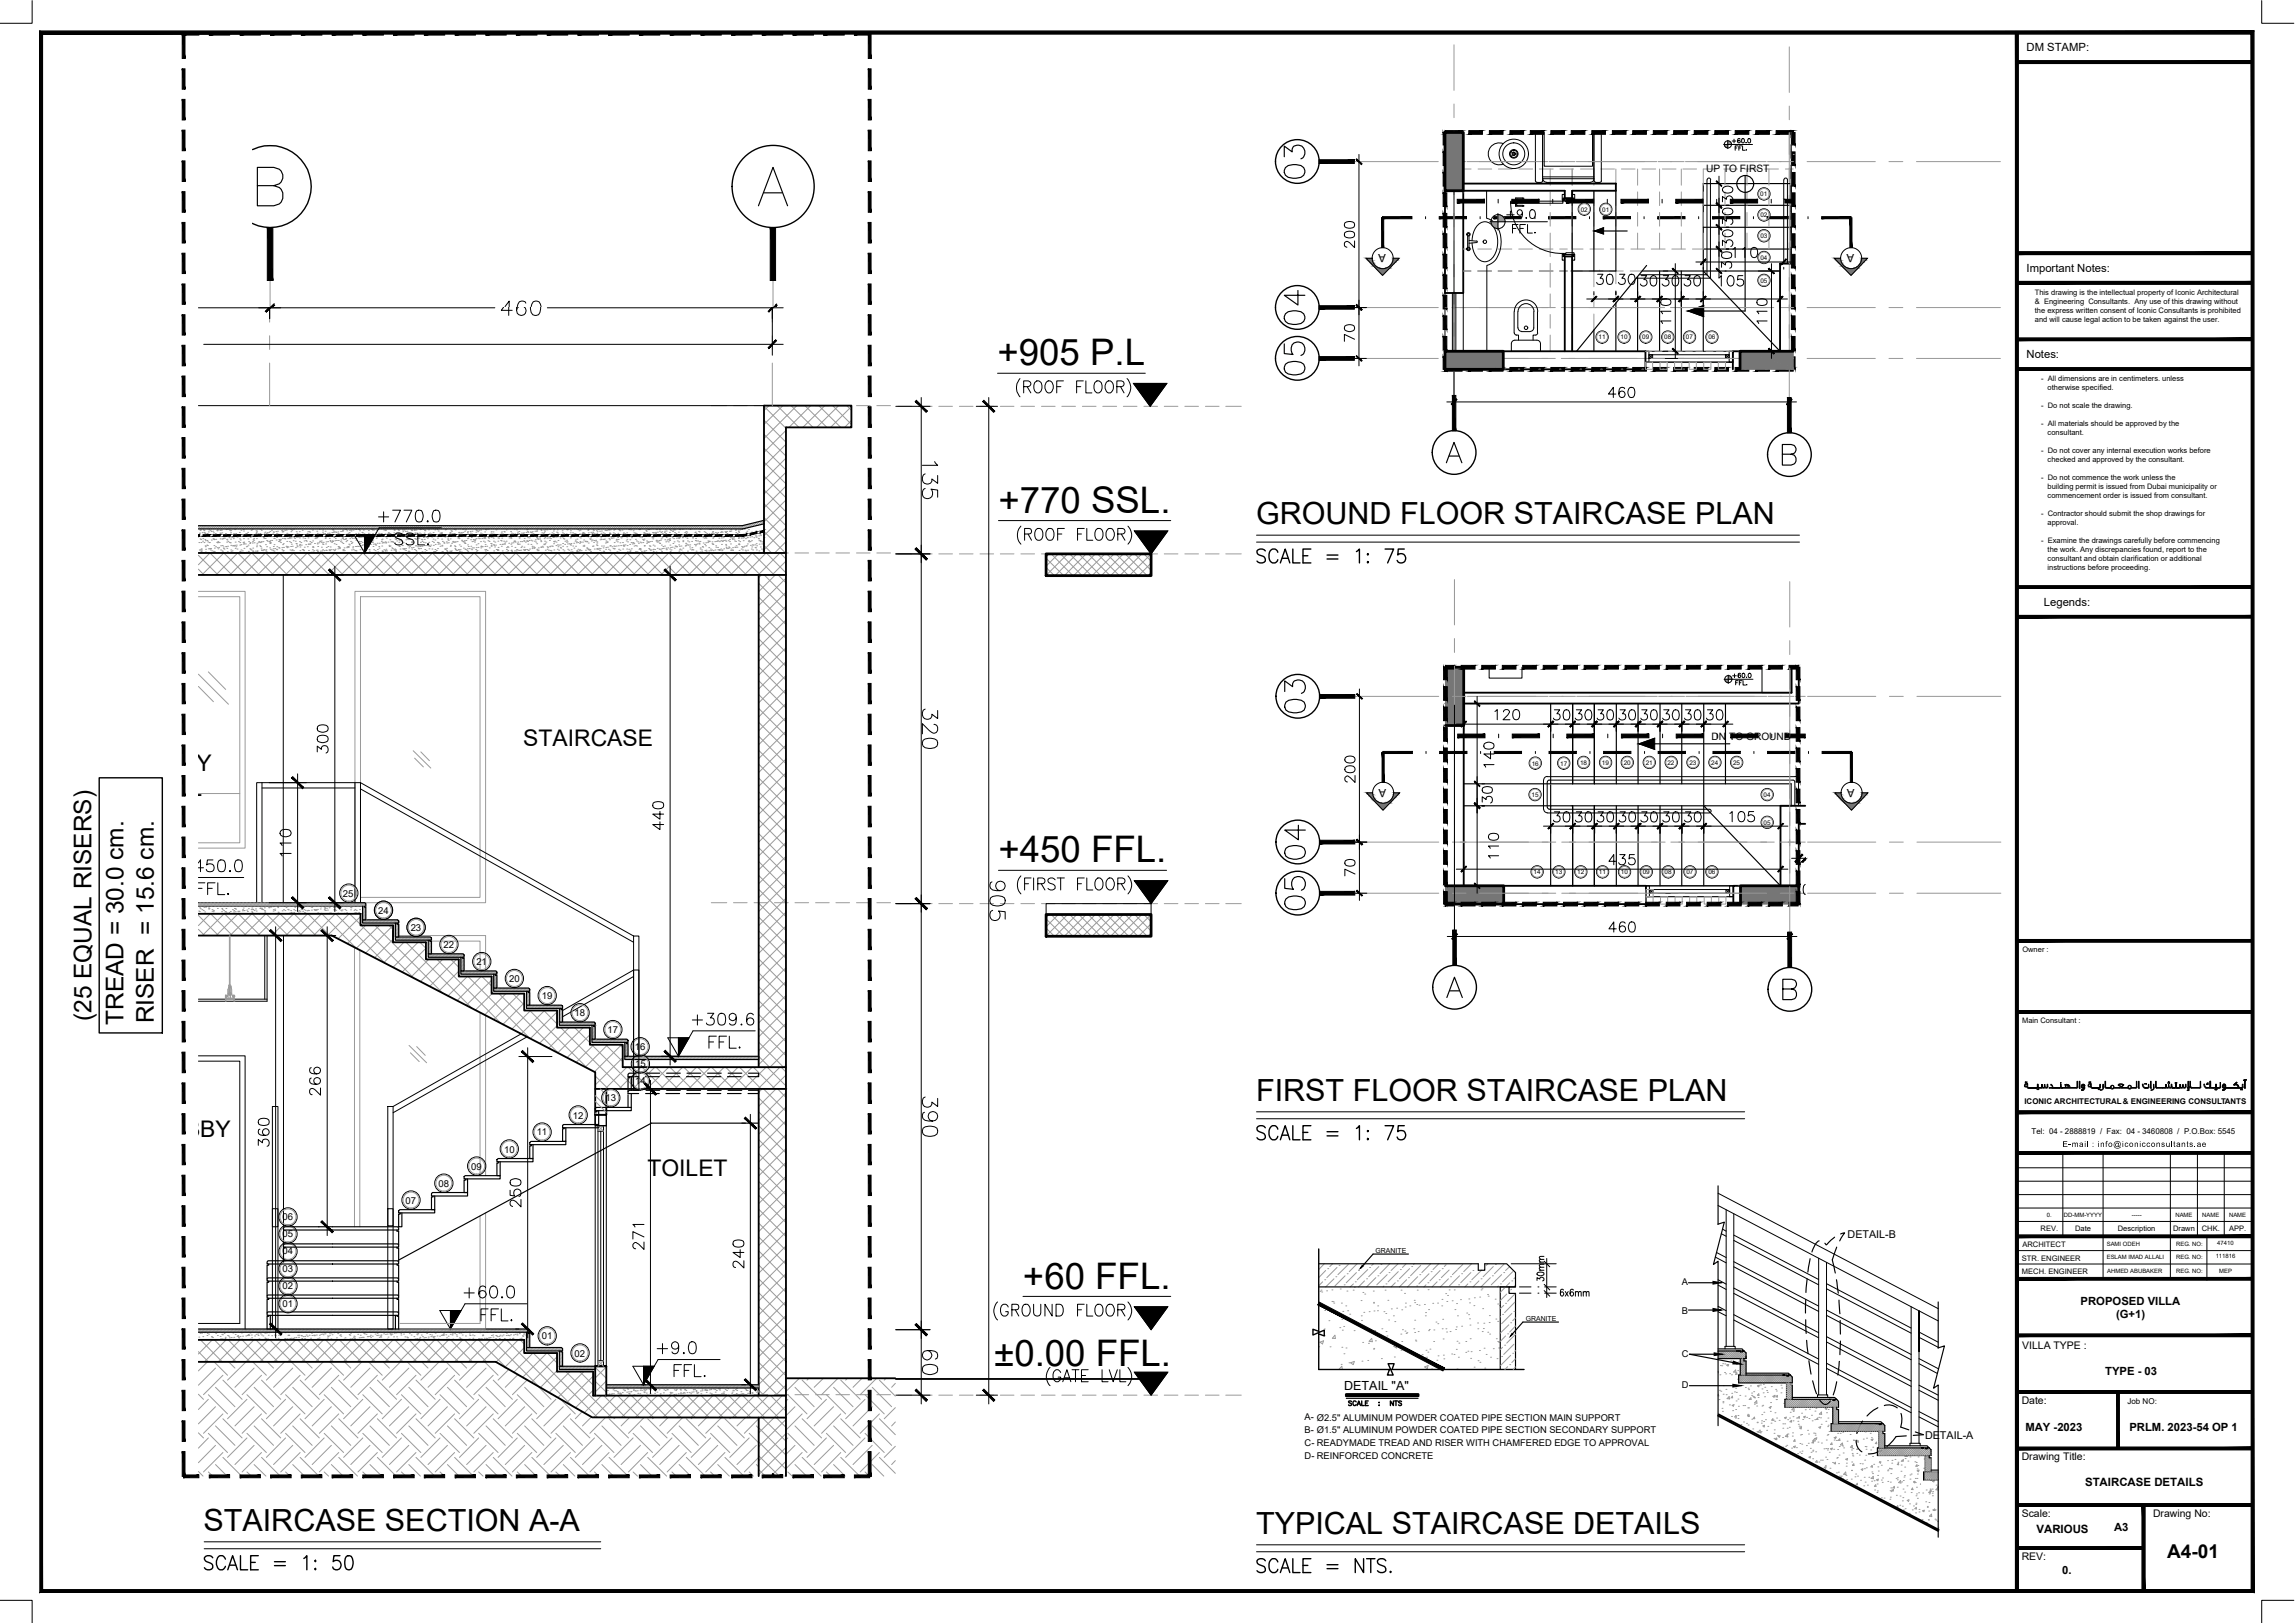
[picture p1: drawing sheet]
<svg xmlns="http://www.w3.org/2000/svg" width="420mm" height="297mm" viewBox="0 0 420 297" stroke-linecap="round" stroke-linejoin="round" font-family="sans-serif">
<defs><g id="words">
<g font-size="7.5">
<text x="239.9" y="33.9" transform="rotate(-90 239.9 33.9)">03</text>
<text x="239.9" y="60.7" transform="rotate(-90 239.9 60.7)">04</text>
<text x="239.9" y="69.8" transform="rotate(-90 239.9 69.8)">05</text>
<text x="239.9" y="131.6" transform="rotate(-90 239.9 131.6)">03</text>
<text x="239.9" y="158.4" transform="rotate(-90 239.9 158.4)">04</text>
<text x="239.9" y="167.6" transform="rotate(-90 239.9 167.6)">05</text>
</g>
<g font-size="6.7">
<text x="182.6" y="66.9">+905 P.L</text>
<text x="182.8" y="93.9">+770 SSL.</text>
<text x="182.8" y="157.8">+450 FFL.</text>
<text x="187.3" y="235.9">+60 FFL.</text>
<text x="182" y="249.9">±0.00 FFL.</text>
</g>
<g font-size="6.2">
<text x="229" y="104.4">SCALE = 1: 75</text>
<text x="229" y="209.9">SCALE = 1: 75</text>
</g>
<g font-size="5.7">
<text x="36.3" y="288.6">SCALE = 1: 50</text>
<text x="229" y="288.9">SCALE = NTS.</text>
</g>
<g font-size="5.6">
<text x="230" y="95.9">GROUND FLOOR STAIRCASE PLAN</text>
<text x="230" y="201.5">FIRST FLOOR STAIRCASE PLAN</text>
<text x="37.3" y="280.1">STAIRCASE SECTION A-A</text>
<text x="230" y="280.7">TYPICAL STAIRCASE DETAILS</text>
</g>
<g font-size="5.3">
<text x="68.1" y="96.7">+770.0</text>
<text x="70.9" y="100.9">SSL.</text>
<text x="125.6" y="188.7">+309.6</text>
<text x="128.4" y="193">FFL.</text>
<text x="83.6" y="238.8">+60.0</text>
<text x="86.8" y="243.1">FFL.</text>
<text x="119.2" y="249.1">+9.0</text>
</g>
<text font-size="4.9" x="274.5" y="41.3">+9.0</text>
<g font-size="4.5">
<text x="16.8" y="186.8" transform="rotate(-90 16.8 186.8)">(25 EQUAL RISERS)</text>
<text x="22.6" y="187.6" transform="rotate(-90 22.6 187.6)">TREAD = 30.0 cm.</text>
<text x="28.2" y="187.3" transform="rotate(-90 28.2 187.3)">RISER = 15.6 cm.</text>
</g>
<text font-size="4.4" x="283.6" y="235.7" transform="rotate(-90 283.6 235.7)">30mm</text>
<g font-size="4.2">
<text x="95.8" y="136.6">STAIRCASE</text>
<text x="23.6" y="141.1">FAMILY</text>
<text x="26.5" y="145.6">HALL</text>
<text x="28.3" y="208.2">LOBBY</text>
<text x="118.5" y="215.3">TOILET</text>
</g>
<text font-size="3.5" x="396.7" y="285.1">A4-01</text>
<text font-size="2.3" x="246.1" y="254.4">DETAIL &quot;A&quot;</text>
<g font-size="2.1">
<text x="371" y="9.4">DM STAMP:</text>
<text x="253.7" y="46.5" transform="rotate(-180 253.7 46.5)">A</text>
<text x="339.4" y="46.5" transform="rotate(-180 339.4 46.5)">A</text>
<text x="371" y="49.8">Important Notes:</text>
<text x="371" y="65.6">Notes:</text>
<text x="374.2" y="110.9">Legends:</text>
<text x="253.8" y="144.4" transform="rotate(-180 253.8 144.4)">A</text>
<text x="339.5" y="144.4" transform="rotate(-180 339.5 144.4)">A</text>
<text x="380.9" y="238.8">PROPOSED VILLA</text>
<text x="387.4" y="241.2">(G+1)</text>
<text x="385.4" y="251.6">TYPE - 03</text>
<text x="370.8" y="261.9">MAY -2023</text>
<text x="389.8" y="261.9">PRLM. 2023-54 OP 1</text>
<text x="381.7" y="272">STAIRCASE DETAILS</text>
<text x="372.8" y="280.6">VARIOUS</text>
<text x="387.1" y="280.1">A3</text>
<text x="377.5" y="288.1">0.</text>
</g>
<g font-size="2">
<text x="338.2" y="226.5">DETAIL-B</text>
<text x="352.4" y="263.3">DETAIL-A</text>
</g>
<g font-size="1.9">
<text x="312.3" y="31.4">UP TO FIRST</text>
<text x="313.4" y="135.4">DN TO GROUND</text>
<text x="370.2" y="246.9">VILLA TYPE :</text>
<text x="370.1" y="256.9">Date:</text>
<text x="370.1" y="267.3">Drawing Title:</text>
<text x="370.1" y="277.6">Scale:</text>
<text x="394.2" y="277.6">Drawing No:</text>
<text x="370.1" y="285.5">REV:</text>
</g>
<g font-size="1.7">
<text x="62.8" y="164.2">25</text>
<text x="69.2" y="167.2">24</text>
<text x="75.2" y="170.4">23</text>
<text x="81.2" y="173.5">22</text>
<text x="87.2" y="176.6">21</text>
<text x="93.2" y="179.7">20</text>
<text x="99.2" y="182.9">19</text>
<text x="105.2" y="186">18</text>
<text x="111.2" y="189.1">17</text>
<text x="116.2" y="192.2">16</text>
<text x="116.3" y="195.4">15</text>
<text x="110.8" y="201.6">13</text>
<text x="116.3" y="198.4">14</text>
<text x="98.3" y="207.8">11</text>
<text x="104.9" y="204.7">12</text>
<text x="86.3" y="214.1">09</text>
<text x="92.3" y="210.9">10</text>
<text x="74.3" y="220.3">07</text>
<text x="80.3" y="217.2">08</text>
<text x="51.7" y="226.4">05</text>
<text x="51.7" y="223.3">06</text>
<text x="51.7" y="232.7">03</text>
<text x="51.7" y="229.6">04</text>
<text x="51.7" y="239.2">01</text>
<text x="51.7" y="235.9">02</text>
<text x="307.9" y="235.2">A</text>
<text x="99.2" y="245.1">01</text>
<text x="307.9" y="240.4">B</text>
<text x="105.2" y="248.3">02</text>
<text x="307.9" y="248.3">C</text>
<text x="307.9" y="254.1">D</text>
<text x="238.8" y="262.2">B- Ø1.5&quot; ALUMINUM POWDER COATED PIPE SECTION SECONDARY SUPPORT</text>
<text x="238.8" y="259.9">A- Ø2.5&quot; ALUMINUM POWDER COATED PIPE SECTION MAIN SUPPORT</text>
<text x="238.8" y="266.9">D- REINFORCED CONCRETE</text>
<text x="238.8" y="264.6">C- READYMADE TREAD AND RISER WITH CHAMFERED EDGE TO APPROVAL</text>
</g>
<g font-size="1.5">
<text x="371.9" y="207.5">Tel: 04 - 2888819 / Fax: 04 - 3460808 / P.O.Box: 5545</text>
<text x="377.6" y="209.9">E-mail : info@iconicconsultants.ae</text>
<text x="389.5" y="257">Job NO:</text>
</g>
<g font-size="1.4">
<text x="372.5" y="54">This drawing is the intellectual property of Iconic Architectural</text>
<text x="372.5" y="55.7">&amp; Engineering Consultants. Any use of this drawing without</text>
<text x="372.5" y="57.3">the express written consent of Iconic Consultants is prohibited</text>
<text x="372.5" y="59">and will cause legal action to be taken against the user.</text>
<text x="373.7" y="69.8">- All dimensions are in centimeters. unless</text>
<text x="374.9" y="71.4">otherwise specified.</text>
<text x="373.7" y="74.7">- Do not scale the drawing.</text>
<text x="373.7" y="78">- All materials should be approved by the</text>
<text x="373.7" y="82.9">- Do not cover any internal execution works before</text>
<text x="374.9" y="79.6">consultant.</text>
<text x="373.7" y="87.9">- Do not commence the work unless the</text>
<text x="374.9" y="84.6">checked and approved by the consultant.</text>
<text x="374.9" y="89.5">building permit is issued from Dubai municipality or</text>
<text x="373.7" y="94.5">- Contractor should submit the shop drawings for</text>
<text x="374.9" y="91.2">commencement order is issued from consultant.</text>
<text x="373.7" y="99.4">- Examine the drawings carefully before commencing</text>
<text x="374.9" y="96.1">approval.</text>
<text x="374.9" y="101.1">the work. Any discrepancies found, report to the</text>
<text x="374.9" y="102.7">consultant and obtain clarification or additional</text>
<text x="374.9" y="104.4">instructions before proceeding.</text>
<text x="370.2" y="174.2">Owner :</text>
<text x="370.2" y="187.2">Main Consultant :</text>
<text x="370.6" y="202">ICONIC ARCHITECTURAL&amp; ENGINEERING CONSULTANTS</text>
<text x="373.6" y="225.3">REV.</text>
<text x="379.9" y="225.3">Date</text>
<text x="387.7" y="225.3">Description</text>
<text x="397.8" y="225.3">Drawn</text>
<text x="403.1" y="225.3">CHK.</text>
<text x="408.1" y="225.3">APP.</text>
<text x="370.2" y="233.2">MECH. ENGINEER</text>
<text x="370.2" y="230.7">STR. ENGINEER</text>
<text x="370.2" y="228.2">ARCHITECT</text>
</g>
<g font-size="1.3">
<text x="251.8" y="229.3">GRANITE</text>
<text x="279.3" y="241.8">GRANITE</text>
</g>
<g font-size="1.2">
<text x="322.2" y="35.9">01</text>
<text x="289.4" y="38.7">02</text>
<text x="293.3" y="38.7">01</text>
<text x="322.3" y="39.7">02</text>
<text x="322.3" y="43.6">03</text>
<text x="322.3" y="47.6">04</text>
<text x="322.3" y="51.8">05</text>
<text x="292.7" y="62.1">11</text>
<text x="296.7" y="62.1">10</text>
<text x="300.7" y="62.1">09</text>
<text x="304.7" y="62.1">08</text>
<text x="308.7" y="62.1">07</text>
<text x="312.8" y="62.1">06</text>
<text x="280.4" y="140.1">16</text>
<text x="285.6" y="140.1">17</text>
<text x="289.3" y="140">18</text>
<text x="293.3" y="140">19</text>
<text x="297.3" y="140">20</text>
<text x="301.3" y="140">21</text>
<text x="305.3" y="140">22</text>
<text x="309.3" y="140">23</text>
<text x="313.3" y="140">24</text>
<text x="317.3" y="140">25</text>
<text x="280.4" y="145.8">15</text>
<text x="322.9" y="145.9">04</text>
<text x="322.9" y="150.9">05</text>
<text x="280.8" y="160">14</text>
<text x="284.7" y="160">13</text>
<text x="288.8" y="160">12</text>
<text x="292.7" y="160">11</text>
<text x="296.8" y="160">10</text>
<text x="300.7" y="160">09</text>
<text x="304.8" y="160">08</text>
<text x="308.7" y="160">07</text>
<text x="312.8" y="160">06</text>
</g>
<g font-size="1.1">
<text x="374.7" y="222.7">0.</text>
<text x="377.9" y="222.7">DD-MM-YYYY</text>
<text x="385.7" y="228">SAMI ODEH</text>
<text x="390.3" y="222.7">-----</text>
<text x="398.3" y="222.7">NAME</text>
<text x="403.2" y="222.7">NAME</text>
<text x="405.9" y="227.9">47410</text>
<text x="408.1" y="222.7">NAME</text>
<text x="385.7" y="230.4">ESLAM IMAD ALLALI</text>
<text x="385.8" y="232.9">AHMED ABUBAKER</text>
<text x="398.4" y="232.9">REG. NO:</text>
<text x="398.4" y="230.5">REG. NO:</text>
<text x="398.4" y="228">REG. NO:</text>
<text x="405.6" y="230.3">111816</text>
<text x="406.3" y="233">MEP</text>
</g>
</g></defs>
<!-- layer: A3-01 SECTIONS$0$XREF GRID -->
<path d="M49.4 56.2v2.8M49.4 51.3v4.8M141.4 56.2v2.8M141.5 51.3v4.8M49.4 61.5v2.5M49.4 66.4v7.8M141.4 61.5v2.5M141.4 66.4v7.8" fill="none" stroke="#989898" stroke-width=".18"/>
<g fill="none" stroke="#000" stroke-width=".25">
<path d="M46.2 27.4a7.5 7.5 0 0 1 10.8 6.7 7.5 7.5 0 0 1-10.8 6.8"/>
<circle cx="141.5" cy="34.1" r="7.5"/>
</g>
<!-- layer: A3-01 SECTIONS$0$GRID -->
<path d="M47.1 34h3l1-.4a1.67 1.67 0 0 0 0-2.6l-1-.4h-3v7.1h3l1-.4a1.87 1.87 0 0 0 .7-2 1.87 1.87 0 0 0-1.7-1.3M138.9 37.7l2.6-7.1 2.7 7.1M139.8 35.3h3.4" fill="none" stroke="#000" stroke-width=".21"/>
<!-- layer: A3-01 SECTIONS$0$XREF GRID -->
<g fill="#000" stroke="#000" stroke-width=".18">
<path d="M48.9 41.6l1.1 9.7v-9.7zM48.9 41.6l1.1 9.7h-1.1z"/>
<path d="M141 41.6l1 9.7v-9.7zM141 41.6l1 9.7h-1z"/>
</g>
<!-- layer: A3-01 SECTIONS$0$FINISHES -->
<g fill="#000" stroke="#000" stroke-width=".18">
<path d="M48.6 57l.2 .1 .6-.9zM49.4 56.2h.3l-.9 .9z"/>
<path d="M49.7 56.1h.3l.1-.4zM50.1 55.7l.1 .2-.2 .2z"/>
<path d="M49.4 56.2l-.6 .9 .9-.9zM49.4 56.2l-.6 .9-.2-.1z"/>
<path d="M50.1 55.7l-.1 .4 .2-.2zM49.7 56.1l.4-.4-.1 .4z"/>
<path d="M141.4 56.2l-.6 .9 .9-.9zM141.4 56.2l-.6 .9-.2-.1z"/>
<path d="M142.1 55.7l-.1 .4 .3-.2zM142.1 55.7l-.1 .4h-.3z"/>
<path d="M142 62.2l-1.4 1.4 .2 .2zM142 62.2l.2 .2-1.4 1.4z"/>
</g>
<!-- layer: A3-01 SECTIONS$0$STAIR -->
<g fill="none" stroke="#000" stroke-width=".18">
<path d="M36.3 56.3h54.3M49.4 56.2v2.1M92.2 56.2l-.4 .6h2M92.5 56.1l.7-1v1M93.1 56.2v1.5M94.6 56.2l.1 1.1a.87 .87 0 0 0 1.3 .2 .87 .87 0 0 0 0-1.3M94.9 56.2l-.2 .2-.1 .4M96.3 55.5a.86 .86 0 0 0-1.1-.3 .86 .86 0 0 0-.5 .9M97.1 56.2a1.18 1.18 0 0 0 1.1 1.5 1.25 1.25 0 0 0 .8-1.5M97.2 56.1a.92 .92 0 0 1 .9-1 .92 .92 0 0 1 1 1M100.2 56.3h43.2M141.4 56.2v8.8"/>
<path d="M37.3 63h106.1"/>
</g>
<!-- layer: A3-01 SECTIONS$0$LEVEL -->
<g fill="none" stroke="#9a9a9a" stroke-width=".18">
<path d="M130.2 74.2h2.9M134.3 74.2h2.5M138 74.2h2.5M141.8 74.2h2.5M145.5 74.2h2.5M149.3 74.2h2.5M153 74.2h2.5M156.8 74.2h2.5M160.5 74.2h2.5M164.4 74.4h2.5M168.1 74.4h2.5M171.9 74.4h2.5"/>
<path d="M175.6 74.4h2.5M179.4 74.4h2.5M183.1 74.4h2.5M186.9 74.4h2.5M190.7 74.4h2.5M194.4 74.4h2.5M198.2 74.4h2.5M201.9 74.4h2.5M205.7 74.4h2.5M209.4 74.4h2.5M213.1 74.4h2.5M216.9 74.4h2.5"/>
<path d="M220.7 74.4h2.5M224.4 74.4h2.8M130.2 101.2h2.9M134.3 101.2h2.5M138 101.2h2.5M141.8 101.2h2.5M145.5 101.2h2.5M149.3 101.2h2.5M153 101.2h2.5M156.8 101.2h2.5M160.5 101.2h2.5M164.4 101.4h2.5"/>
<path d="M168.1 101.4h2.5M171.9 101.4h2.5M175.6 101.4h2.5M179.4 101.4h2.5M183.1 101.4h2.5M186.9 101.4h2.5M190.7 101.4h2.5M191.5 103.9l1.5 1.5M191.5 102.2l3.2 3.2M192.1 101.4l-.6 .5M192.4 101.4l4 4M193.8 101.4l-2.3 2.2"/>
<path d="M194.1 101.4l4 4M194.4 101.4h2.5M195.5 101.4l-4 3.9M195.8 101.4l4 4M197.1 101.4l-3.9 4M197.5 101.4l4 4M198.2 101.4h2.5M198.8 101.4l-3.9 4M199.2 101.4l4 4M200.5 101.4l-3.9 4M200.9 101.4l4 4M201.9 101.4h2.5"/>
<path d="M202.3 101.4l-4.1 4M202.6 101.4l4 4M204 101.4l-4.1 4M204.3 101.4l4 4M206 101.4l4 4M207.3 101.4l-4 4M207.7 101.4l3 3M208.2 101.4h-2.5l-4.1 4M209 101.4l-4 4M210.7 101.4l-3.9 4M210.7 103.1l-2.3 2.3M210.7 104.8l-.6 .6"/>
<path d="M211.9 101.4h-2.5l1.3 1.3M213.1 101.4h2.5M216.9 101.4h2.5M220.7 101.4h2.5M224.4 101.4h2.8M130.2 165.2h2.9M134.3 165.2h2.5M138 165.2h2.5M141.8 165.2h2.5M145.5 165.2h2.5M149.3 165.2h2.5M153 165.2h2.5"/>
<path d="M156.8 165.2h2.5M160.5 165.2h2.5M164.4 165.4h2.5M168.1 165.4h2.5M171.9 165.4h2.5M175.6 165.4h2.5M179.4 165.4h2.5M183.1 165.4h2.5M186.9 165.4h2.5M190.7 165.4h2.5M191.5 169.9l1.5 1.5M191.5 168.2l3.2 3.2"/>
<path d="M192.1 167.4l-.6 .5M192.4 167.4l4 4M193.8 167.4l-2.3 2.2M194.1 167.4l4 4M194.4 165.4h2.5M195.5 167.4l-4 3.9M195.8 167.4l4 4M197.1 167.4l-3.9 4M197.5 167.4l4 4M198.2 165.4h2.5M198.8 167.4l-3.9 4M199.2 167.4l4 4"/>
<path d="M200.5 167.4l-3.9 4M200.9 167.4l4 4M201.9 165.4h2.5M202.3 167.4l-4.1 4M202.6 167.4l4 4M204 167.4l-4.1 4M204.3 167.4l4 4M205.7 165.4h2.5M205.7 167.4l-4.1 4M206 167.4l4 4M207.3 167.4l-4 4M207.7 167.4l3 3"/>
<path d="M209 167.4l-4 4M209.4 165.4h2.5M209.4 167.4l1.3 1.3M210.7 167.4l-3.9 4M210.7 169.1l-2.3 2.3M210.7 170.8l-.6 .6M213.1 165.4h2.5M216.9 165.4h2.5M220.7 165.4h2.5M224.4 165.4h2.8M130.2 255.3h2.9M134.3 255.3h2.5"/>
<path d="M138 255.3h2.5M141.8 255.3h2.5M145.5 255.3h2.5M149.3 255.3h2.5M153 255.3h2.5M156.8 255.3h2.5M160.5 255.3h2.5M164.4 255.3h2.5M168.1 255.3h2.5M171.9 255.3h2.5M175.6 255.3h2.5M179.4 255.3h2.5"/>
<path d="M183.1 255.3h2.5M186.9 255.3h2.5M190.7 255.3h2.5M194.4 255.3h2.5M198.2 255.3h2.5M201.9 255.3h2.5M205.7 255.3h2.5M209.4 255.3h2.5M213.1 255.3h2.5M216.9 255.3h2.5M220.7 255.3h2.5M224.4 255.3h2.8"/>
</g>
<path d="M207.5 70.2h6.1l-3 4.2zM207.7 97.2h6.1l-3.1 4.2zM207.7 161.2h6.1l-3.1 4.2zM207.7 239.2h6.1l-3.1 4.2zM207.7 251.1h6.1l-3.1 4.2z" fill="#000" stroke="#000" stroke-width=".18"/>
<g fill="none" stroke="#000" stroke-width=".18">
<path d="M182.6 68.3h27.1M186.7 69.3a2.5 2.5 0 0 0 0 3.3M187.4 70.8h.9a.53 .53 0 0 0 .4-.6 .53 .53 0 0 0-.4-.5h-.9v2.2M188 70.8l.7 1.1M189.4 70l.4-.3a.95 .95 0 0 1 1 1.4 .75 .75 0 0 1-.8 .8 .75 .75 0 0 1-.7-.8zM191.5 70a.64 .64 0 0 1 .7-.3 .64 .64 0 0 1 .5 .5 1.36 1.36 0 0 1-.5 1.7 1.07 1.07 0 0 1-.8-1.7zM193.5 70.8h.7M194.7 69.7h-1.2v2.2M197.1 70.8h.8M198.3 69.7h-1.2v2.2M198.8 69.7v2.2h1.1M200.4 70l.4-.3a.95 .95 0 0 1 1 1.4 .75 .75 0 0 1-.8 .8 .75 .75 0 0 1-.7-.8z"/>
<path d="M202.5 70l.4-.3a1.05 1.05 0 0 1 .9 1.7 .66 .66 0 0 1-.7 .5 .66 .66 0 0 1-.7-.5 1.36 1.36 0 0 1 .1-1.4zM204.5 70.8h.8l.3-.2 .2-.3-.1-.4-.4-.2h-.8v2.2M205.1 70.8l.7 1.1M206.3 69.3a2.38 2.38 0 0 1 0 3.3M207.5 70.2h6.1l-3 4.2zM182.8 95.3h31.5M186.9 96.3a2.44 2.44 0 0 0 0 3.3M187.6 97.7l1.1-.1 .1-.2a.52 .52 0 0 0-.4-.7h-.8v2.2M188.2 97.7l.6 1.2M189.6 97a.72 .72 0 0 1 .9-.3 .72 .72 0 0 1 .4 .8 1.22 1.22 0 0 1-.5 1.4 .77 .77 0 0 1-1-.8zM191.9 96.8a.73 .73 0 0 1 .7 0 .73 .73 0 0 1 .4 .7 1.22 1.22 0 0 1-.6 1.4 1.05 1.05 0 0 1-.8-1.7zM193.6 97.7h.8"/>
<path d="M194.9 96.7h-1.3v2.2M197.3 97.7h.7M198.5 96.7h-1.2v2.2M199 96.7v2.2h1.1M200.6 97a.72 .72 0 0 1 .9-.3 .72 .72 0 0 1 .4 .8 1.22 1.22 0 0 1-.5 1.4 .77 .77 0 0 1-1-.8zM202.9 96.8a.76 .76 0 0 1 1.1 .7l-.1 .9a.72 .72 0 0 1-.9 .5 .72 .72 0 0 1-.5-.8 1.36 1.36 0 0 1 .4-1.3zM204.6 97.7h.9a.51 .51 0 0 0 .5-.5 .51 .51 0 0 0-.5-.5h-.9v2.2M205.3 97.7l.7 1.2M206.5 96.3a2.33 2.33 0 0 1 0 3.3M207.7 97.2h6.1l-3.1 4.2zM182.8 159.3h30.8M186.9 160.3a2.44 2.44 0 0 0 0 3.3"/>
<path d="M187.6 161.7h.7M188.8 160.7h-1.2v2.2M189.2 160.7v2.2M190 161.7h.8a.53 .53 0 0 0 .5-.5 .53 .53 0 0 0-.5-.5h-.8v2.2M190.6 161.7l.7 1.2M193.2 161a.7 .7 0 0 0-.8-.3 .7 .7 0 0 0-.5 .5l.3 .5a1.04 1.04 0 0 1 1 .5v.4a.84 .84 0 0 1-1.3 0M193.5 160.7h1.4M194.2 160.7v2.2M197.3 161.7h.7M198.5 160.7h-1.2v2.2M199 160.7v2.2h1.1M200.6 161l.4-.3a.98 .98 0 0 1 .9 1.3 .75 .75 0 0 1-.7 .9 .75 .75 0 0 1-.8-.9z"/>
<path d="M202.9 160.8a.76 .76 0 0 1 1.1 .7 .9 .9 0 0 1-.2 1 .9 .9 0 0 1-.9 .3 1.37 1.37 0 0 1 0-2zM204.6 161.7h.9a.53 .53 0 0 0 .5-.5 .53 .53 0 0 0-.5-.5h-.9v2.2M205.3 161.7l.7 1.2M206.5 160.3a2.33 2.33 0 0 1 0 3.3M207.7 161.2h6.1l-3.1 4.2zM182.6 238.3a2.33 2.33 0 0 0 0 3.3M184.6 239.2a.72 .72 0 0 0-.9-.5 .72 .72 0 0 0-.5 .8 1.22 1.22 0 0 0 .5 1.4 .68 .68 0 0 0 .9-.8h-.5M185.3 239.7l1.1-.1 .1-.3-.1-.5-1.1-.1v2.2M185.9 239.7l.6 1.2M187.3 237.3h27M187.5 238.8l.2-.1a1.05 1.05 0 0 1 .8 1.7 .72 .72 0 0 1-.8 .5 .72 .72 0 0 1-.6-.8 1.54 1.54 0 0 1 .4-1.3zM189.2 238.7v1.6a.66 .66 0 0 0 .7 .6 .66 .66 0 0 0 .6-.6v-1.6"/>
<path d="M192.6 238.7v2.2l-1.3-2.2v2.2M193.3 238.7a1.16 1.16 0 0 1 1.3 .7 1.16 1.16 0 0 1-.3 1.4l-1 .1zM197.3 239.7h.7M198.5 238.7h-1.2v2.2M199 238.7v2.2h1.1M200.6 239a.72 .72 0 0 1 .9-.3 .72 .72 0 0 1 .4 .8 1.22 1.22 0 0 1-.5 1.4 .77 .77 0 0 1-1-.8zM202.9 238.8a.76 .76 0 0 1 1.1 .7l-.1 .9a.72 .72 0 0 1-.9 .5 .72 .72 0 0 1-.5-.8 1.36 1.36 0 0 1 .4-1.3zM204.6 239.7h.9a.51 .51 0 0 0 .5-.5 .51 .51 0 0 0-.5-.5h-.9v2.2M205.3 239.7l.7 1.2M206.5 238.3a2.33 2.33 0 0 1 0 3.3M207.7 239.2h6.1l-3.1 4.2zM192.2 250.3a2.38 2.38 0 0 0 0 3.3"/>
<path d="M194.2 251.2a.72 .72 0 0 0-.9-.5 .72 .72 0 0 0-.5 .8 .98 .98 0 0 0 .9 1.4 .77 .77 0 0 0 .5-.9h-.5M194.6 252.9l.7-2.2 .7 2.2M194.9 252.2h.9M196.3 250.7h1.2M196.9 250.7v2.2M198 251.7h.8M199.2 250.7h-1.2v2.2h1.2M201.8 250.7v2.2h1.1M203.1 250.7l.7 2.2 .8-2.2M205 250.7v2.2h1.1M206.5 250.3a2.38 2.38 0 0 1 0 3.3M207.7 251.1h6.1l-3.1 4.2z"/>
</g>
<path d="M191.5 101.4h19.2v4h-19.2zM191.5 167.4h19.2v4h-19.2z" fill="none" stroke="#000" stroke-width=".51"/>
<!-- layer: A3-01 SECTIONS$0$WALL-03 -->
<path d="M36.3 74.2h103.6M51.9 105.2v60M51.9 171.2v57M191.5 165.4h19.2v2h-19.2z" fill="none" stroke="#000" stroke-width=".18"/>
<!-- layer: A3-01 SECTIONS$0$DIM-IN -->
<g fill="none" stroke="#000" stroke-width=".18">
<path d="M164 74.4h6.3M168.7 72.8v184.1M178.7 74.4h3.9M181 72.8v184.1M169.4 86.7a.97 .97 0 0 0-.4 1.6 .97 .97 0 0 0 1.6-.2v-.4l1.1 .8v-1.5M169.4 89.4a.99 .99 0 0 0-.4 1.4 .99 .99 0 0 0 1.5 .2 .99 .99 0 0 0-.1-1.5l1.3 .2v1.3M171.1 84.5l.6 .7h-2.8M164 101.4h6.3M169 135.5a2.26 2.26 0 0 1 2.5 0 .93 .93 0 0 1-.4 1.3 2.23 2.23 0 0 1-2.1-.2l-.1-.4zM169.4 129.8a.95 .95 0 0 0-.3 1.5 .95 .95 0 0 0 1.5-.2v-.4l1.1 .8v-1.5M171 132.6a.65 .65 0 0 1 .7 .5v.5a.66 .66 0 0 1-1.1 .5l-1.7-1.7v1.9M164 165.4h6.3"/>
<path d="M181.4 164.3a2.26 2.26 0 0 1 2.5 0 .93 .93 0 0 1-.4 1.4 2.23 2.23 0 0 1-2.1-.3l-.2-.4zM181.6 161.4a.83 .83 0 0 0-.4 .8 .83 .83 0 0 0 .5 .7 1.99 1.99 0 0 0 2.2-.3 .87 .87 0 0 0-.4-1.3 .87 .87 0 0 0-1.2 .7 .87 .87 0 0 0 .8 1M181.7 166.6a.98 .98 0 0 0-.5 1.3 .98 .98 0 0 0 1.2 .6 .98 .98 0 0 0 .7-1.2l-.3-.6 1.2 .2v1.3M169 206.5a2.26 2.26 0 0 1 2.5 0 .93 .93 0 0 1-.4 1.3 2.23 2.23 0 0 1-2.1-.3l-.1-.3zM169.2 203.6a.82 .82 0 0 0-.4 .7 .82 .82 0 0 0 .6 .7 1.99 1.99 0 0 0 2.1-.2 .87 .87 0 0 0-.4-1.3 .87 .87 0 0 0-1.2 .6 .87 .87 0 0 0 .8 1.1M169.4 200.8a.95 .95 0 0 0-.3 1.5 .95 .95 0 0 0 1.5-.2v-.4l1.1 .8v-1.5M164 255.3h6.3M164 243.4h6.3M169 250.1a2.26 2.26 0 0 1 2.5 0 .88 .88 0 0 1-.4 1.3 2.08 2.08 0 0 1-2.1-.3l-.1-.3zM169.8 247.2a.87 .87 0 0 1 .7 1.2 .87 .87 0 0 1-1.4 .3 .87 .87 0 0 1 .1-1.4 2.7 2.7 0 0 1 2.3 .3 .79 .79 0 0 1-.3 1.1M178.7 255.3h3.9"/>
</g>
<!-- layer: DIM IN -->
<g fill="#000" stroke="#000" stroke-width=".18">
<path d="M167.6 73.5l1.9 2 .3-.2zM167.6 73.5l.2-.2 2 2z"/>
<path d="M179.9 73.5l2 2 .2-.2zM179.9 73.5l.2-.2 2 2z"/>
<path d="M167.8 100.3l-.2 .2 2.2 1.8zM167.6 100.5l2.2 1.8-.3 .2z"/>
<path d="M167.6 100.5l1.9 2 .3-.2zM167.6 100.5l.2-.2 2 2z"/>
<path d="M329.9 156.3l-1.3 1.4 .1 .1zM329.9 156.3l.2 .2-1.4 1.3z"/>
<path d="M330.5 157v.3l-.6 .4zM329.9 157.7l.2 .1 .4-.5z"/>
<path d="M330.5 157v.3l-.6 .4zM329.9 157.7l.2 .1 .4-.5z"/>
<path d="M167.6 164.5l2.2 1.8-2-2zM167.6 164.5l2.2 1.8-.3 .2z"/>
<path d="M167.6 164.5l1.9 2 .3-.2zM167.6 164.5l.2-.2 2 2z"/>
<path d="M167.8 254.2l-.2 .3 2.2 1.7zM167.6 254.5l2.2 1.7-.3 .3z"/>
<path d="M167.6 242.5l2.2 1.7-2-1.9zM167.6 242.5l2.2 1.7-.3 .3z"/>
<path d="M167.6 242.5l1.9 2 .3-.3zM167.6 242.5l.2-.2 2 1.9z"/>
<path d="M180.1 254.2l-.2 .3 2.2 1.7zM179.9 254.5l2.2 1.7-.2 .3z"/>
</g>
<!-- layer: A3-01 SECTIONS$0$WALL-01 -->
<g fill="none" stroke="#000" stroke-width=".34">
<path d="M36.3 101.2h107.6v4h-107.6M138.9 105.2v90.1M139.9 101.2v-27h16v4h-12v23M143.9 105.2v165M36.3 167.2h29.7v2.2h6v3.1M36.3 171.2h24.4l48.3 25v7.8h2v-4.7M72 170.3v2.2h6v3.1h6v3.1h6v3.1h6v3.1h6v3.2h6v3.1h6v4.1h29.9M109 199.3h34.9M138.9 199.3v56.1M36.3 245.2h59.7v2.4h6v3.4h6.6v4.4h35.3M36.3 249.2h54.5l17.6 10.2h35.5M109 250v5.4"/>
<path d="M111 250h-2h2M111 250v5.4M138.9 259.4v10.8M143.9 252.3h20M164 252.4h47.6M141.5 270.2v-.5l.3 .5"/>
</g>
<!-- layer: A3-01 SECTIONS$0$WALL-05 -->
<g fill="none" stroke="#9a9a9a" stroke-width=".18">
<path d="M36.3 108.2h8.6v47h-8.6M36.3 109.2h7.6v45h-7.6M65 108.2h23.9v57h-23.9zM66 109.2h21.9v55h-21.9zM36.3 145.2h7.6M64.9 173.4v51.1M65.9 173.9v50.6M73 171.2h15.9v6.5M78.7 172.2h9.2v5.5M87.9 185.3v29.9M88.9 185.8v29.4M87.9 222.5v19.7h-14.7"/>
<path d="M88.9 222v21.2h-15.7M36.3 255.2l1 .9M38 249.2l-1.7 1.7M38.1 256.1l-1.8 1.9M38.1 255.3l3.6 3.5M39.2 249.2l2.5 2.5M39.5 250.4l-3.2 3.1M39.5 257.5l-3.2 3.1M39.5 253.9l3.5 3.6M40.8 251.7l-3.5 3.6M40.8 258.8l-3.5 3.5M40.8 259.7l3.5 3.5"/>
<path d="M40.8 252.6l3.5 3.5M41.9 249.2l1.1 1.2M45 249.2l-3.3 3.4M45.2 256.1l-3.5 3.6M45.2 255.3l3.6 3.5M46.3 249.2l2.5 2.5M46.5 250.4l-3.5 3.5M46.5 257.5l-3.5 3.5M46.5 253.9l3.6 3.6M47.9 251.7l-3.6 3.6M47.9 258.8l-3.6 3.5M47.9 259.7l3.5 3.5"/>
<path d="M47.9 252.6l3.5 3.5M48.9 249.2l1.2 1.2M52.1 249.2l-3.3 3.4M52.3 256.1l-3.5 3.6M52.3 255.3l3.5 3.5M53.3 249.2l2.5 2.5M53.6 250.4l-3.5 3.5M53.6 257.5l-3.5 3.5M53.6 253.9l3.5 3.6M54.9 251.7l-3.5 3.6M54.9 258.8l-3.5 3.5M54.9 259.7l3.6 3.5"/>
<path d="M54.9 252.6l3.6 3.5M56 249.2l1.1 1.2M59.2 249.2l-3.4 3.4M59.4 256.1l-3.6 3.6M59.4 255.3l3.5 3.5M60.4 249.2l2.5 2.5M60.7 250.4l-3.6 3.5M60.7 257.5l-3.6 3.5M60.7 253.9l3.5 3.6M62 251.7l-3.5 3.6M62 258.8l-3.5 3.5M62 259.7l3.5 3.5"/>
<path d="M62 252.6l3.5 3.5M63.1 249.2l1.1 1.2M66.3 249.2l-3.4 3.4M66.4 256.1l-3.5 3.6M66.4 255.3l3.6 3.5M67.5 249.2l2.5 2.5M67.7 250.4l-3.5 3.5M67.7 257.5l-3.5 3.5M67.7 253.9l3.6 3.6M69.1 251.7l-3.6 3.6M69.1 258.8l-3.6 3.5M69.1 259.7l3.5 3.5"/>
<path d="M69.1 252.6l3.5 3.5M70.1 249.2l1.2 1.2M73.3 249.2l-3.3 3.4M73.5 256.1l-3.5 3.6M73.5 255.3l3.5 3.5M74.5 249.2l2.5 2.5M74.8 250.4l-3.5 3.5M74.8 257.5l-3.5 3.5M74.8 253.9l3.6 3.6M76.2 251.7l-3.6 3.6M76.2 258.8l-3.6 3.5M76.2 259.7l3.5 3.5"/>
<path d="M76.2 252.6l3.5 3.5M77.2 249.2l1.2 1.2M80.4 249.2l-3.4 3.4M80.6 256.1l-3.6 3.6M80.6 255.3l3.5 3.5M81.7 249.2l2.4 2.5M81.9 250.4l-3.5 3.5M81.9 257.5l-3.5 3.5M81.9 253.9l3.5 3.6M83.2 251.7l-3.5 3.6M83.2 258.8l-3.5 3.5M83.2 259.7l3.5 3.5"/>
<path d="M83.2 252.6l3.5 3.5M84.3 249.2l1.1 1.2M87.5 249.2l-3.4 3.4M87.6 256.1l-3.5 3.6M87.6 255.3l3.6 3.5M88.7 249.2l2.5 2.5M89 250.4l-3.6 3.5M89 257.5l-3.6 3.5M89 253.9l3.5 3.6M90.3 251.7l-3.6 3.6M90.3 258.8l-3.6 3.5M90.3 259.7l3.5 3.5"/>
<path d="M90.3 252.6l3.5 3.5M92.2 250l.3 .4M93.2 250.6l-2 2M94.7 256.1l-3.5 3.6M94.7 255.3l3.6 3.5M94.8 251.6l-2.3 2.3M96.1 257.5l-3.6 3.5M96.1 253.9l3.5 3.6M96.5 252.5l-2.7 2.8M97.4 258.8l-3.6 3.5M97.4 259.7l3.5 3.5M98.4 253.6l2.5 2.5"/>
<path d="M101 255.1l-.1 .2M101.8 256.1l-3.5 3.6M102.6 256.1l2.7 2.7M103.1 257.5l-3.5 3.5M104.4 258.8l-3.5 3.5M104.4 259.7l3.6 3.5M106.6 258.3l-1.3 1.4M108.3 259.3l-1.7 1.7M110.9 259.4l-2.9 2.9M111.5 259.7l3.6 3.5M112.6 259.4l-.2 .3M115.3 259.4l-1.6 1.6"/>
<path d="M117.9 259.4l-2.8 2.9M118.6 259.7l3.5 3.5M119.7 259.4l-.2 .3M122.3 259.4l-1.5 1.6M125 259.4l-2.9 2.9M125.6 259.7l3.6 3.5M126.8 259.4l-.3 .3M129.4 259.4l-1.6 1.6M132.1 259.4l-2.9 2.9M132.7 259.7l3.6 3.5M133.8 259.4l-.2 .3M136.5 259.4l-1.6 1.6"/>
<path d="M138.9 259.7l-2.6 2.6M144.2 256.1l-.3 .3M144.2 255.3l3.5 3.5M145.5 257.5l-1.6 1.6M145.5 253.9l3.6 3.6M146.3 252.3l-2.4 2.4M146.9 258.8l-3 2.9M146.9 259.7l3.5 3.5M146.9 252.6l3.5 3.5M148.1 252.3l-.4 .3M150.7 252.3l-1.6 1.6M151.3 256.1l-3.6 3.6"/>
<path d="M151.3 255.3l3.5 3.5M152.6 257.5l-3.5 3.5M152.6 253.9l3.6 3.6M153.4 252.3l-3 3M153.9 258.8l-3.5 3.5M153.9 259.7l3.6 3.5M153.9 252.6l3.6 3.5M155.2 252.3l-.4 .3M157.8 252.3l-1.6 1.6M158.4 256.1l-3.6 3.6M158.4 255.3l3.5 3.5M159.7 257.5l-3.5 3.5"/>
<path d="M159.7 253.9l3.5 3.6M160.5 252.3l-3 3M161 258.8l-3.5 3.5M161 259.7l2.9 2.9M161 252.6l2.9 2.9M162.2 252.3l-.3 .3M163.9 253.2l-.7 .7M163.9 257.6l-2 2.1M36.3 269.3l.9 .9M36.3 262.2l1 1M38.1 263.2l-1.8 1.8M38.1 269.4l.8 .8"/>
<path d="M38.1 262.3l3.6 3.5M39.5 264.5l-3.2 3.2M39.5 268l2.1 2.2M39.5 261l3.5 3.5M40.8 265.8l-3.5 3.6M40.8 266.7l3.4 3.5M45.2 263.2l-3.5 3.5M45.2 269.4l.8 .8M45.2 262.3l3.6 3.5M46.5 264.5l-3.5 3.5M46.5 268l2.2 2.2M46.5 261l3.6 3.5"/>
<path d="M47.9 265.8l-3.6 3.6M47.9 266.7l3.4 3.5M52.3 263.2l-3.5 3.5M52.3 269.4l.8 .8M52.3 262.3l3.5 3.5M53.6 264.5l-3.5 3.5M53.6 268l2.2 2.2M53.6 261l3.5 3.5M54.9 265.8l-3.5 3.6M54.9 266.7l3.5 3.5M59.4 263.2l-3.6 3.5M59.4 269.4l.8 .8"/>
<path d="M59.4 262.3l3.5 3.5M60.7 264.5l-3.6 3.5M60.7 268l2.1 2.2M60.7 261l3.5 3.5M62 265.8l-3.5 3.6M62 266.7l3.4 3.5M66.4 263.2l-3.5 3.5M66.4 269.4l.8 .8M66.4 262.3l3.6 3.5M67.7 264.5l-3.5 3.5M67.7 268l2.2 2.2M67.7 261l3.6 3.5"/>
<path d="M69.1 265.8l-3.6 3.6M69.1 266.7l3.4 3.5M73.5 263.2l-3.5 3.5M73.5 269.4l.8 .8M73.5 262.3l3.5 3.5M74.8 264.5l-3.5 3.5M74.8 268l2.2 2.2M74.8 261l3.6 3.5M76.2 265.8l-3.6 3.6M76.2 266.7l3.4 3.5M80.6 263.2l-3.6 3.5M80.6 269.4l.8 .8"/>
<path d="M80.6 262.3l3.5 3.5M81.9 264.5l-3.5 3.5M81.9 268l2.1 2.2M81.9 261l3.5 3.5M83.2 265.8l-3.5 3.6M83.2 266.7l3.5 3.5M87.6 263.2l-3.5 3.5M87.6 269.4l.8 .8M87.6 262.3l3.6 3.5M89 264.5l-3.6 3.5M89 268l2.1 2.2M89 261l3.5 3.5"/>
<path d="M90.3 265.8l-3.6 3.6M90.3 266.7l3.4 3.5M94.7 263.2l-3.5 3.5M94.7 269.4l.8 .8M94.7 262.3l3.6 3.5M96.1 264.5l-3.6 3.5M96.1 268l2.1 2.2M96.1 261l3.5 3.5M97.4 265.8l-3.6 3.6M97.4 266.7l3.4 3.5M101.8 263.2l-3.5 3.5M101.8 269.4l.8 .8"/>
<path d="M101.8 262.3l3.5 3.5M103.1 264.5l-3.5 3.5M103.1 268l2.1 2.2M103.1 261l3.5 3.5M104.4 265.8l-3.5 3.6M104.4 266.7l3.5 3.5M108.8 263.2l-3.5 3.5M108.8 269.4l.8 .8M108.8 262.3l3.6 3.5M110.2 264.5l-3.6 3.5M110.2 268l2.1 2.2M110.2 261l3.5 3.5"/>
<path d="M111.5 265.8l-3.5 3.6M111.5 266.7l3.5 3.5M115.9 263.2l-3.5 3.5M115.9 269.4l.8 .8M115.9 262.3l3.6 3.5M117.3 264.5l-3.6 3.5M117.3 268l2.1 2.2M117.3 261l3.5 3.5M118.6 265.8l-3.5 3.6M118.6 266.7l3.4 3.5M123 263.2l-3.5 3.5M123 269.4l.8 .8"/>
<path d="M123 262.3l3.5 3.5M124.3 264.5l-3.5 3.5M124.3 268l2.1 2.2M124.3 261l3.5 3.5M125.6 265.8l-3.5 3.6M125.6 266.7l3.5 3.5M130.1 263.2l-3.6 3.5M130.1 269.4l.8 .8M130.1 262.3l3.5 3.5M131.4 264.5l-3.6 3.5M131.4 268l2.1 2.2M131.4 261l3.5 3.5"/>
<path d="M132.7 265.8l-3.5 3.6M132.7 266.7l3.5 3.5M137.2 263.2l-3.6 3.5M137.2 269.4l.7 .8M137.2 262.3l1.7 1.8M138.5 264.5l-3.6 3.5M138.5 268l.4 .5M138.5 261l.4 .4M138.9 266.7l-2.6 2.7M144.2 263.2l-.3 .3M144.2 269.4l.8 .8M144.2 262.3l3.5 3.5"/>
<path d="M145.5 264.5l-1.6 1.7M145.5 268l2.2 2.2M145.5 261l3.6 3.5M146.9 265.8l-3 3M146.9 266.7l3.4 3.5M151.3 263.2l-3.6 3.5M151.3 269.4l.8 .8M151.3 262.3l3.5 3.5M152.6 264.5l-3.5 3.5M152.6 268l2.1 2.2M152.6 261l3.6 3.5M153.9 265.8l-3.5 3.6"/>
<path d="M153.9 266.7l3.5 3.5M158.4 263.2l-3.6 3.5M158.4 269.4l.8 .8M158.4 262.3l3.5 3.5M159.7 264.5l-3.5 3.5M159.7 268l2.1 2.2M159.7 261l3.5 3.5M161 265.8l-3.5 3.6M161 266.7l2.9 2.9M163.9 260.3l-.7 .7M163.9 267.3l-.7 .7M163.9 264.7l-2 2"/>
</g>
<!-- layer: A3-01 SECTIONS$0$HATCH -->
<g fill="none" stroke="#9a9a9a" stroke-width=".18">
<path d="M139.9 74.4l4 4M139.9 76.9l4 4M139.9 79.5l4 4M140.8 74.2l-.9 .9M142.3 74.2l4 4M143.3 74.2l-3.4 3.5M143.9 78.8l-4 4M144.8 74.2l4 4M145.9 74.2l-6 6M147.4 74.2l4 4M148.4 74.2l-4 4M149.9 74.2l4 4"/>
<path d="M151 74.2l-4 4M152.4 74.2l3.5 3.5M153.5 74.2l-4 4M155 74.2l.9 .9M155.9 76.9l-1.3 1.3M155.9 74.4l-3.8 3.8M36.4 99.3h.1M36.4 96.2l-.1 .2M36.5 97.6h.1M36.6 97.1h.1M36.6 98.6h.1M36.7 97h.1"/>
<path d="M36.7 98.1h.1M36.7 98.7h.1M36.8 99.3h.1M36.8 96.2l-.5 .5M37 97.5h.1M37.1 99h.1M37.1 98.6h.1M37.2 96.2l-.6 .6M37.2 97h.1M37.3 97.4h.1M37.3 99.3h.1M37.3 97.1h.1"/>
<path d="M37.5 97.6h.1M37.5 98.7h.1M37.5 96.2l-.6 .6M37.5 99.9h.1M37.6 99h.1M37.8 97.8h.1M37.8 99.8h.1M37.8 96.2l-.5 .6M37.9 98.9h.1M37.9 97.6h.1M38 99.9h.1M38 99.2h.1"/>
<path d="M38.1 97.4h.1M38.2 97h.1M38.2 96.2l-.6 .6M38.3 98.2h.1M38.3 99.3h.1M38.4 98.1h.1M38.5 97.1h.1M38.6 98.2h.1M38.6 96.2l-.6 .6M38.7 97.3h.1M38.7 98.8h.1M38.9 97.2h.1"/>
<path d="M38.9 96.2l-.6 .6M39 98.6h.1M39.1 97.5h.1M39.1 98.7h.1M39.2 99.9h.1M39.2 98.7h.1M39.3 96.2l-.6 .6M39.4 97.6h.1M39.5 98.7h.1M39.6 96.2l-.6 .6M39.7 97.8h.1M39.7 99.3h.1"/>
<path d="M39.7 97.1h.1M39.8 97.1h.1M39.8 97h.1M39.8 99.3h.1M39.8 98.1h.1M39.9 99.3h.1M39.9 99.1h.1M40 96.2l-.6 .6M40.1 99.3h.1M40.3 97.1h.1M40.3 97.6h.1M40.3 98.6h.1"/>
<path d="M40.3 97.7h.1M40.3 96.2l-.5 .6M40.4 99.9h.1M40.6 97h.1M40.6 97.5h.1M40.6 98.7h.1M40.7 99.9h.1M40.7 96.2l-.6 .6M40.8 98.5h.1M40.9 98.6h.1M40.9 98.2h.1M41.1 96.2l-.7 .6"/>
<path d="M41.1 98.5h.1M41.3 97.6h.1M41.4 96.9h.1M41.4 96.2l-.6 .6M41.4 98.1h.1M41.5 99.2h.1M41.5 98.7h.1M41.5 97.8h.1M41.6 98.8h.1M41.7 100h.1M41.7 99.1h.1M41.7 96.2l-.6 .6"/>
<path d="M41.9 96.8h.1M41.9 98.4h.1M42 99.3h.1M42 97.1h.1M42.1 96.2l-.6 .6M42.2 99.3h.1M42.2 97.1h.1M42.2 98.7h.1M42.2 97.5h.1M42.2 99.8h.1M42.4 98.3h.1M42.5 96.2l-.6 .6"/>
<path d="M42.5 99.9h.1M42.7 98.3h.1M42.7 98.6h.1M42.7 99.9h.1M42.8 97.7h.1M42.8 99.9h.1M42.8 96.2l-.6 .6M43 96.9h.1M43 99.8h.1M43 98.1h.1M43.1 99.2h.1M43.1 97.6h.1"/>
<path d="M43.2 96.2l-.6 .6M43.3 99.8h.1M43.3 98.2h.1M43.4 97.8h.1M43.4 98.3h.1M43.5 96.2l-.6 .6M43.6 98.2h.1M43.6 99.1h.1M43.8 97.4h.1M43.9 98.6h.1M43.9 96.2l-.6 .6M43.9 99.8h.1"/>
<path d="M43.9 99.3h.1M44 98.8h.1M44 98.1h.1M44.1 99.7h.1M44.1 97.1h.1M44.2 96.2l-.6 .6M44.4 98.1h.1M44.5 99.3h.1M44.5 96.9h.1M44.6 98h.1M44.6 99.6h.1M44.6 98.6h.1"/>
<path d="M44.6 97.2h.1M44.6 96.2l-.6 .6M44.6 99.2h.1M44.6 99.4h.1M44.9 99.6h.1M45 96.2l-.7 .6M45 97.6h.1M45.1 97.6h.1M45.2 98h.1M45.2 97.8h.1M45.2 100h.1M45.3 97.8h.1"/>
<path d="M45.3 96.2l-.6 .6M45.3 97.4h.1M45.4 98.6h.1M45.4 99.8h.1M45.5 99.1h.1M45.6 97.9h.1M45.6 96.2l-.6 .6M45.7 99.5h.1M45.8 99.3h.1M45.8 98.3h.1M46 97.9h.1M46 97.1h.1"/>
<path d="M46 96.2l-.6 .6M46.1 96.8h.1M46.2 98h.1M46.2 99.4h.1M46.2 99.1h.1M46.3 98.8h.1M46.4 96.2l-.6 .6M46.4 98.5h.1M46.4 98.9h.1M46.5 99.3h.1M46.7 96.2l-.6 .6M46.8 97.8h.1"/>
<path d="M46.9 97.6h.1M46.9 97.1h.1M46.9 97.4h.1M46.9 98.6h.1M47 99.8h.1M47 97.2h.1M47 99.4h.1M47.1 96.2l-.7 .6M47.1 97.8h.1M47.2 97.7h.1M47.3 99.3h.1M47.4 99.1h.1"/>
<path d="M47.4 96.2l-.6 .6M47.5 99.9h.1M47.6 97.6h.1M47.6 97.8h.1M47.6 99.3h.1M47.7 96.8h.1M47.7 98h.1M47.8 99.2h.1M47.8 96.2l-.6 .6M47.8 97.1h.1M48.1 99.1h.1M48.1 98.2h.1"/>
<path d="M48.1 96.2l-.6 .6M48.2 98.4h.1M48.3 98.5h.1M48.4 97.6h.1M48.5 96.2l-.6 .6M48.5 97.4h.1M48.6 98.5h.1M48.6 99.7h.1M48.8 97.6h.1M48.8 98.9h.1M48.8 96.2l-.6 .6M48.9 97.5h.1"/>
<path d="M48.9 99h.1M49 97.8h.1M49.2 97.4h.1M49.2 96.2l-.6 .6M49.2 99.1h.1M49.3 98h.1M49.3 99.1h.1M49.4 99.4h.1M49.4 97.3h.1M49.4 99h.1M49.4 99.5h.1M49.5 99.3h.1"/>
<path d="M49.5 96.2l-.6 .6M49.7 97.1h.1M49.7 98.9h.1M49.9 96.2l-.6 .6M49.9 97.7h.1M50 97.4h.1M50 97.8h.1M50.1 97.4h.1M50.1 98.5h.1M50.2 99.7h.1M50.2 98.5h.1M50.2 96.2l-.5 .6"/>
<path d="M50.5 97.3h.1M50.5 98.8h.1M50.6 96.2l-.6 .6M50.6 97.6h.1M50.6 98.4h.1M50.8 97.2h.1M50.9 97.8h.1M50.9 97.9h.1M51 99.1h.1M51 96.2l-.7 .6M51.1 98.7h.1M51.1 99.1h.1"/>
<path d="M51.1 98.9h.1M51.3 99h.1M51.3 96.2l-.6 .6M51.4 98.7h.1M51.4 99.3h.1M51.6 97.1h.1M51.6 97.4h.1M51.6 96.2l-.5 .6M51.7 98.5h.1M51.7 99.7h.1M51.7 97.2h.1M51.8 97.3h.1"/>
<path d="M51.9 99.5h.1M52 96.2l-.6 .6M52.1 98.5h.1M52.1 97.1h.1M52.2 98.6h.1M52.4 100h.1M52.4 96.2l-.6 .6M52.4 97h.1M52.4 97.9h.1M52.5 97.9h.1M52.5 99.1h.1M52.5 97.6h.1"/>
<path d="M52.7 98.5h.1M52.7 96.2l-.6 .6M52.7 97.8h.1M53 98.5h.1M53 99.1h.1M53 98.3h.1M53.1 96.2l-.6 .6M53.2 99.3h.1M53.3 97.3h.1M53.3 96.9h.1M53.3 98.5h.1M53.3 99.6h.1"/>
<path d="M53.4 97.1h.1M53.4 96.2l-.6 .6M53.5 100h.1M53.7 99h.1M53.7 96.8h.1M53.8 96.2l-.6 .6M53.8 98.4h.1M53.9 98.5h.1M54 97.9h.1M54.1 99h.1M54.1 96.2l-.5 .6M54.2 99.5h.1"/>
<path d="M54.2 97.3h.1M54.3 98.3h.1M54.3 99.6h.1M54.4 99.9h.1M54.4 97.6h.1M54.5 96.2l-.6 .6M54.6 98.3h.1M54.6 97.8h.1M54.7 97.8h.1M54.8 97.3h.1M54.8 98.5h.1M54.8 99.8h.1"/>
<path d="M54.8 99.1h.1M54.8 96.2l-.6 .6M54.9 99.6h.1M54.9 97.9h.1M55.1 99.3h.1M55.2 99.8h.1M55.2 96.2l-.6 .6M55.3 97.1h.1M55.4 98.2h.1M55.5 98.5h.1M55.5 96.2l-.6 .6M55.6 97.9h.1"/>
<path d="M55.7 99h.1M55.8 98.5h.1M55.9 98.1h.1M55.9 96.2l-.6 .6M56 99.7h.1M56 98.9h.1M56.1 99h.1M56.2 98.1h.1M56.2 97.6h.1M56.3 96.2l-.6 .6M56.3 97.3h.1M56.4 98.5h.1"/>
<path d="M56.4 99.6h.1M56.5 97.8h.1M56.6 97.3h.1M56.6 96.2l-.6 .6M56.7 99.6h.1M56.7 97.4h.1M56.7 99.1h.1M56.8 99.6h.1M57 99.3h.1M57 96.2l-.7 .6M57 98h.1M57.2 97.9h.1"/>
<path d="M57.2 97h.1M57.2 99h.1M57.3 97.9h.1M57.3 96.2l-.6 .6M57.5 97.9h.1M57.6 99.5h.1M57.7 98.5h.1M57.7 96.2l-.6 .6M57.8 98.4h.1M57.8 97.9h.1M57.9 98.5h.1M58 97.2h.1"/>
<path d="M58 98.4h.1M58 96.2l-.6 .6M58.1 99.6h.1M58.1 99.4h.1M58.1 97.6h.1M58.3 97.8h.1M58.4 99.3h.1M58.4 96.2l-.6 .6M58.5 96.8h.1M58.5 99h.1M58.6 99.1h.1M58.6 97.8h.1"/>
<path d="M58.7 96.2l-.6 .6M58.8 97.8h.1M58.8 99h.1M58.8 99.3h.1M59 99.6h.1M59.1 97h.1M59.1 97.4h.1M59.1 96.2l-.6 .6M59.1 97.7h.1M59.1 99.6h.1M59.2 99.3h.1M59.4 97.6h.1"/>
<path d="M59.4 96.2l-.6 .6M59.5 97.2h.1M59.5 98.5h.1M59.6 98.4h.1M59.6 99.6h.1M59.6 97.9h.1M59.7 99.2h.1M59.7 98h.1M59.8 96.2l-.6 .6M59.9 97.6h.1M60 99.1h.1M60.2 96.2l-.6 .6"/>
<path d="M60.2 97.8h.1M60.2 97.6h.1M60.3 98.5h.1M60.4 97.8h.1M60.4 98.9h.1M60.5 99.1h.1M60.5 96.2l-.6 .6M60.7 99.3h.1M60.7 97.5h.1M60.8 99h.1M60.8 96.2l-.6 .6M60.9 96.9h.1"/>
<path d="M60.9 97h.1M60.9 99.1h.1M61 97.4h.1M61.1 97.2h.1M61.1 98.4h.1M61.2 99.5h.1M61.2 96.2l-.6 .6M61.3 99h.1M61.4 98.5h.1M61.4 97.4h.1M61.5 99.6h.1M61.5 97.4h.1"/>
<path d="M61.6 96.2l-.6 .6M61.6 98.9h.1M61.8 97.4h.1M61.8 97.6h.1M61.9 97.8h.1M61.9 96.2l-.6 .6M61.9 98.9h.1M62.1 97.8h.1M62.1 98h.1M62.3 96.2l-.6 .6M62.3 99.1h.1M62.4 97.3h.1"/>
<path d="M62.4 98.8h.1M62.6 99.3h.1M62.6 98.5h.1M62.6 96.2l-.6 .6M62.7 97.2h.1M62.7 97.1h.1M62.7 98.3h.1M62.7 98.6h.1M62.8 99.5h.1M62.8 97h.1M62.9 98.7h.1M63 96.2l-.6 .6"/>
<path d="M63.2 98.7h.1M63.2 96.8h.1M63.3 98.5h.1M63.3 99.1h.1M63.3 96.9h.1M63.3 96.2l-.6 .6M63.5 97.8h.1M63.5 98.9h.1M63.5 97.1h.1M63.7 96.2l-.6 .6M63.7 97.6h.1M63.8 99.6h.1"/>
<path d="M63.9 97.5h.1M64 97.1h.1M64 97.8h.1M64 99.7h.1M64.1 98.6h.1M64.1 96.2l-.7 .6M64.2 99.1h.1M64.3 97.2h.1M64.3 97h.1M64.3 99.5h.1M64.3 98.3h.1M64.4 96.2l-.6 .6"/>
<path d="M64.4 99.3h.1M64.4 97.9h.1M64.5 98.5h.1M64.6 98.1h.1M64.6 97h.1M64.7 96.2l-.6 .6M64.9 98.5h.1M65.1 97.7h.1M65.1 96.9h.1M65.1 96.2l-.6 .6M65.2 98.9h.1M65.2 98.5h.1"/>
<path d="M65.2 98.6h.1M65.4 100h.1M65.4 96.2l-.5 .6M65.6 96.8h.1M65.6 97.6h.1M65.7 98.4h.1M65.7 99.1h.1M65.7 96.9h.1M65.8 99.2h.1M65.8 96.2l-.6 .6M65.8 97.1h.1M65.8 97.8h.1"/>
<path d="M65.9 98.3h.1M65.9 99.5h.1M66 99.1h.1M66.1 98.3h.1M66.2 96.2l-.6 .6M66.2 99.9h.1M66.3 99.3h.1M66.4 99.7h.1M66.5 96.2l-.6 .6M66.7 98.9h.1M66.7 99.8h.1M67 99.8h.1"/>
<path d="M67 98.5h.1M67.5 98.5h.1M67.5 99.4h.1M67.6 98.7h.1M67.8 99.6h.1M67.9 99.1h.1M68.2 99.3h.1M68.2 99.2h.1M68.2 98.8h.1M68.3 99.6h.1M68.6 99.6h.1M68.7 99.7h.1"/>
<path d="M68.8 99.8h.1M69 99.4h.1M81.2 99.3h.1M81.3 99.4h.1M81.7 99.2h.1M81.8 99.4h.1M82 98.8h.1M82.1 99.3h.1M82.1 98.9h.1M82.4 98.6h.1M82.4 100h.1M82.5 99.8h.1"/>
<path d="M82.7 99.4h.1M82.9 99.2h.1M82.9 99.1h.1M83.1 99.2h.1M83.2 99.9h.1M83.2 99.2h.1M83.4 97h.1M83.4 99.2h.1M83.5 96.2l-.6 .6M83.7 99.1h.1M83.8 98.2h.1M83.8 98.5h.1"/>
<path d="M83.8 96.2l-.6 .6M83.9 98.4h.1M84 97.4h.1M84 97.5h.1M84 98.6h.1M84.1 99.7h.1M84.2 96.2l-.6 .6M84.2 97.6h.1M84.3 100h.1M84.5 97.5h.1M84.5 97.7h.1M84.5 98.9h.1"/>
<path d="M84.5 99h.1M84.5 96.2l-.6 .6M84.7 96.8h.1M84.8 98h.1M84.8 97.4h.1M84.8 99.1h.1M84.8 99.2h.1M84.9 96.2l-.6 .6M85 99h.1M85 99.2h.1M85 99.4h.1M85 97.2h.1"/>
<path d="M85.1 99.5h.1M85.2 97h.1M85.3 96.2l-.6 .6M85.3 98.9h.1M85.6 98.6h.1M85.6 97.4h.1M85.6 99.7h.1M85.6 97.3h.1M85.6 97.7h.1M85.6 96.2l-.6 .6M85.7 98.5h.1M85.7 97.8h.1"/>
<path d="M85.9 96.2l-.6 .6M86.1 97.3h.1M86.1 97.6h.1M86.1 98.8h.1M86.2 100h.1M86.3 98.4h.1M86.3 96.2l-.6 .6M86.4 97.7h.1M86.4 99.1h.1M86.4 97.9h.1M86.4 97.2h.1M86.6 98.7h.1"/>
<path d="M86.6 99h.1M86.7 96.2l-.6 .6M86.8 98.8h.1M86.9 99.2h.1M86.9 99h.1M87 98.7h.1M87 96.2l-.6 .6M87.1 97h.1M87.1 97.4h.1M87.2 99.7h.1M87.2 98.6h.1M87.2 97.1h.1"/>
<path d="M87.4 97.2h.1M87.4 96.2l-.6 .6M87.5 99.5h.1M87.5 97.3h.1M87.5 98.5h.1M87.7 97.1h.1M87.7 96.2l-.6 .6M87.8 98.6h.1M87.9 98h.1M88 99.1h.1M88 97.6h.1M88 97h.1"/>
<path d="M88.1 100h.1M88.1 97.9h.1M88.1 96.2l-.6 .6M88.2 98.5h.1M88.2 97.7h.1M88.4 96.2l-.6 .6M88.5 99h.1M88.6 98.5h.1M88.6 98.3h.1M88.7 97.4h.1M88.7 99.2h.1M88.7 98.4h.1"/>
<path d="M88.8 98.5h.1M88.8 96.2l-.6 .6M88.8 99.7h.1M88.8 96.9h.1M88.9 97h.1M89.1 100h.1M89.2 96.2l-.7 .6M89.3 96.8h.1M89.3 99h.1M89.4 98.4h.1M89.5 98.5h.1M89.5 97.9h.1"/>
<path d="M89.5 96.2l-.6 .6M89.5 99.1h.1M89.8 99.5h.1M89.8 96.2l-.6 .6M89.9 98.3h.1M89.9 97.6h.1M89.9 99.9h.1M89.9 100h.1M89.9 97.3h.1M90 99.6h.1M90.1 97.7h.1M90.2 98.3h.1"/>
<path d="M90.2 96.2l-.6 .6M90.3 97.4h.1M90.3 98.5h.1M90.3 99.7h.1M90.3 99h.1M90.4 99.8h.1M90.4 97.8h.1M90.6 97.9h.1M90.6 96.2l-.6 .6M90.6 99.2h.1M90.7 99.8h.1M90.8 97h.1"/>
<path d="M90.9 96.2l-.6 .6M91 98.2h.1M91.1 97.9h.1M91.1 99h.1M91.1 98.5h.1M91.3 96.2l-.6 .6M91.3 98.5h.1M91.5 98.1h.1M91.5 99.6h.1M91.6 96.2l-.6 .6M91.7 98.9h.1M91.7 97.6h.1"/>
<path d="M91.8 98.1h.1M91.8 100h.1M91.8 99h.1M91.8 97.4h.1M91.9 98.5h.1M91.9 99.6h.1M91.9 96.2l-.5 .6M92 97.7h.1M92 99.6h.1M92.2 99h.1M92.2 97.3h.1M92.3 99.6h.1"/>
<path d="M92.3 97.4h.1M92.3 96.2l-.6 .6M92.4 99.6h.1M92.5 99.2h.1M92.6 97.9h.1M92.7 99h.1M92.7 97h.1M92.7 96.2l-.6 .6M92.9 97.9h.1M93 96.2l-.6 .6M93.1 97.9h.1M93.1 99.4h.1"/>
<path d="M93.2 98.5h.1M93.4 97.9h.1M93.4 96.2l-.6 .6M93.5 98.5h.1M93.5 97.3h.1M93.5 98.4h.1M93.5 99.6h.1M93.6 98.5h.1M93.6 97.6h.1M93.6 99.4h.1M93.6 100h.1M93.7 96.2l-.6 .6"/>
<path d="M93.9 97.7h.1M93.9 99.3h.1M94.1 99h.1M94.1 96.2l-.6 .6M94.1 96.8h.1M94.2 99h.1M94.2 97.9h.1M94.2 97.7h.1M94.3 99.2h.1M94.4 96.2l-.5 .6M94.6 97h.1M94.7 97.7h.1"/>
<path d="M94.7 99.5h.1M94.7 97.4h.1M94.8 99.2h.1M94.8 99.6h.1M94.8 96.2l-.6 .6M95 97.3h.1M95 97.6h.1M95 98.5h.1M95.1 99.6h.1M95.2 96.2l-.7 .6M95.2 99.1h.1M95.2 97.9h.1"/>
<path d="M95.4 98h.1M95.5 97.6h.1M95.5 100h.1M95.5 96.2l-.6 .6M95.5 99.1h.1M95.7 97.7h.1M95.8 97.8h.1M95.8 97.5h.1M95.8 96.2l-.6 .6M95.9 99h.1M96 98.5h.1M96.2 99.2h.1"/>
<path d="M96.2 96.2l-.6 .6M96.3 97.4h.1M96.4 99h.1M96.4 97h.1M96.5 99h.1M96.5 96.8h.1M96.6 97.3h.1M96.6 96.2l-.6 .6M96.6 98.4h.1M96.6 99.1h.1M96.6 99.6h.1M96.6 97.4h.1"/>
<path d="M96.9 98.9h.1M96.9 98.5h.1M96.9 96.2l-.6 .6M97.1 97.4h.1M97.2 97.4h.1M97.2 98.9h.1M97.2 99.6h.1M97.3 96.2l-.6 .6M97.3 97.5h.1M97.4 97.8h.1M97.4 99h.1M97.4 100h.1"/>
<path d="M97.5 97.3h.1M97.6 97.7h.1M97.6 96.2l-.6 .6M97.8 98h.1M97.8 99h.1M97.9 97.2h.1M98 96.2l-.6 .6M98 98.8h.1M98.1 99.2h.1M98.2 97.2h.1M98.2 98.4h.1M98.3 99.5h.1"/>
<path d="M98.3 97.2h.1M98.3 97h.1M98.3 98.5h.1M98.3 96.2l-.6 .6M98.4 98.6h.1M98.5 98.7h.1M98.7 96.2l-.6 .6M98.8 98.5h.1M98.8 98.7h.1M98.9 97.8h.1M99 99h.1M99 96.9h.1"/>
<path d="M99 99.1h.1M99 96.2l-.6 .6M99.1 97.1h.1M99.2 97.5h.1M99.3 100h.1M99.4 96.2l-.6 .6M99.4 97.7h.1M99.5 99.6h.1M99.6 97h.1M99.6 97.5h.1M99.6 98.6h.1M99.7 99.7h.1"/>
<path d="M99.7 97.2h.1M99.7 99h.1M99.7 98.4h.1M99.7 96.2l-.6 .6M99.8 99.5h.1M99.9 97h.1M99.9 99.2h.1M100.1 97.9h.1M100.1 98.5h.1M100.1 96.2l-.6 .6M100.2 97h.1M100.2 98h.1"/>
<path d="M100.4 98.5h.1M100.5 96.2l-.6 .6M100.5 97.7h.1M100.6 98.9h.1M100.6 98.5h.1M100.7 100h.1M100.7 96.9h.1M100.8 98.6h.1M100.8 96.2l-.6 .6M101 99.9h.1M101 97.5h.1M101.1 100h.1"/>
<path d="M101.2 96.2l-.7 .6M101.2 98.4h.1M101.3 98.4h.1M101.3 97.2h.1M101.3 97.7h.1M101.3 99.5h.1M101.3 99.1h.1M101.4 96.9h.1M101.4 99.2h.1M101.5 96.2l-.6 .6M101.6 99h.1M101.7 98.3h.1"/>
<path d="M101.8 99.9h.1M101.8 99.2h.1M101.9 96.2l-.6 .6M101.9 97.4h.1M102 98.2h.1M102 97h.1M102 99.7h.1M102 97.5h.1M102.1 97.8h.1M102.2 98.9h.1M102.2 96.2l-.6 .6M102.3 99.8h.1"/>
<path d="M102.5 98.5h.1M102.6 99.7h.1M102.6 96.2l-.6 .6M102.6 98.1h.1M102.8 98.2h.1M102.9 97.1h.1M102.9 96.2l-.6 .6M103 98.3h.1M103 97.5h.1M103 99.5h.1M103 100h.1M103.1 98.5h.1"/>
<path d="M103.2 97.7h.1M103.3 98.7h.1M103.3 96.2l-.6 .6M103.3 98.1h.1M103.4 99.6h.1M103.4 99h.1M103.6 98h.1M103.6 96.2l-.6 .6M103.7 97.7h.1M103.7 99.2h.1M103.7 98.9h.1M103.7 96.9h.1"/>
<path d="M103.8 97h.1M103.8 99.2h.1M103.9 99.6h.1M103.9 96.9h.1M104 96.2l-.6 .6M104.2 99.5h.1M104.4 99.7h.1M104.4 96.2l-.6 .6M104.4 98.5h.1M104.4 97.5h.1M104.4 97.1h.1M104.5 98.3h.1"/>
<path d="M104.5 97.9h.1M104.5 99.8h.1M104.5 99.5h.1M104.7 96.2l-.6 .6M104.8 97.5h.1M104.9 99.9h.1M104.9 97.9h.1M104.9 98h.1M105 99.4h.1M105 98.1h.1M105 96.2l-.6 .6M105.1 97.7h.1"/>
<path d="M105.2 97.8h.1M105.3 97.7h.1M105.3 99h.1M105.3 98.8h.1M105.4 100h.1M105.4 96.2l-.6 .6M105.5 99.3h.1M105.5 99.2h.1M105.6 98.7h.1M105.7 96.9h.1M105.7 96.2l-.5 .6M105.8 99.3h.1"/>
<path d="M106 97.1h.1M106 98.3h.1M106.1 99.4h.1M106.1 97.7h.1M106.1 96.2l-.6 .6M106.2 99.1h.1M106.2 97h.1M106.3 98.5h.1M106.3 99.3h.1M106.5 96.2l-.6 .6M106.6 97.6h.1M106.6 99.2h.1"/>
<path d="M106.7 97.5h.1M106.7 99.9h.1M106.8 97.7h.1M106.8 96.2l-.6 .6M106.8 98.8h.1M106.9 100h.1M106.9 97.6h.1M106.9 99.8h.1M106.9 97.7h.1M107.1 99.1h.1M107.1 99h.1M107.2 96.2l-.6 .6"/>
<path d="M107.4 99.2h.1M107.4 99.1h.1M107.4 98.2h.1M107.5 96.2l-.6 .6M107.6 97.1h.1M107.7 98.2h.1M107.7 96.9h.1M107.7 99.4h.1M107.7 97.5h.1M107.9 96.2l-.6 .6M107.9 98.6h.1M108.1 98.7h.1"/>
<path d="M108.1 98.5h.1M108.2 97.4h.1M108.2 99h.1M108.2 96.2l-.6 .6M108.4 97.6h.1M108.4 98.8h.1M108.5 100h.1M108.5 97.4h.1M108.5 97.5h.1M108.5 97h.1M108.6 99.9h.1M108.6 96.2l-.6 .6"/>
<path d="M108.7 99.3h.1M108.7 97.1h.1M108.7 98.9h.1M108.8 97.7h.1M108.9 96.2l-.6 .6M109 99h.1M109.1 98.9h.1M109.2 97.1h.1M109.2 99.7h.1M109.2 98.2h.1M109.3 99.4h.1M109.3 99.2h.1"/>
<path d="M109.3 97.6h.1M109.3 97.3h.1M109.3 99.9h.1M109.3 96.2l-.6 .6M109.5 96.9h.1M109.6 96.2l-.5 .6M109.8 97.2h.1M109.8 98.1h.1M109.9 98.8h.1M109.9 98.2h.1M110 98.5h.1M110 96.2l-.6 .6"/>
<path d="M110 97.6h.1M110.1 98.7h.1M110.1 99.9h.1M110.1 97.2h.1M110.4 98.7h.1M110.4 96.2l-.6 .6M110.4 97.5h.1M110.5 99.9h.1M110.5 98.7h.1M110.7 98.7h.1M110.7 97.7h.1M110.7 96.2l-.6 .6"/>
<path d="M110.7 97.1h.1M110.8 98.2h.1M110.8 99.4h.1M110.9 97.1h.1M110.9 99h.1M111 99.2h.1M111 97.1h.1M111 96.2l-.6 .6M111.1 99.3h.1M111.2 99.2h.1M111.4 96.9h.1M111.4 97h.1"/>
<path d="M111.4 96.2l-.6 .6M111.5 98.6h.1M111.5 97.6h.1M111.6 98.8h.1M111.6 97.6h.1M111.6 99.9h.1M111.7 97.6h.1M111.7 97h.1M111.7 99.9h.1M111.8 96.2l-.6 .6M111.8 98.5h.1M112 98.5h.1"/>
<path d="M112.1 96.2l-.6 .6M112.3 98.5h.1M112.3 97.5h.1M112.3 98.2h.1M112.4 97h.1M112.4 99.9h.1M112.4 98.2h.1M112.4 99.3h.1M112.5 96.2l-.6 .6M112.5 100h.1M112.5 96.9h.1M112.5 97.7h.1"/>
<path d="M112.8 99h.1M112.8 99.9h.1M112.8 98.7h.1M112.8 96.2l-.6 .6M112.9 98.8h.1M113 99.2h.1M113.1 98.4h.1M113.1 97.6h.1M113.2 98.7h.1M113.2 99.9h.1M113.2 96.2l-.6 .6M113.2 96.9h.1"/>
<path d="M113.4 97.1h.1M113.5 99.3h.1M113.5 97.1h.1M113.5 96.2l-.6 .6M113.6 98.3h.1M113.6 99.9h.1M113.7 98.5h.1M113.9 97h.1M113.9 98.2h.1M113.9 96.2l-.6 .6M114 99.3h.1M114 99.8h.1"/>
<path d="M114.1 97.7h.1M114.1 99.8h.1M114.1 97.5h.1M114.1 99.9h.1M114.2 99.9h.1M114.3 96.2l-.7 .6M114.4 97.7h.1M114.4 99.7h.1M114.6 98.2h.1M114.6 96.2l-.6 .6M114.6 99h.1M114.7 97.5h.1"/>
<path d="M114.7 98.2h.1M114.7 98.3h.1M114.8 98.7h.1M114.8 99.9h.1M114.9 99.2h.1M114.9 96.2l-.6 .6M115.1 96.9h.1M115.2 98.1h.1M115.3 99.6h.1M115.3 98.8h.1M115.3 96.2l-.6 .6M115.4 97h.1"/>
<path d="M115.5 98.2h.1M115.5 98h.1M115.5 99.3h.1M115.6 98.4h.1M115.7 96.2l-.6 .6M115.7 99.6h.1M115.8 99.3h.1M115.9 97.1h.1M116 99.4h.1M116 96.2l-.6 .6M116 99.5h.1M116 97.5h.1"/>
<path d="M116.1 99.9h.1M116.3 97.6h.1M116.3 99.9h.1M116.3 98.7h.1M116.3 97.9h.1M116.4 96.2l-.6 .6M116.4 97.6h.1M116.5 99h.1M116.5 99.9h.1M116.5 97.7h.1M116.7 96.2l-.6 .6M116.8 99.2h.1"/>
<path d="M116.8 97.9h.1M116.9 99.4h.1M117 96.9h.1M117.1 96.2l-.6 .6M117.1 96.9h.1M117.1 98.1h.1M117.1 97.8h.1M117.1 98.3h.1M117.2 99.2h.1M117.3 99.3h.1M117.4 96.2l-.6 .6M117.5 98.4h.1"/>
<path d="M117.6 98.7h.1M117.7 99.3h.1M117.8 98.9h.1M117.8 96.2l-.6 .6M117.9 97.5h.1M117.9 98.7h.1M117.9 99.9h.1M117.9 97.7h.1M118.1 96.2l-.6 .6M118.2 97.6h.1M118.2 97.1h.1M118.3 97.2h.1"/>
<path d="M118.4 99h.1M118.4 99.4h.1M118.4 97.6h.1M118.5 99.2h.1M118.5 96.2l-.6 .6M118.6 96.9h.1M118.6 99.2h.1M118.7 98.1h.1M118.7 99.3h.1M118.7 97.6h.1M118.8 96.9h.1M118.8 96.2l-.6 .6"/>
<path d="M118.9 99.9h.1M118.9 97.8h.1M119 99.1h.1M119 100h.1M119.2 96.2l-.6 .6M119.3 99.1h.1M119.3 98.4h.1M119.5 97.5h.1M119.5 98.2h.1M119.5 98.6h.1M119.5 99.8h.1M119.5 98.3h.1"/>
<path d="M119.5 96.2l-.5 .6M119.8 97.5h.1M119.8 99.9h.1M119.9 96.2l-.6 .6M120 97.4h.1M120 97.6h.1M120.1 99h.1M120.1 98.9h.1M120.2 96.9h.1M120.2 98.1h.1M120.2 99h.1M120.3 99.2h.1"/>
<path d="M120.3 96.2l-.7 .6M120.4 97.4h.1M120.5 99.2h.1M120.6 98.9h.1M120.6 96.2l-.6 .6M120.7 99.4h.1M120.7 96.9h.1M120.7 97.2h.1M120.8 99.5h.1M120.9 98.9h.1M120.9 96.2l-.5 .6M121 97.5h.1"/>
<path d="M121 98.6h.1M121.1 99.8h.1M121.2 97.3h.1M121.2 98.4h.1M121.2 97.7h.1M121.3 96.2l-.6 .6M121.4 97.8h.1M121.6 97.5h.1M121.7 97.2h.1M121.7 99.9h.1M121.7 96.2l-.6 .6M121.7 98.8h.1"/>
<path d="M121.8 96.8h.1M121.8 98h.1M121.9 99.2h.1M121.9 97.6h.1M122 97.2h.1M122 98.4h.1M122 96.2l-.6 .6M122.1 99h.1M122.2 98.7h.1M122.3 99.2h.1M122.4 96.2l-.6 .6M122.5 98.8h.1"/>
<path d="M122.5 98.7h.1M122.6 97.4h.1M122.6 98.6h.1M122.6 96.9h.1M122.6 98.9h.1M122.6 99.8h.1M122.7 96.2l-.6 .6M122.8 97.1h.1M123.1 98.4h.1M123.1 97.2h.1M123.1 96.2l-.6 .6M123.1 97.3h.1"/>
<path d="M123.2 99.5h.1M123.3 97h.1M123.3 98.6h.1M123.4 96.8h.1M123.4 99.2h.1M123.4 98h.1M123.4 96.2l-.5 .6M123.5 97.5h.1M123.6 97h.1M123.6 99.9h.1M123.7 100h.1M123.7 97.6h.1"/>
<path d="M123.8 97.8h.1M123.8 96.2l-.6 .6M123.8 98.5h.1M124 99h.1M124.1 98.5h.1M124.1 96.2l-.6 .6M124.2 97.4h.1M124.2 99.7h.1M124.2 98.5h.1M124.2 99.2h.1M124.3 98.3h.1M124.4 100h.1"/>
<path d="M124.4 96.9h.1M124.4 98.4h.1M124.5 96.9h.1M124.5 96.2l-.6 .6M124.7 99.9h.1M124.8 96.2l-.6 .6M124.9 96.8h.1M124.9 98.4h.1M125 98h.1M125 99.1h.1M125 99h.1M125.2 96.2l-.6 .6"/>
<path d="M125.3 97.5h.1M125.4 98.3h.1M125.4 99.9h.1M125.5 99.9h.1M125.5 99.4h.1M125.6 97.3h.1M125.6 96.2l-.6 .6M125.6 97.6h.1M125.6 99.6h.1M125.7 97.4h.1M125.7 98.2h.1M125.8 98.5h.1"/>
<path d="M125.8 99.7h.1M125.9 99h.1M125.9 96.2l-.6 .6M126 99.8h.1M126.1 97.8h.1M126.1 99.2h.1M126.2 97.9h.1M126.3 99.7h.1M126.3 96.2l-.7 .6M126.3 96.9h.1M126.6 97.9h.1M126.6 98.2h.1"/>
<path d="M126.6 99.1h.1M126.6 96.2l-.6 .6M126.8 98.4h.1M126.8 98.5h.1M127 96.2l-.6 .6M127 98.1h.1M127.1 99.6h.1M127.2 97.5h.1M127.3 97.4h.1M127.3 99.9h.1M127.3 98.9h.1M127.3 98.5h.1"/>
<path d="M127.3 96.2l-.6 .6M127.4 99.7h.1M127.4 98h.1M127.4 99h.1M127.5 97.6h.1M127.6 99.6h.1M127.7 96.2l-.6 .6M127.7 99h.1M127.9 97.3h.1M127.9 99.5h.1M128 99.2h.1M128 99.6h.1"/>
<path d="M128 97.4h.1M128 96.2l-.6 .6M128.1 97.9h.1M128.1 99.1h.1M128.2 97.9h.1M128.2 96.9h.1M128.4 96.2l-.6 .6M128.6 97.9h.1M128.7 97.9h.1M128.7 98.4h.1M128.7 99.4h.1M128.7 96.2l-.6 .6"/>
<path d="M128.9 97.3h.1M128.9 98.5h.1M129 99.6h.1M129 97.8h.1M129.1 96.2l-.6 .6M129.1 97.5h.1M129.1 98.4h.1M129.2 99.9h.1M129.2 99.3h.1M129.2 98.5h.1M129.4 97.6h.1M129.5 96.2l-.6 .6"/>
<path d="M129.5 99.3h.1M129.6 99h.1M129.7 97.9h.1M129.7 99.1h.1M129.8 97.7h.1M129.8 96.8h.1M129.8 96.2l-.6 .6M129.8 99.1h.1M129.8 99h.1M130 96.9h.1M130.1 96.2l-.6 .6M130.3 97.6h.1"/>
<path d="M130.3 99.2h.1M130.3 99.5h.1M130.4 97.4h.1M130.5 98.5h.1M130.5 97.3h.1M130.5 99.6h.1M130.5 96.2l-.6 .6M130.6 98.4h.1M130.6 97.6h.1M130.9 99.1h.1M130.9 96.2l-.6 .6M130.9 97.9h.1"/>
<path d="M131 97.5h.1M131 99.9h.1M131 97.9h.1M131.1 99.1h.1M131.2 97.6h.1M131.2 96.2l-.6 .6M131.3 99h.1M131.3 97.9h.1M131.4 97.5h.1M131.4 99h.1M131.6 96.2l-.6 .6M131.6 98.5h.1"/>
<path d="M131.7 99.1h.1M131.9 97.4h.1M131.9 96.9h.1M131.9 96.2l-.6 .6M132 99h.1M132 97.3h.1M132.1 99.6h.1M132.1 98.5h.1M132.2 99h.1M132.2 97.4h.1M132.2 96.8h.1M132.2 99.1h.1"/>
<path d="M132.3 96.2l-.6 .6M132.4 98.4h.1M132.5 98.9h.1M132.6 96.2l-.6 .6M132.7 97.3h.1M132.8 98.9h.1M132.8 97.9h.1M132.8 97.5h.1M132.8 99.6h.1M132.8 97.4h.1M132.9 99h.1M132.9 99.9h.1"/>
<path d="M133 96.2l-.6 .6M133 97.3h.1M133.1 97.6h.1M133.3 99h.1M133.3 96.2l-.6 .6M133.4 98h.1M133.5 97.2h.1M133.6 98.7h.1M133.6 99.1h.1M133.6 97.3h.1M133.7 98.4h.1M133.7 96.2l-.6 .6"/>
<path d="M133.7 99.6h.1M133.8 96.9h.1M133.8 97.2h.1M133.9 98.5h.1M134 96.2l-.6 .6M134.1 98.7h.1M134.1 98.6h.1M134.3 98.4h.1M134.4 98.7h.1M134.4 97.9h.1M134.4 96.2l-.6 .6M134.5 99h.1"/>
<path d="M134.6 97.1h.1M134.7 99.1h.1M134.7 96.9h.1M134.7 97.5h.1M134.7 99.9h.1M134.7 96.2l-.5 .6M135 97.6h.1M135.1 96.2l-.6 .6M135.1 97h.1M135.2 97.3h.1M135.2 98.5h.1M135.2 99h.1"/>
<path d="M135.2 99.6h.1M135.2 98.4h.1M135.3 99.6h.1M135.3 97.4h.1M135.3 99.7h.1M135.4 97h.1M135.4 99.1h.1M135.5 96.2l-.6 .6M135.7 98.5h.1M135.7 96.9h.1M135.8 97.9h.1M135.8 96.2l-.6 .6"/>
<path d="M135.9 98h.1M136 98.5h.1M136 97.8h.1M136.1 99h.1M136.1 98.4h.1M136.2 100h.1M136.3 96.8h.1M136.3 96.1l-.7 .7M136.5 98.6h.1M136.5 99.9h.1M136.6 97.5h.1M136.7 99.9h.1"/>
<path d="M136.7 97.2h.1M136.7 96l-.8 .8M136.8 98.4h.1M136.8 99.6h.1M136.8 98.3h.1M136.8 97.6h.1M137 99h.1M137 96.9h.1M137.1 99h.1M137.1 99.2h.1M137.2 95.9l-.8 .8M137.3 98.3h.1"/>
<path d="M137.3 99.1h.1M137.4 99.8h.1M137.6 99h.1M137.6 97.8h.1M137.6 97.4h.1M137.6 98.2h.1M137.7 97.5h.1M137.7 95.8l-.9 .8M137.7 99.7h.1M137.8 99.8h.1M138 98.4h.1M138.1 95.7l-.8 .8"/>
<path d="M138.2 99.7h.1M138.3 98.1h.1M138.4 97.2h.1M138.4 99.5h.1M138.4 98.3h.1M138.4 98.1h.1M138.4 97.5h.1M138.5 99.9h.1M138.6 95.5l-.8 .9M138.7 97.6h.1M138.8 98.5h.1M138.9 98.1h.1"/>
<path d="M138.9 98.6h.1M138.9 99h.1M139 99.6h.1M139.1 95.4l-.8 .9M139.1 98.9h.1M139.1 97.8h.1M139.2 99.1h.1M139.2 98h.1M139.4 99.6h.1M139.5 99.2h.1M139.6 95.3l-.9 .9M139.8 99.5h.1"/>
<path d="M139.9 98.4h.1M139.9 82l4 4M139.9 84.6l4 3.9M139.9 87.1l4 4M139.9 89.6l4 4.1M139.9 92.2l4 4M139.9 94.7l4 4M139.9 97.3l3.9 3.9M139.9 99.9l1.4 1.3M139.9 95.7l-.2 .2M139.9 95.3l-.7 .7M143.9 99.1l-2.1 2.1"/>
<path d="M143.9 96.6l-4 4M143.9 94.1l-4 3.9M143.9 91.5l-4 4M143.9 89l-4 3.9M143.9 86.4l-4 4M143.9 83.8l-4 4.1M143.9 81.3l-4 4M36.3 103.4l2.1-2.2 4.1 4M36.3 101.6l3.6 3.6M36.3 104.2l1 1M36.5 100.7h.1M36.6 100.7h.1"/>
<path d="M36.8 101h.1M36.8 100.4h.1M36.8 100.6h.1M36.9 100.8h.1M37 105.2l4-4 4 4M37.6 101h.1M37.6 100.1h.1M37.6 100.5h.1M38.1 100.4h.1M38.4 100.4h.1M38.5 100.7h.1M38.6 100.4h.1"/>
<path d="M38.8 100.8h.1M39.1 100.9h.1M39.2 101h.1M39.2 100.3h.1M39.5 100.1h.1M39.5 105.2l4-4 4 4M39.8 100.2h.1M39.9 100.4h.1M40 100.2h.1M40.4 100.7h.1M40.6 100.8h.1M40.7 101h.1"/>
<path d="M40.9 100.1h.1M40.9 100.4h.1M41 100.5h.1M41.3 100.1h.1M41.4 100h.1M41.5 100.4h.1M41.6 101h.1M42.2 100.7h.1M42.3 101h.1M42.5 100.8h.1M43.1 100.4h.1M43.2 100.1h.1"/>
<path d="M43.4 100.5h.1M43.9 100.9h.1M43.9 101h.1M44 101.1h.1M44.1 100.7h.1M44.4 100.8h.1M44.7 100.4h.1M44.7 101.2h.1M45.1 100.1h.1M45.1 101.1h.1M45.5 100.9h.1M45.5 101h.1"/>
<path d="M45.7 100.4h.1M45.8 100.5h.1M46 100.7h.1M46.1 101.2l-4 4M46.1 101.2l4 4M46.2 100.8h.1M46.3 100.3h.1M46.3 101h.1M46.4 101.1h.1M46.7 100.9h.1M46.9 100.1h.1M47 100.9h.1"/>
<path d="M47.1 100.8h.1M47.7 100h.1M47.8 100.3h.1M47.8 100.7h.1M47.9 100.7h.1M48.1 100.8h.1M48.3 100.6h.1M48.4 100.7h.1M48.6 101.2l-4 4M48.6 100.8h.1M48.6 101.2l4 4M48.7 100.6h.1"/>
<path d="M48.8 101h.1M48.8 100.1h.1M48.9 101.1h.1M49.4 100.3h.1M49.5 100.5h.1M49.7 100.7h.1M50 100.8h.1M50 100.4h.1M50 100h.1M50.2 100.9h.1M50.3 100.4h.1M50.6 100.5h.1"/>
<path d="M50.7 100.1h.1M50.7 100.6h.1M51 100.2h.1M51.1 100.3h.1M51.1 101.2l-3.9 4M51.2 101.2l4 4M51.3 101.2h.1M51.6 100.2h.1M51.6 100.6h.1M51.8 100.8h.1M51.9 100.8h.1M51.9 100.2h.1"/>
<path d="M52.2 105.2l4.1-4 4 4M52.5 100.1h.1M52.5 100.2h.1M52.7 100.1h.1M53.1 100.7h.1M53.2 100h.1M53.4 100.8h.1M53.5 100.6h.1M53.6 101.1h.1M53.7 100.8h.1M53.7 101.2h.1M53.7 101.2l-4 4"/>
<path d="M53.7 101.2l4 4M54.1 100.2h.1M54.4 100.1h.1M54.8 105.2l4-4 4 4M54.9 100.8h.1M54.9 100.1h.1M55.3 100.6h.1M55.4 100.6h.1M55.5 100.7h.1M55.6 100.8h.1M55.7 100.1h.1M56.3 100.1h.1"/>
<path d="M56.5 100.7h.1M56.5 101.2h.1M57 101.1h.1M57.2 100.6h.1M57.2 100.1h.1M57.3 101h.1M57.3 100.1h.1M57.3 105.2l4-4 4.1 4M57.4 100.8h.1M57.9 100.7h.1M58.1 100.7h.1M58.1 101h.1"/>
<path d="M58.2 100h.1M58.5 101.2h.1M58.6 100.9h.1M58.8 100.1h.1M58.9 100.8h.1M59.1 100.6h.1M59.3 100.8h.1M59.6 100.7h.1M59.7 100.7h.1M59.7 100.2h.1M60 100h.1M60.2 100.7h.1"/>
<path d="M60.4 100.8h.1M60.5 100.1h.1M60.5 100.6h.1M60.9 100.6h.1M61.2 100.8h.1M61.2 100.7h.1M61.3 100.5h.1M61.8 100.4h.1M61.9 100h.1M62 100.1h.1M62.1 100.1h.1M62.1 100.4h.1"/>
<path d="M62.1 100.2h.1M62.8 100.6h.1M62.8 100.8h.1M63 100.3h.1M63 100.8h.1M63.5 100.2h.1M63.5 100.1h.1M63.8 100.2h.1M63.8 100h.1M63.9 101.2l-4 4M63.9 101.2l4 4M64.3 100.7h.1"/>
<path d="M64.6 100.3h.1M64.6 100.1h.1M64.7 100.6h.1M64.9 100.8h.1M65.1 100h.1M65.1 100.7h.1M65.2 100h.1M65.2 101.2h.1M65.2 100.8h.1M65.6 100h.1M65.9 100.6h.1M66.4 101.2l-4 4"/>
<path d="M66.5 101.2l3.9 4M66.5 100.6h.1M66.7 100h.1M66.8 101.2h.1M66.8 100.8h.1M66.9 100.2h.1M67 100.3h.1M67.5 100h.1M67.5 105.2l4-4 4 4M67.6 100.6h.1M67.6 100.9h.1M68.3 100h.1"/>
<path d="M68.3 101.2h.1M68.4 101.1h.1M68.4 100.6h.1M68.7 100.8h.1M68.9 101.1h.1M69 101.2l-4 4M69 101.2l4 4M70.1 105.2l4-4 4 4M72.6 105.2l4-4 4 4M75.1 105.2l4.1-4 4 4M81.4 100.4h.1M81.5 100.6h.1"/>
<path d="M81.5 100.5h.1M81.7 101.2l-4 4M81.7 100.4h.1M81.7 100.7h.1M81.7 101.2l4 4M81.8 100.9h.1M82.1 101.1h.1M82.3 100.9h.1M82.5 101h.1M82.6 100.8h.1M83.3 100.4h.1M83.3 100h.1"/>
<path d="M83.4 100.6h.1M83.5 100.7h.1M83.6 100.7h.1M83.9 100.6h.1M83.9 100.7h.1M84.1 100.9h.1M84.2 100.6h.1M84.2 101.2l-3.9 4M84.3 101.2l4 4M84.5 101h.1M84.5 101.1h.1M84.8 100.3h.1"/>
<path d="M85.1 100.5h.1M85.2 100.6h.1M85.5 100.7h.1M85.6 100.4h.1M85.6 100.9h.1M85.7 100h.1M85.9 100.4h.1M86.2 100.5h.1M86.4 100.6h.1M86.4 100.3h.1M86.7 100.3h.1M86.8 101.2l-4 4"/>
<path d="M86.8 101.2l4 4M87 101.2h.1M87.1 100.6h.1M87.2 100.2h.1M87.2 100.9h.1M87.3 100.7h.1M87.5 100.2h.1M87.9 105.2l4-4 4 4M88 100.3h.1M88.1 100.1h.1M88.3 100.1h.1M88.7 100.6h.1"/>
<path d="M88.8 100h.1M88.9 100.8h.1M88.9 100.6h.1M89.2 100.7h.1M89.3 101.1h.1M89.3 101.2l-4 4M89.4 101.2h.1M89.4 101.2l3.9 4M89.6 100.3h.1M90.4 100.8h.1M90.4 105.2l4-4 4.1 4M90.6 100.1h.1"/>
<path d="M90.8 100.6h.1M91.1 100.7h.1M91.1 100.6h.1M91.2 100.2h.1M91.2 100.7h.1M91.9 100.8h.1M92.1 101.1h.1M92.6 101.1h.1M92.7 100.2h.1M92.7 100.6h.1M92.9 101h.1M92.9 100.1h.1"/>
<path d="M93 100.7h.1M93 105.2l4-4 4 4M93 100.1h.1M93.6 100.7h.1M93.7 100.9h.1M94.1 101.2h.1M94.2 100.8h.1M94.3 100.2h.1M94.5 100.8h.1M94.6 100.6h.1M94.8 100.7h.1M95.1 100.7h.1"/>
<path d="M95.3 100.7h.1M95.4 100.2h.1M95.5 105.2l4-4 4 4M95.8 100.6h.1M95.9 100.1h.1M95.9 100.7h.1M96 100.7h.1M96.1 100.6h.1M96.4 100.6h.1M96.7 100.7h.1M96.9 100.5h.1M97.4 100.4h.1"/>
<path d="M97.5 100.1h.1M97.7 100.1h.1M97.7 100.4h.1M97.8 100.2h.1M98.3 100.7h.1M98.3 100.5h.1M98.4 100.8h.1M98.6 100.3h.1M98.6 100.7h.1M99 100.1h.1M99 100.2h.1M99.4 100.1h.1"/>
<path d="M99.8 100.7h.1M100.2 100.1h.1M100.2 100.5h.1M100.2 100.2h.1M100.4 100.7h.1M100.6 100.1h.1M100.6 105.2l4-4 4 4M100.7 101.2h.1M100.8 100.7h.1M100.9 100.8h.1M101.4 100.7h.1M102 100.5h.1"/>
<path d="M102.1 101.2l-4 4M102.1 101.2l4 4M102.2 100.1h.1M102.3 100.7h.1M102.6 100.2h.1M102.7 100.3h.1M103 100.6h.1M103.1 101.2h.1M103.3 100.8h.1M103.8 101.2h.1M103.8 100.1h.1M103.9 101.1h.1"/>
<path d="M103.9 100.5h.1M104.1 100.7h.1M104.4 101h.1M104.6 100.6h.1M104.7 101h.1M105.1 100.3h.1M105.4 101.2h.1M105.6 100.9h.1M105.6 100.8h.1M105.7 100.9h.1M105.7 105.2l4-4 4 4M105.8 100.5h.1"/>
<path d="M106 100.8h.1M106 100.7h.1M106.1 100.6h.1M106.4 100.8h.1M106.9 101.2h.1M107.1 101.2l-3.9 4M107.2 100.7h.1M107.2 101.2l4 4M107.4 100.3h.1M107.5 100.4h.1M107.7 100.6h.1M107.7 100.5h.1"/>
<path d="M107.9 100.7h.1M108 100.6h.1M108.1 100.9h.1M108.2 105.2l4.1-4 4 4M108.5 101.1h.1M108.8 100.5h.1M109.3 100.5h.1M109.3 100.4h.1M109.5 100.5h.1M109.6 100.4h.1M109.8 100.7h.1M109.9 100.4h.1"/>
<path d="M110.1 101.1h.1M110.4 100.3h.1M110.4 100.9h.1M110.5 101h.1M110.8 105.2l4-4 4 4M110.9 100.5h.1M110.9 100.2h.1M111.2 100.1h.1M111.4 100.5h.1M111.6 100.7h.1M111.7 101.1h.1M112 100.1h.1"/>
<path d="M112.2 100.4h.1M112.4 100.4h.1M112.5 100.4h.1M112.9 101h.1M113.2 101.1h.1M113.2 100.5h.1M113.4 105.2l3.9-4 4.1 4M113.5 100.7h.1M114 100.5h.1M114.7 100.5h.1M114.9 101h.1M115 101.2h.1"/>
<path d="M115.1 100.5h.1M115.3 101h.1M115.4 100.7h.1M115.4 101h.1M115.6 100.4h.1M115.8 101.1h.1M116.3 101h.1M116.4 101h.1M116.6 101h.1M117 100.5h.1M117.1 100.4h.1M117.2 100.4h.1"/>
<path d="M117.2 100.5h.1M117.2 100.7h.1M117.4 100.9h.1M117.8 101.1h.1M117.9 100.8h.1M117.9 101h.1M118.2 100.8h.1M118.7 100.4h.1M118.9 100.5h.1M119 100.7h.1M119.1 100.7h.1M119.5 100.6h.1"/>
<path d="M119.6 101h.1M119.6 100.5h.1M119.8 100.6h.1M119.9 101.2l-4 4M119.9 101.2l4 4M120.1 101h.1M120.2 101.1h.1M120.3 100.4h.1M120.6 100.5h.1M120.7 100.5h.1M121 100.7h.1M121.1 101h.1"/>
<path d="M121.2 100.4h.1M121.4 100h.1M121.5 100.4h.1M121.9 100.3h.1M121.9 100.5h.1M122 100.6h.1M122.3 100.3h.1M122.4 101.2l-4 4M122.5 101.2l3.9 4M122.6 100.5h.1M122.6 101.1h.1M122.7 100.9h.1"/>
<path d="M122.8 100.2h.1M122.9 100.7h.1M123.1 100.1h.1M123.4 100.3h.1M123.5 105.2l4.1-4 3.9 4M123.8 100.1h.1M123.9 100.1h.1M124.3 100.9h.1M124.4 100.6h.1M124.5 100.5h.1M124.7 100.7h.1M124.9 101.1h.1"/>
<path d="M125 101.2l-4 4M125 100.3h.1M125 101.2l4 4M125.1 101.2h.1M125.9 100.9h.1M126.1 105.2l4-4 4 4M126.2 100.1h.1M126.3 100.5h.1M126.6 100.7h.1M126.7 100.2h.1M126.7 100.6h.1M126.9 101.2h.1"/>
<path d="M126.9 100.7h.1M127.4 100.9h.1M127.5 101.2h.1M127.7 101.1h.1M128.1 101h.1M128.2 100.3h.1M128.2 100.5h.1M128.4 100.7h.1M128.5 101h.1M128.6 100h.1M128.6 105.2l4-4 4.1 4M128.7 100.1h.1"/>
<path d="M129 100.8h.1M129.2 100.7h.1M129.3 100.9h.1M129.8 100.2h.1M129.8 100.8h.1M129.8 101.2h.1M130 100.5h.1M130.1 100.8h.1M130.3 100.7h.1M130.6 100.8h.1M130.9 100.7h.1M131.1 100.1h.1"/>
<path d="M131.1 105.2l4.1-4 4 4M131.4 100.2h.1M131.4 100.6h.1M131.6 100.7h.1M131.7 100.6h.1M131.7 100.7h.1M132 100.5h.1M132.1 100.8h.1M132.2 100.7h.1M132.5 100.4h.1M132.9 100.2h.1M133 100.4h.1"/>
<path d="M133.3 100.4h.1M133.4 100.1h.1M133.5 100.2h.1M133.8 100.7h.1M133.8 100.5h.1M134.1 100.7h.1M134.1 100.2h.1M134.5 100.1h.1M134.6 100.2h.1M134.9 100.1h.1M135.3 100.7h.1M135.7 100.5h.1"/>
<path d="M135.8 100h.1M135.9 100.2h.1M135.9 100.7h.1M136.1 100.1h.1M136.4 100.7h.1M136.5 100.8h.1M136.9 100.7h.1M137.5 100.5h.1M137.6 100.1h.1M137.7 101.2l-4 4M137.8 101.2l3.9 4M137.8 100.7h.1"/>
<path d="M138.2 100.2h.1M138.3 100.3h.1M138.5 100.7h.1M138.7 101.2h.1M138.9 106.8l5 4.9M138.9 109.3l5 5M138.9 111.8l5 5M138.9 114.4l5 5M138.9 116.9l5 5M138.9 119.5l5 5M138.9 100.8h.1M139.2 100.1h.1"/>
<path d="M139.4 100.5h.1M139.4 105.2l-.5 .5M139.5 101.1h.1M139.7 100.7h.1M139.9 105.2l4 4M140.3 101.2l-4 4M140.3 101.2l3.6 3.6M141.9 105.2l-3 3.1M142.5 105.2l1.4 1.5M142.8 101.2l-4 4M142.8 101.2l1.1 1.1M143.9 105.8l-5 5"/>
<path d="M143.9 108.4l-5 5M143.9 110.9l-5 5M143.9 113.5l-5 5M143.9 116l-5 5M143.9 118.6l-5 5M143.9 102.7l-2.5 2.5M138.9 122l5 5M138.9 124.6l5 5M138.9 127.1l5 5M138.9 129.7l5 4.9M138.9 132.2l5 5M138.9 134.7l5 5.1"/>
<path d="M138.9 137.3l5 5M138.9 139.9l5 5M143.9 121.1l-5 5M143.9 123.6l-5 5M143.9 126.2l-5 5M143.9 128.8l-5 5M143.9 131.3l-5 5M143.9 133.8l-5 5M143.9 136.4l-5 5M143.9 138.9l-5 5M138.9 142.4l5 5M138.9 144.9l5 5"/>
<path d="M138.9 147.5l5 5M138.9 150l5 5M138.9 152.6l5 5M138.9 155.1l5 5M138.9 157.7l5 5M143.9 141.5l-5 5M143.9 144l-5 5M143.9 146.6l-5 5M143.9 149.1l-5 5M143.9 151.7l-5 5M143.9 154.2l-5 5M143.9 156.7l-5 5"/>
<path d="M143.9 159.3l-5 5M36.3 167.5l3.7 3.7M36.3 170.1l1.2 1.1M36.4 166.7h.1M36.5 166.8h.1M36.5 165.2l-.2 .2M36.5 166.1h.1M36.7 166.3h.1M36.7 165.2l-.4 .5M37 166.5h.1M37 165.2l-.6 .6M37.2 166.7h.1"/>
<path d="M37.3 165.2l-.6 .6M37.3 166.1h.1M37.5 166.9h.1M37.5 165.2l-.6 .6M37.6 166h.1M37.8 165.2l-.6 .6M38 165.2l-.6 .6M38.1 165.9h.1M38.2 166.4h.1M38.2 166.2h.1M38.3 166.3h.1M38.3 165.2l-.6 .6"/>
<path d="M38.5 167.2l-2.2 2.2M38.5 165.2l-.6 .6M38.6 167.2l3.9 4M38.8 165.2l-.6 .6M38.8 166.5h.1M38.8 166.8h.1M38.9 165.8h.1M39 166.9h.1M39 165.2l-.6 .6M39.1 166.7h.1M39.3 165.2l-.6 .6M39.5 165.2l-.6 .6"/>
<path d="M39.8 166.3h.1M39.8 165.2l-.6 .6M40 165.2l-.5 .6M40.3 167.2h.1M40.3 165.2l-.6 .6M40.6 166.9h.1M40.6 165.2l-.6 .6M40.6 166.3h.1M40.7 166.5h.1M40.8 165.2l-.6 .6M40.9 166.7h.1M41 167.2l-4 4"/>
<path d="M41.1 165.2l-.6 .6M41.1 167.1h.1M41.1 167.2l4 4M41.2 166.8h.1M41.3 166.9h.1M41.3 165.2l-.6 .6M41.4 166.3h.1M41.4 167.1h.1M41.6 165.2l-.6 .6M41.8 165.2l-.6 .6M41.9 167h.1M42.1 165.2l-.6 .6"/>
<path d="M42.2 166.8h.1M42.3 165.2l-.6 .6M42.5 166.5h.1M42.6 165.2l-.6 .6M42.8 166.9h.1M42.8 166.7h.1M42.8 165.2l-.6 .6M42.9 166.3h.1M43 166.3h.1M43.1 166.9h.1M43.1 165.2l-.6 .6M43.1 166.4h.1"/>
<path d="M43.3 165.2l-.5 .6M43.5 166.8h.1M43.6 167.2l-4 4M43.6 165.2l-.6 .6M43.6 166.9h.1M43.6 167.2l4 4M43.8 166.8h.1M43.9 165.2l-.6 .6M44.1 165.2l-.6 .6M44.4 166.7h.1M44.4 165.2l-.6 .6M44.4 166.5h.1"/>
<path d="M44.5 166.2h.1M44.6 165.2l-.6 .6M44.7 166.7h.1M44.9 165.2l-.6 .6M44.9 165.8h.1M45.1 165.2l-.6 .6M45.2 166.6h.1M45.3 166.8h.1M45.4 165.2l-.6 .6M45.5 166.3h.1M45.6 165.2l-.6 .6M45.9 165.2l-.6 .6"/>
<path d="M46 166.5h.1M46.1 166.9h.1M46.1 166.2h.1M46.1 167.2l-4 4M46.1 167h.1M46.1 165.2l-.5 .6M46.2 167.2l4 4M46.3 166.4h.1M46.4 165.2l-.6 .6M46.5 166.7h.1M46.7 165.2l-.6 .6M46.8 166.4h.1"/>
<path d="M46.9 166.7h.1M46.9 165.2l-.6 .6M47.2 165.2l-.6 .6M47.4 165.2l-.6 .6M47.5 167.2h.1M47.6 166.3h.1M47.6 166.2h.1M47.7 165.2l-.6 .6M47.8 166.4h.1M47.9 166.2h.1M47.9 165.2l-.6 .6M48 166.4h.1"/>
<path d="M48.1 166.5h.1M48.2 165.2l-.6 .6M48.4 166.1h.1M48.4 166.7h.1M48.4 165.2l-.6 .6M48.5 166.7h.1M48.5 166.9h.1M48.7 167.2l-4 4M48.7 165.2l-.6 .6M48.7 167.2l4 4M48.9 165.2l-.6 .6M49.2 166.1h.1"/>
<path d="M49.2 165.2l-.6 .6M49.3 167.2h.1M49.5 165.2l-.6 .6M49.5 166h.1M49.7 165.9h.1M49.7 165.2l-.6 .6M50 166.7h.1M50 165.9h.1M50 165.2l-.6 .6M50 166.5h.1M50.2 165.2l-.6 .6M50.3 166.7h.1"/>
<path d="M50.3 166.4h.1M50.5 165.2l-.6 .6M50.8 165.2l-.7 .6M50.8 165.8h.1M50.8 166.1h.1M50.9 166.9h.1M51 167.1h.1M51 165.2l-.6 .6M51.2 167.2h.1M51.2 167.2l-4 4M51.3 167.2l4 4M51.3 165.2l-.7 .6"/>
<path d="M51.5 165.2l-.6 .6M51.6 166.7h.1M51.8 165.2l-.7 .6M51.9 166.5h.1M52 165.2l-.6 .6M52.1 165.9h.1M52.2 167.2h.1M52.2 166.7h.1M52.3 165.2l-.7 .6M52.4 166.1h.1M52.5 165.2l-.6 .6M52.7 166.4h.1"/>
<path d="M52.8 166.5h.1M52.8 165.2l-.6 .6M53 167.1h.1M53 167.2h.1M53 165.2l-.5 .6M53.2 166.7h.1M53.3 167.1h.1M53.3 167h.1M53.3 165.2l-.6 .6M53.6 165.2l-.6 .6M53.8 167h.1M53.8 166.5h.1"/>
<path d="M53.8 167.2l-4.1 4M53.8 165.2l-.6 .6M53.8 167.2l4 4M54 166.1h.1M54 167.2h.1M54 166.7h.1M54.1 165.2l-.6 .6M54.3 165.2l-.6 .6M54.5 165.9h.1M54.6 165.2l-.6 .6M54.6 166.9h.1M54.6 166h.1"/>
<path d="M54.7 166.7h.1M54.8 165.2l-.6 .6M54.9 166.9h.1M54.9 167.2h.1M55.1 165.2l-.6 .6M55.1 166.5h.1M55.3 165.2l-.6 .6M55.4 166.8h.1M55.5 166.1h.1M55.6 167.2h.1M55.6 165.2l-.6 .6M55.6 166.5h.1"/>
<path d="M55.7 167h.1M55.8 167.1h.1M55.8 165.2l-.6 .6M55.9 166.6h.1M56.1 165.2l-.6 .6M56.2 166.7h.1M56.3 167.2l-4 4M56.3 166.6h.1M56.3 165.2l-.5 .6M56.4 167.2l4 4M56.5 166.7h.1M56.6 165.2l-.6 .6"/>
<path d="M56.8 167.2h.1M56.9 165.2l-.6 .6M56.9 166h.1M57 166.6h.1M57.1 166.1h.1M57.1 167.2h.1M57.1 165.2l-.6 .6M57.4 165.2l-.6 .6M57.5 166.5h.1M57.6 166.6h.1M57.6 165.2l-.6 .6M57.7 166.6h.1"/>
<path d="M57.8 166.5h.1M57.9 165.2l-.6 .6M57.9 166.6h.1M58.1 166.4h.1M58.1 165.2l-.6 .6M58.2 167.1h.1M58.4 165.2l-.6 .6M58.6 166.4h.1M58.6 165.2l-.6 .6M58.7 167.2h.1M58.7 166h.1M58.8 167.2h.1"/>
<path d="M58.8 167.2l-3.9 4M58.9 165.2l-.6 .6M58.9 167.2l6.3 6.4 4.3-4.2M59.1 165.2l-.6 .6M59.3 166h.1M59.4 166.5h.1M59.4 165.2l-.6 .6M59.4 166.3h.1M59.4 166.1h.1M59.5 166.6h.1M59.6 166.6h.1M59.6 165.2l-.5 .6"/>
<path d="M59.8 166.2h.1M59.9 165.2l-.6 .6M59.9 166.6h.1M60.2 165.2l-.6 .6M60.2 166.1h.1M60.3 166h.1M60.3 167.1h.1M60.4 165.2l-.6 .6M60.5 167.2h.1M60.5 167.1h.1M60.7 167.2h.1M60.7 165.2l-.6 .6"/>
<path d="M60.9 165.2l-.6 .6M61 166.1h.1M61.1 166.5h.1M61.2 165.2l-.6 .6M61.2 166.4h.1M61.4 166h.1M61.4 167.2l-4 4M61.4 165.2l-.6 .6M61.5 166.6h.1M61.5 167.2l9 9.1M61.7 165.2l-.6 .6M61.8 166h.1"/>
<path d="M61.8 167.1h.1M61.8 165.9h.1M61.9 165.2l-.6 .6M62.2 165.2l-.6 .6M62.4 166.6h.1M62.4 167.2h.1M62.4 165.2l-.6 .6M62.5 166.7h.1M62.7 166.5h.1M62.7 165.8h.1M62.7 165.2l-.6 .6M62.9 165.2l-.5 .6"/>
<path d="M63 167.2h.1M63.1 166.4h.1M63.2 165.2l-.6 .6M63.3 166.6h.1M63.4 165.9h.1M63.5 167.1h.1M63.5 165.2l-.6 .6M63.7 165.2l-.6 .6M63.9 167.2l-4 4M64 165.2l-.6 .6M64 167.2h.1M64 167.2l2 2"/>
<path d="M64.2 166.5h.1M64.2 166.1h.1M64.2 165.2l-.6 .6M64.3 167.2h.1M64.3 166.1h.1M64.5 165.2l-.6 .6M64.7 165.2l-.6 .6M64.8 166.6h.1M64.9 167.1h.1M65 165.9h.1M65 166.4h.1M65 165.2l-.6 .6"/>
<path d="M65 167.1h.1M65.2 167.1h.1M65.2 166.6h.1M65.2 165.2l-.6 .6M65.4 167.2h.1M65.5 165.2l-.6 .6M65.7 167h.1M65.7 165.2l-.5 .6M65.8 166.5h.1M66 167.8l-4.1 4M66 165.2l-.6 .6M66.1 167.2h.1"/>
<path d="M66.1 169.4l9.7 9.7M66.3 165.2l-.6 .6M66.5 165.2l-.6 .6M66.8 166l-.4 .4M66.8 165.2l-.6 .6M66.9 165.3l-.5 .6M66.9 169.4l-3.3 3.3M66.9 168.3l-.5 .6M67 168.3h.1M67 165.6l-.6 .5M67 166.8l-.6 .6M67 165.8h-.1"/>
<path d="M67 168.1l-.6 .5M67 167.8l-.6 .6M67 167.6l-.6 .6M67 167.3l-.6 .6M67 167.1l-.6 .6M67 166.6l-.6 .6M67 166.3l-.6 .6M67 166.1l-.6 .6M67.2 168.3l-.6 .6M67.4 168.3l-.6 .6M67.7 168.3l-.6 .6M67.9 168.3l-.5 .6"/>
<path d="M68.2 168.3l-.6 .6M68.5 168.3l-.6 .6M68.7 169.4l12.4 12.4M68.7 168.3l-.6 .6M69 168.3l-.6 .6M69.2 168.3l-.6 .6M69.5 168.3l-.6 .6M69.7 168.3l-.6 .6M70 168.3l-.6 .6M70.2 168.3l-.6 .6M70.5 168.3l-.6 .6M70.7 168.3l-.6 .6"/>
<path d="M71 168.3l-.6 .6M71.2 169.4l.8 .7M71.2 168.3l-.5 .6M71.5 168.3l-.6 .6M71.8 168.3l-.6 .6M72 171.9l-3.4 3.4M72 169.4l-5.1 5M72 168.3l-.6 .6M72.3 168.3l-.6 .6M72.5 168.3l-.6 .6M72.7 171.5l-.3 .3M72.7 169.1l-.3 .4"/>
<path d="M72.8 168.3l-.6 .6M72.9 168.5l-.5 .5M72.9 171.5l-.5 .5M73 168.6l-.6 .6M73 170.9l-.6 .6M73 171.4v.1M73 171.2l-.3 .3M73 170.7l-.6 .6M73 170.4l-.6 .7M73 170.2l-.6 .6M73 169.9l-.6 .6M73 169.7l-.6 .6"/>
<path d="M73 169.4l-.6 .6M73 169.1l-.6 .6M73 168.9h-.1M73.2 171.5l-.6 .6M73.4 171.5l-.6 .6M73.7 171.5l-.6 .6M74 172.5l-3.7 3.7M74 171.5l-.6 .6M74.2 171.5l-.6 .6M74.3 172.5l12.1 12M74.5 171.5l-.6 .6M74.7 171.5l-.6 .6"/>
<path d="M75 171.5l-.6 .6M75.2 171.5l-.6 .6M75.5 171.5l-.6 .6M75.7 171.5l-.6 .6M76 171.5l-.6 .6M76.2 171.5l-.6 .6M76.5 171.5l-.6 .6M76.5 172.5l-4.5 4.5M76.8 171.5l-.6 .6M76.9 172.5l1.1 1.1-4.4 4.3M77 171.5l-.6 .6M77.3 171.5l-.6 .6"/>
<path d="M77.5 171.5l-.6 .6M77.8 171.5l-.6 .6M78 171.5l-.6 .6M78.3 171.5l-.6 .6M78.4 174.6h.1M78.5 175.6l-3.2 3.2M78.5 171.5l-.6 .6M78.7 172.3l-.3 .3M78.8 171.5l-.6 .6M78.9 171.6l-.5 .5M78.9 174.6l-.5 .5M79 174.6h.1"/>
<path d="M79 171.8l-.6 .6M79 172.5l-.6 .6M79 173.3l-.6 .6M79 174.3l-.6 .6M79 174.1l-.6 .5M79 173.8l-.6 .6M79 173.6l-.6 .5M79 173l-.6 .6M79 172.8l-.6 .6M79 172.3l-.6 .6M79 172v.1M79.2 174.6l-.6 .6"/>
<path d="M79.4 174.6l-.6 .6M79.7 174.6l-.6 .6M79.9 174.6l-.6 .6M80 175.6l11.7 11.7M80.2 174.6l-.6 .6M80.4 174.6l-.6 .6M80.7 174.6l-.6 .6M80.9 174.6l-.6 .6M81 175.6l-4 4M81.2 174.6l-.6 .6M81.5 174.6l-.6 .6M81.7 174.6l-.6 .6"/>
<path d="M82 174.6l-.6 .6M82.3 174.6l-.7 .6M82.5 174.6l-.6 .6M82.5 175.6l1.5 1.4M82.8 174.6l-.7 .6M83 174.6l-.6 .6M83.3 174.6l-.7 .6M83.5 174.6l-.6 .6M83.6 175.6l-4.9 4.9M83.8 174.6l-.7 .6M84 177.7l-3.7 3.7M84 174.6l-.6 .6"/>
<path d="M84.3 174.6l-.6 .6M84.4 177.7h.1M84.5 174.6l-.6 .6M84.7 177.7l-.3 .3M84.7 175.2l-.3 .3M84.8 175.4l-.4 .4M84.8 174.6l-.6 .6M84.9 174.7l-.5 .5M84.9 177.7l-.5 .6M85 177.7h.1M85 177.4l-.3 .3M85 177.2l-.5 .5"/>
<path d="M85 176.9l-.6 .6M85 176.7l-.6 .6M85 176.4l-.6 .6M85 176.2l-.6 .6M85 175.9l-.6 .6M85 175.7l-.6 .6M85 175.4l-.6 .6M85 175.2h.1M85 174.9l-.3 .3M85.2 177.7l-.6 .6M85.4 177.7l-.6 .6M85.6 178.7l-3.6 3.6"/>
<path d="M85.7 178.7l11.3 11.3M85.7 177.7l-.6 .6M85.9 177.7l-.6 .6M86.2 177.7l-.6 .6M86.4 177.7l-.5 .6M86.7 177.7l-.6 .6M87 177.7l-.6 .6M87.2 177.7l-.6 .6M87.5 177.7l-.6 .6M87.7 177.7l-.6 .6M88 177.7l-.6 .6M88.1 178.7l-4.4 4.4"/>
<path d="M88.2 178.7l1.8 1.8M88.2 177.7l-.6 .6M88.5 177.7l-.6 .6M88.7 177.7l-.6 .6M89 177.7l-.6 .6M89.2 177.7l-.6 .6M89.5 177.7l-.6 .6M89.7 177.7l-.5 .6M90 179.4l-4.7 4.6M90 177.7l-.6 .6M90.3 177.7l-.6 .6M90.5 177.7l-.6 .6"/>
<path d="M90.8 178.5l-.4 .4M90.8 177.7l-.6 .6M90.9 177.8l-.5 .6M91 178l-.6 .6M91 179.8l-.6 .6M91 179.5l-.6 .7M91 179.3l-.6 .6M91 179l-.6 .6M91 178.8l-.6 .6M91 178.5l-.6 .6M91 178.3h-.1M138.9 160.2l5 5"/>
<path d="M138.9 162.8l5 5M138.9 165.3l5 5M138.9 167.8l5 5M138.9 170.4l5 5M138.9 172.9l5 5.1M138.9 175.5l5 5M138.9 178l5 5M143.9 161.8l-5 5M143.9 164.4l-5 5M143.9 166.9l-5 5M143.9 169.5l-5 5M143.9 172l-5 5"/>
<path d="M143.9 174.6l-5 5M143.9 177.1l-5 5M143.9 179.6l-5 5M90.1 181.8l-3.1 3.1M90.7 180.8l-.3 .3M90.9 180.8l-.5 .6M91 180.8h.1M91 180.3l-.6 .6M91 180.6l-.3 .2M91 180.1l-.6 .6M91.2 180.8l-.6 .6M91.4 181.8l10.9 11"/>
<path d="M91.4 180.8l-.6 .6M91.7 180.8l-.6 .6M91.9 180.8l-.5 .6M92.2 180.8l-.6 .6M92.5 180.8l-.6 .6M92.6 181.8l-3.9 3.9M92.7 180.8l-.6 .6M93 180.8l-.6 .6M93.2 180.8l-.6 .6M93.5 180.8l-.6 .6M93.7 180.8l-.6 .6M93.9 181.8l2.1 2.1"/>
<path d="M94 180.8l-.6 .6M94.2 180.8l-.6 .6M94.5 180.8l-.6 .6M94.7 180.8l-.6 .6M95 180.8l-.6 .6M95.2 181.8l-4.8 4.8M95.2 180.8l-.5 .6M95.5 180.8l-.6 .6M95.8 180.8l-.6 .6M96 183.5l-3.9 4M96 180.8l-.6 .6M96.3 180.8l-.6 .6"/>
<path d="M96.4 184h.1M96.5 180.8l-.6 .6M96.7 181.6l-.3 .4M96.8 180.8l-.6 .6M96.9 181l-.5 .5M96.9 184l-.5 .5M97 181.1l-.6 .6M97 184.9l10.6 10.6M97 183.7l-.6 .5M97 183.9v.1M97 183.4l-.5 .6M97 183.2l-.6 .6"/>
<path d="M97 182.9l-.6 .6M97 182.7l-.6 .5M97 182.4l-.6 .6M97 182.1l-.6 .6M97 181.9l-.6 .6M97 181.6l-.6 .6M97 181.4h-.1M97.2 184.9l-3.5 3.4M97.2 184l-.6 .6M97.5 184l-.7 .6M97.7 184l-.6 .6M98 184l-.7 .6"/>
<path d="M98.2 184l-.6 .6M98.5 184l-.6 .6M98.7 184l-.6 .6M99 184l-.6 .6M99.2 184l-.6 .6M99.5 184l-.6 .6M99.6 184.9l2.4 2.5M99.7 184.9l-4.3 4.3M99.7 184l-.6 .6M100 184l-.6 .6M100.2 184l-.5 .6M100.5 184l-.6 .6"/>
<path d="M100.8 184l-.6 .6M101 184l-.6 .6M101.3 184l-.6 .6M101.5 184l-.6 .6M101.8 184l-.6 .6M102 187.7l-3.2 3.3M102 185.2l-4.9 4.9M102 184l-.6 .6M102.3 184l-.6 .6M102.4 187.1h.1M102.5 184l-.6 .6M102.7 188.1l11.2 11.2"/>
<path d="M102.7 187.1l-.3 .3M102.7 184.8l-.3 .3M102.8 184l-.6 .6M102.9 184.1l-.5 .5M103 184.3l-.6 .6M103 187.1l-.6 .5M103 186.8l-.3 .3M103 186.5l-.6 .6M103 186.3l-.6 .6M103 186l-.6 .6M103 185.8l-.6 .6M103 185.5l-.6 .6"/>
<path d="M103 185.3l-.6 .6M103 185l-.6 .6M103 184.8l-.6 .6M103 184.5v.1M103.2 187.1l-.6 .5M103.4 187.1l-.6 .5M103.7 187.1l-.6 .5M103.9 187.1l-.6 .5M104.2 188.1l-3.7 3.7M104.2 187.1l-.6 .5M104.4 187.1l-.6 .5M104.7 187.1l-.6 .5"/>
<path d="M104.9 187.1l-.5 .5M105.2 188.1l2.8 2.7M105.2 187.1l-.6 .5M105.5 187.1l-.6 .5M105.7 187.1l-.6 .5M106 187.1l-.6 .5M106.3 187.1l-.7 .5M106.5 187.1l-.6 .5M106.8 188.1l-4.7 4.6M106.8 187.1l-.7 .5M107 187.1l-.6 .5M107.3 187.1l-.7 .5"/>
<path d="M107.5 187.1l-.6 .5M107.8 188.1l.2 .2M107.8 187.1l-.7 .5M108 189.4l-4.2 4.2M108 187.1l-.6 .5M108.3 187.1l-.6 .5M108.3 191.2l8.2 8.1M108.4 190.2h.1M108.5 187.1l-.6 .5M108.7 190.2l-.3 .3M108.7 187.7l-.3 .3M108.7 191.2l-3.2 3.2"/>
<path d="M108.8 187.9l-.4 .3M108.8 187.1l-.6 .5M108.9 187.2l-.5 .5M108.9 190.2l-.5 .5M109 190.2h.1M109 187.6h.1M109 188.4l-.6 .6M109 196.9l2.4 2.4M109 189.9l-.3 .3M109 189.7l-.5 .5M109 189.4l-.6 .6M109 189.2l-.6 .6"/>
<path d="M109 188.9l-.6 .6M109 188.7l-.6 .6M109 188.2l-.6 .6M109 187.9l-.6 .6M109 187.4l-.3 .2M109.2 190.2l-.6 .6M109.4 190.2l-.6 .6M109.7 190.2l-.6 .6M109.9 199.3l1.1 1.1M109.9 190.2l-.6 .6M110.2 190.2l-.6 .6M110.4 190.2l-.5 .6"/>
<path d="M110.7 190.2l-.6 .6M110.9 191.2l3.1 3.1M111 190.2l-.6 .6M111 199.3h.1M111.2 190.2l-.6 .6M111.3 191.2l-4.2 4.1M111.5 190.2l-.6 .6M111.7 190.2l-.6 .6M112 190.2l-.6 .6M112.2 190.2l-.6 .6M112.5 190.2l-.6 .6M112.7 190.2l-.6 .6"/>
<path d="M113 190.2l-.6 .6M113.2 190.2l-.6 .6M113.4 191.2l.6 .6M113.5 190.2l-.6 .6M113.7 190.2l-.5 .6M113.8 191.2l-5 5M114 193.6l-5 5M114 190.2l-.6 .6M114.3 190.2l-.6 .6M114.5 190.2l-.6 .6M114.6 193.3l-.2 .2M114.8 195.3l-4 4"/>
<path d="M114.8 190.2l-.6 .6M114.8 191l-.4 .3M114.9 190.3l-.5 .5M114.9 193.3l-.5 .5M115 190.5l-.6 .6M115 190.7l-.1 .1M115 191l-.6 .6M115 193.3h.1M115 193l-.3 .3M115 192.8l-.5 .5M115 192.5l-.6 .7M115 192.3l-.6 .6"/>
<path d="M115 192l-.6 .6M115 191.8l-.6 .5M115 191.5l-.6 .6M115 191.2l-.6 .6M115 195.3l4 4M115.1 193.3l-.5 .6M115.4 193.3l-.6 .6M115.7 193.3l-.6 .6M115.9 193.3l-.6 .6M116.2 193.3l-.6 .6M116.4 193.3l-.6 .6M116.7 193.3l-.6 .6"/>
<path d="M116.9 193.3l-.6 .6M117.2 193.3l-.6 .6M117.3 195.3l-4 4M117.4 193.3l-.6 .6M117.6 195.3l3.9 4M117.7 193.3l-.6 .6M117.9 193.3l-.6 .6M118.2 193.3l-.6 .6M118.4 193.3l-.5 .6M118.7 193.3l-.6 .6M119 193.3l-.6 .6M119.2 193.3l-.6 .6"/>
<path d="M119.5 193.3l-.6 .6M119.7 193.3l-.6 .6M119.9 195.3l-4 4M120 193.3l-.6 .6M120.1 195.3l4 4M120.2 193.3l-.6 .6M120.5 193.3l-.6 .6M120.7 193.3l-.6 .6M121 193.3l-.6 .6M121.2 193.3l-.6 .6M121.5 193.3l-.6 .6M121.8 193.3l-.6 .6"/>
<path d="M122 193.3l-.6 .6M122.3 193.3l-.6 .6M122.4 195.3l-4 4M122.5 193.3l-.6 .6M122.6 195.3l4.1 4M122.8 193.3l-.6 .6M123 193.3l-.6 .6M123.3 193.3l-.6 .6M123.5 193.3l-.6 .6M123.8 193.3l-.6 .6M124 193.3l-.6 .6M124.3 193.3l-.6 .6"/>
<path d="M124.5 193.3l-.5 .6M124.8 193.3l-.6 .6M125 195.3l-4.1 4M125.1 193.3l-.6 .6M125.2 195.3l4 4M125.3 193.3l-.6 .6M125.6 193.3l-.6 .6M125.8 193.3l-.6 .6M126.1 193.3l-.6 .6M126.3 193.3l-.6 .6M126.6 193.3l-.6 .6M126.8 193.3l-.6 .6"/>
<path d="M127.1 193.3l-.6 .6M127.5 195.3l-4 4M127.7 195.3l4 4M130 195.3l-3.9 4M130.3 195.3l4 4M132.6 195.3l-4 4M132.8 195.3l4 4M135.1 195.3l-4 4M135.4 195.3l4 4M137.7 195.3l-4 4M137.9 195.3l4 4M138.6 193.3l-.6 .6"/>
<path d="M138.8 193.3l-.6 .6M138.9 180.6l5 5M138.9 183.1l5 5M138.9 185.7l5 5M138.9 188.2l5 5M138.9 190.7l4.5 4.6M138.9 193.3l2 2M138.9 193.5l-.4 .4M138.9 193.7l-.2 .2M139.5 199.3l-.6 .6M139.8 199.3l4.1 4.1M140.3 195.3l-4.1 4"/>
<path d="M140.5 195.3l3.4 3.4M142.1 199.3l-3.2 3.2M142.4 199.3l1.5 1.6M142.8 195.3l-4 4M143 195.3l.9 .9M143.9 199.3h.1M143.9 196.8l-2.6 2.5M143.9 194.9l-.4 .4M143.9 182.2l-5 5M143.9 184.8l-5 5M143.9 187.3l-5 5M143.9 189.9l-5 4.9"/>
<path d="M143.9 192.4l-2.9 2.9M109 201.6l2 2M109 203.7l.3 .3M109 200.5l2 2M138.9 200.9l5 5M138.9 203.5l5 5M138.9 206l5 5M138.9 208.6l5 5M138.9 211.1l5 5M138.9 213.7l5 5M138.9 216.2l5 5M138.9 218.8l5 5"/>
<path d="M143.9 200l-5 5M143.9 202.6l-5 5M143.9 205.1l-5 5M143.9 207.7l-5 5M143.9 210.2l-5 5M143.9 212.8l-5 4.9M143.9 215.3l-5 5M143.9 217.8l-5 5M138.9 221.3l5 5M138.9 223.8l5 5M138.9 226.4l5 5M138.9 228.9l5 5.1"/>
<path d="M138.9 231.5l5 5M138.9 234l5 5M138.9 236.6l5 5M138.9 239.1l5 5M143.9 220.4l-5 5M143.9 223l-5 5M143.9 225.5l-5 5M143.9 228l-5 5M143.9 230.6l-5 5M143.9 233.1l-5 5M143.9 235.7l-5 5M143.9 238.2l-5 5"/>
<path d="M36.3 245.2v.1M36.3 247.4l1.8 1.8M36.4 244.7h.1M36.5 243.2l-.2 .3M36.6 244h.1M36.7 245.2l4 4M36.8 243.2l-.5 .5M36.9 244h.1M37 243.2l-.6 .6M37.1 244.6h.1M37.2 245.2h.1M37.3 243.2l-.6 .6"/>
<path d="M37.4 243.9h.1M37.5 243.2l-.5 .6M37.8 243.2l-.6 .6M37.9 244.4h.1M37.9 244h.1M37.9 245.2h.1M38.1 243.2l-.6 .6M38.2 244.2h.1M38.3 243.2l-.6 .6M38.6 243.2l-.6 .6M38.7 244.6h.1M38.8 244.7h.1"/>
<path d="M38.8 243.2l-.6 .6M38.9 245.2l-2.6 2.6M38.9 244.8h.1M39.1 243.2l-.6 .6M39.1 245.2h.1M39.2 245.2l4 4M39.3 243.2l-.6 .6M39.5 244h.1M39.5 245.2h.1M39.6 245.2h.1M39.6 243.2l-.6 .6M39.8 244.4h.1"/>
<path d="M39.8 243.2l-.6 .6M40.1 243.2l-.6 .6M40.3 244.6h.1M40.3 243.2l-.5 .6M40.4 245.1h.1M40.6 244.2h.1M40.6 243.2l-.6 .6M40.7 245.1h.1M40.7 244.3h.1M40.9 243.2l-.6 .6M41 245.2h.1M41 244h.1"/>
<path d="M41.1 245.2h.1M41.1 243.2l-.6 .6M41.2 245h.1M41.2 244.8h.1M41.4 243.2l-.6 .6M41.4 245.2l-4 4M41.6 243.2l-.6 .6M41.7 244.4h.1M41.8 245.2l4 4M41.9 244.5h.1M41.9 243.2l-.6 .6M42 244.8h.1"/>
<path d="M42.1 243.2l-.6 .6M42.3 244.8h.1M42.4 243.2l-.6 .6M42.6 244h.1M42.6 243.2l-.6 .6M42.7 245.1h.1M42.8 244.8h.1M42.8 245.2h.1M42.9 243.2l-.6 .6M43.1 244.2h.1M43.1 243.2l-.6 .6M43.4 244.6h.1"/>
<path d="M43.4 243.2l-.6 .6M43.5 244.4h.1M43.6 244.6h.1M43.6 244.8h.1M43.6 243.2l-.5 .6M43.7 244.9h.1M43.9 243.2l-.6 .6M43.9 244.6h.1M43.9 245.2l-3.9 4M44.2 243.2l-.6 .6M44.2 244h.1M44.2 245.1h.1"/>
<path d="M44.3 245.2l4 4M44.4 244.5h.1M44.4 243.2l-.6 .6M44.7 243.2l-.6 .6M44.7 245.2h.1M45 243.2l-.7 .6M45 244.5h.1M45.2 243.2l-.6 .6M45.3 244.4h.1M45.4 244.4h.1M45.4 244.2h.1M45.5 243.2l-.7 .6"/>
<path d="M45.6 244.4h.1M45.7 243.2l-.6 .6M45.8 244h.1M45.8 245.1h.1M46 243.2l-.7 .6M46 244.3h.1M46.1 244.8h.1M46.2 243.2l-.6 .6M46.5 245.2l-4 4M46.5 243.2l-.7 .6M46.6 245.1h.1M46.6 244.5h.1"/>
<path d="M46.7 243.2l-.6 .6M46.9 244.2h.1M46.9 245.2l4 4M47 243.2l-.6 .6M47.2 244.2h.1M47.2 244.4h.1M47.2 243.2l-.6 .6M47.4 243.9h.1M47.4 243.8h.1M47.4 245.1h.1M47.5 243.2l-.6 .6M47.7 244.1h.1"/>
<path d="M47.8 243.2l-.7 .6M47.9 244.3h.1M48 243.2l-.6 .6M48.1 244.5h.1M48.3 243.2l-.6 .6M48.4 245.1h.1M48.5 244h.1M48.5 244.9h.1M48.5 243.2l-.6 .6M48.6 245h.1M48.8 244h.1M48.8 243.2l-.6 .6"/>
<path d="M48.9 243.9h.1M49 245.1h.1M49 243.2l-.6 .6M49.1 245.2l-4.1 4M49.1 244.4h.1M49.3 243.9h.1M49.3 243.2l-.6 .6M49.4 245.2l4 4M49.5 243.2l-.6 .6M49.7 244.5h.1M49.8 243.2l-.6 .6M50 243.2l-.6 .6"/>
<path d="M50.3 245.1h.1M50.3 244.3h.1M50.3 243.2l-.6 .6M50.4 244.4h.1M50.5 243.9h.1M50.5 245.1h.1M50.5 243.2l-.5 .6M50.8 243.2l-.6 .6M50.9 244.9h.1M51 244.4h.1M51.1 243.2l-.6 .6M51.3 244.4h.1"/>
<path d="M51.3 243.2l-.6 .6M51.4 245.2h.1M51.6 243.2l-.6 .6M51.6 245.2l-4 4M51.8 243.2l-.6 .6M51.9 245.2l4.1 4M52.1 243.2l-.6 .6M52.1 245h.1M52.2 245.1h.1M52.2 243.9h.1M52.3 243.2l-.6 .6M52.6 245h.1"/>
<path d="M52.6 243.2l-.6 .6M52.7 244.4h.1M52.8 244.4h.1M52.8 243.2l-.6 .6M52.9 244.4h.1M53 245h.1M53.1 243.2l-.6 .6M53.3 244.9h.1M53.3 243.2l-.6 .6M53.4 245.1h.1M53.6 243.2l-.6 .6M53.7 245h.1"/>
<path d="M53.8 244.8h.1M53.8 243.2l-.5 .6M54.1 245.1h.1M54.1 243.2l-.6 .6M54.1 245.2l-4 4M54.2 244.8h.1M54.4 243.2l-.6 .6M54.5 244.4h.1M54.5 245.2l4 4M54.5 243.9h.1M54.6 243.2l-.6 .6M54.7 244.8h.1"/>
<path d="M54.7 244.4h.1M54.9 243.2l-.6 .6M55.1 244.4h.1M55.1 243.2l-.6 .6M55.2 244.5h.1M55.2 245h.1M55.4 243.2l-.6 .6M55.5 244.6h.1M55.6 243.2l-.6 .6M55.8 245h.1M55.8 244.6h.1M55.9 243.2l-.6 .6"/>
<path d="M55.9 245.1h.1M56 244.3h.1M56.1 243.2l-.6 .6M56.3 244.5h.1M56.4 243.2l-.6 .6M56.6 244.4h.1M56.6 243.2l-.6 .6M56.7 245.2l-4 4M56.9 244.9h.1M56.9 243.9h.1M56.9 243.2l-.6 .6M57 244h.1"/>
<path d="M57.1 245.2l3.9 4M57.1 244.4h.1M57.1 243.2l-.5 .6M57.4 244.4h.1M57.4 243.2l-.6 .6M57.5 244.5h.1M57.6 244.4h.1M57.7 243.2l-.6 .6M57.8 245.1h.1M57.9 244.3h.1M57.9 243.2l-.6 .6M58.1 245h.1"/>
<path d="M58.2 243.2l-.6 .6M58.3 245.1h.1M58.4 244.9h.1M58.4 243.2l-.6 .6M58.5 244.4h.1M58.7 243.2l-.6 .6M58.7 244.2h.1M58.9 243.2l-.6 .6M59 244.2h.1M59.2 244.3h.1M59.2 243.2l-.6 .6M59.2 245.2l-4 4"/>
<path d="M59.4 244h.1M59.4 243.2l-.6 .6M59.5 244.1h.1M59.6 245.2l4 4M59.6 245.1h.1M59.7 243.2l-.6 .6M59.9 244.9h.1M59.9 244.5h.1M59.9 243.2l-.5 .6M60.1 244.6h.1M60.2 243.2l-.6 .6M60.3 244h.1"/>
<path d="M60.3 244.4h.1M60.5 243.2l-.6 .6M60.6 245.1h.1M60.6 244h.1M60.7 243.2l-.6 .6M60.8 244.3h.1M61 243.2l-.6 .6M61.1 243.9h.1M61.2 243.2l-.6 .6M61.5 243.2l-.6 .6M61.5 245.1h.1M61.6 244.8h.1"/>
<path d="M61.7 243.2l-.6 .6M61.8 244h.1M61.8 245.2l-4 4M61.8 244.1h.1M62 243.2l-.6 .6M62.1 245.2l4 4M62.2 244.4h.1M62.2 243.2l-.6 .6M62.3 244.3h.1M62.4 244.5h.1M62.5 243.2l-.6 .6M62.7 243.2l-.6 .6"/>
<path d="M62.8 245.2h.1M63 245.1h.1M63 243.2l-.6 .6M63.1 245.2h.1M63.2 244.8h.1M63.2 243.2l-.5 .6M63.3 245.2h.1M63.4 245.1h.1M63.5 243.2l-.6 .6M63.8 243.2l-.6 .6M63.9 244.2h.1M64.1 244.4h.1"/>
<path d="M64.1 243.2l-.7 .6M64.1 245.1h.1M64.2 244h.1M64.3 245.2l-4 4M64.3 243.2l-.6 .6M64.4 245h.1M64.6 243.2l-.7 .6M64.7 244.8h.1M64.7 245.2l4 4M64.8 244.5h.1M64.8 243.2l-.6 .6M64.9 245h.1"/>
<path d="M64.9 244.7h.1M65.1 243.2l-.7 .6M65.3 245.1h.1M65.3 243.2l-.6 .6M65.4 245.1h.1M65.5 244.2h.1M65.6 243.2l-.7 .6M65.7 244.8h.1M65.8 243.2l-.6 .6M66 244.4h.1M66 244.8h.1M66.1 243.2l-.7 .6"/>
<path d="M66.3 244.8h.1M66.3 243.2l-.6 .6M66.5 244.8h.1M66.6 244h.1M66.6 243.2l-.6 .6M66.7 244.1h.1M66.8 243.2l-.5 .6M66.9 245.2l-4 4M67 244.2h.1M67.1 243.2l-.6 .6M67.1 245.1h.1M67.2 244.6h.1"/>
<path d="M67.2 245.2l4 4M67.4 244.6h.1M67.4 243.2l-.6 .6M67.6 243.2l-.6 .6M67.6 244.6h.1M67.8 244.4h.1M67.8 245.1h.1M67.9 244.8h.1M67.9 243.2l-.6 .6M68.1 243.2l-.6 .6M68.2 244.5h.1M68.4 243.2l-.6 .6"/>
<path d="M68.6 243.2l-.6 .6M68.7 244.2h.1M68.9 243.2l-.6 .6M69 244.4h.1M69 245.1h.1M69 244.1h.1M69.1 243.2l-.6 .6M69.3 244.4h.1M69.4 243.2l-.6 .6M69.4 244.8h.1M69.4 245.2l-4 4M69.6 244.6h.1"/>
<path d="M69.6 243.2l-.6 .6M69.7 244.4h.1M69.7 244.7h.1M69.8 244.3h.1M69.8 245.2l4 4M69.9 243.2l-.6 .6M70.1 243.2l-.5 .6M70.2 244.1h.1M70.3 245.2h.1M70.4 243.2l-.6 .6M70.6 244.2h.1M70.7 243.2l-.6 .6"/>
<path d="M70.9 244.2h.1M70.9 245.1h.1M70.9 243.2l-.6 .6M71 244.7h.1M71.2 243.2l-.6 .6M71.4 244.1h.1M71.4 243.2l-.6 .6M71.5 244.3h.1M71.5 244.2h.1M71.7 243.2l-.6 .6M71.8 244.2h.1M71.9 243.2l-.6 .6"/>
<path d="M72 245.2l-4.1 4M72.1 244.7h.1M72.2 244h.1M72.2 243.2l-.6 .6M72.3 245.2l4 4M72.4 243.2l-.6 .6M72.5 244h.1M72.6 244.7h.1M72.6 245.2h.1M72.7 243.2l-.6 .6M72.7 245.1h.1M72.9 243.2l-.6 .6"/>
<path d="M73 243.9h.1M73.2 243.2l-.6 .6M73.4 244.1h.1M73.4 244.3h.1M73.4 243.2l-.5 .6M73.7 243.2l-.6 .6M73.9 244.2h.1M74 243.2l-.6 .6M74.1 244.7h.1M74.2 243.2l-.6 .6M74.5 244.7h.1M74.5 243.2l-.6 .6"/>
<path d="M74.5 245.2l-4 4M74.6 245.1h.1M74.6 244.8h.1M74.7 245.2h.1M74.7 243.2l-.6 .6M74.9 245.2l4 4M74.9 244.1h.1M75 245.2h.1M75 243.2l-.6 .6M75.1 245.1h.1M75.2 243.2l-.6 .6M75.3 244.3h.1"/>
<path d="M75.5 243.2l-.6 .6M75.7 243.2l-.6 .6M75.8 244.6h.1M76 245.1h.1M76 243.2l-.6 .6M76.2 243.2l-.6 .6M76.3 245h.1M76.3 244.2h.1M76.4 244.3h.1M76.5 245.1h.1M76.5 244.1h.1M76.5 243.2l-.6 .6"/>
<path d="M76.5 245.2h.1M76.8 244.9h.1M76.8 243.2l-.6 .6M76.9 244.8h.1M77 243.2l-.6 .6M77 245.2l-3.9 4M77.1 244.3h.1M77.3 243.2l-.6 .6M77.3 244.6h.1M77.4 245.2l4 4M77.5 243.2l-.6 .6M77.6 244.8h.1"/>
<path d="M77.8 243.2l-.6 .6M77.9 244.8h.1M78 243.2l-.6 .6M78.1 244h.1M78.1 245.2h.1M78.3 243.2l-.6 .6M78.4 245.1h.1M78.4 244.7h.1M78.5 243.2l-.6 .6M78.7 244.2h.1M78.8 243.2l-.6 .6M78.9 244.6h.1"/>
<path d="M79 244.3h.1M79 243.2l-.6 .6M79.2 244.6h.1M79.3 244.8h.1M79.3 243.2l-.6 .6M79.4 244.9h.1M79.5 244.6h.1M79.5 243.2l-.5 .6M79.6 245.2l-4 4M79.7 244h.1M79.7 245.1h.1M79.8 243.2l-.6 .6"/>
<path d="M80 245.2l3.9 4M80 244.5h.1M80.1 243.2l-.6 .6M80.2 245.1h.1M80.3 243.2l-.6 .6M80.5 244.5h.1M80.6 243.2l-.6 .6M80.8 244.4h.1M80.8 243.2l-.6 .6M80.9 244.3h.1M81.1 243.2l-.6 .6M81.1 244.4h.1"/>
<path d="M81.1 244.2h.1M81.2 244h.1M81.2 244.3h.1M81.2 245.2h.1M81.3 243.2l-.6 .6M81.6 243.2l-.6 .6M81.6 244.3h.1M81.7 244.8h.1M81.8 243.2l-.6 .6M82 244.5h.1M82.1 245.1h.1M82.1 245.2l-4 4"/>
<path d="M82.1 243.2l-.6 .6M82.4 243.2l-.7 .6M82.4 244.2h.1M82.5 245.2l4 4M82.6 243.2l-.6 .6M82.8 244.2h.1M82.8 244.3h.1M82.8 244h.1M82.9 245.1h.1M82.9 243.2l-.6 .6M83.1 243.2l-.6 .6M83.2 244.1h.1"/>
<path d="M83.4 243.2l-.6 .6M83.5 244.3h.1M83.6 244.5h.1M83.7 243.2l-.7 .6M83.9 243.2l-.6 .6M83.9 245.1h.1M84 244h.1M84.1 244.8h.1M84.2 243.2l-.7 .6M84.2 245h.1M84.4 244h.1M84.4 243.9h.1"/>
<path d="M84.4 243.2l-.6 .6M84.5 245.1h.1M84.6 244.3h.1M84.7 243.2l-.7 .6M84.7 245.2l-4 4M84.8 243.9h.1M84.9 243.2l-.6 .6M85 245.2l4.1 4M85.2 243.2l-.6 .6M85.4 243.2l-.6 .6M85.8 245.1h.1M86 245.1h.1"/>
<path d="M86.5 245.2h.1M86.6 244.9h.1M87 245.1h.1M87.2 245.2l-4 4M87.6 245h.1M87.6 245.2l5.1 5.1M87.7 245.1h.1M87.8 245.1h.1M88.1 245h.1M88.6 244.9h.1M89 244.9h.1M89.1 245h.1"/>
<path d="M89.2 245h.1M89.5 245.1h.1M89.8 245.2l-4 4M90.1 245.2l8.6 8.6M90.7 245h.1M91.4 245h.1M91.4 245.1h.1M92.3 245h.1M92.3 245.2l-4 4M92.7 245.2l12 12.1M93.3 245.1h.1M93.8 245h.1"/>
<path d="M93.9 244.9h.1M93.9 245.1h.1M94.9 245.2l-4.1 4.1M95.2 245.1h.1M95.2 245.2l.8 .8M95.4 244.9h.1M95.4 245.2h.1M96 246.7l-3.5 3.5M96.3 245.1h.1M96.4 243.8v.1M96.6 243.2l-.6 .6M96.7 243.8l-.3 .3"/>
<path d="M96.7 244l-.3 .4M96.8 243.3l-.5 .5M96.9 243.4l-.4 .4M97 243.6l-.2 .2M97 244l-.6 .6M97 244.3l-.6 .6M97 244.5l-.6 .6M97 244.8l-.6 .6M97 245.1l-.6 .5M97 245.3l-.6 .6M97 245.6l-.6 .6M97 245.8l-.6 .6"/>
<path d="M97 246.1l-.6 .6M97 246.3l-.6 .6M97 246.6l-.6 .6M97.2 246.6l-.6 .7M97.5 246.6l-.7 .7M97.6 247.6l-3.5 3.5M97.6 247.6l11.8 11.8M97.7 246.6l-.6 .7M98 246.6l-.7 .7M98.2 246.6l-.6 .7M98.5 246.6l-.6 .7M98.7 246.6l-.6 .7"/>
<path d="M99 246.6l-.6 .7M99.2 246.6l-.6 .7M99.5 246.6l-.6 .7M99.7 246.6l-.6 .7M100 246.6l-.6 .7M100.1 247.6l-4.4 4.5M100.2 247.6l1.8 1.9M100.2 246.6l-.5 .7M100.5 246.6l-.6 .7M100.8 246.6l-.6 .7M101 246.6l-.6 .7M101.3 246.6l-.6 .7"/>
<path d="M101.5 246.6l-.6 .7M101.8 246.6l-.6 .7M102 250.9l-3.1 3M102 248.3l-4.7 4.7M102 246.6l-.6 .7M102.3 246.6l-.6 .7M102.4 250h.1M102.5 246.6l-.6 .7M102.7 247.4l-.3 .4M102.8 246.6l-.6 .7M102.9 246.7l-.5 .6M103 247l-.6 .6"/>
<path d="M103 250l-.6 .6M103 249.8l-.6 .5M103 249.5l-.6 .5M103 249.2l-.6 .6M103 249l-.6 .6M103 248.7l-.6 .6M103 248.5l-.6 .6M103 248.2l-.6 .6M103 248l-.6 .6M103 247.7l-.6 .6M103 247.5l-.6 .6M103 247.2v.1"/>
<path d="M103.2 250l-.6 .6M103.4 250l-.6 .6M103.6 251l8.4 8.4M103.7 250l-.6 .6M103.9 250l-.6 .6M104.2 250l-.6 .6M104.4 251l-3.9 3.8M104.4 250l-.6 .6M104.7 250l-.6 .6M104.9 250l-.5 .6M105.2 250l-.6 .6M105.5 250l-.6 .6"/>
<path d="M105.7 250l-.6 .6M106 250l-.6 .6M106.1 251l2.5 2.5M106.3 250l-.7 .6M106.5 250l-.6 .6M106.8 250l-.7 .6M106.9 251l-4.7 4.8M107 250l-.6 .6M107.3 250l-.7 .6M107.5 250l-.6 .6M107.8 250l-.7 .6M108 250l-.6 .6"/>
<path d="M108.3 250l-.6 .6M108.5 250l-.6 .6M108.6 254.5l-3.2 3.1M108.6 251.9l-4.8 4.8M108.8 250l-.6 .6M109 250.3l2 2M109 252.8l2 2M109 255.3l.1 .1M109 250.6h.1M109 250.3l-.3 .3M109 250.1l-.6 .5M110.1 255.4l-3.1 3.2"/>
<path d="M110.5 255.4l4 4M111 255.3l-.2 .1M111 252.8l-2 1.9M111 250.2l-2 2M111.1 253.4l-.1 .2M111.2 254.5h.1M111.2 255.2h.1M111.3 255.3h.1M111.4 253.4l-.4 .5M111.5 255.2h.1M111.5 255.1h.1M111.6 253.4l-.6 .6"/>
<path d="M111.8 255.2h.1M111.9 253.4l-.6 .6M112 255.1h.1M112.1 253.4l-.6 .6M112.2 254.4h.1M112.3 255.1h.1M112.4 254.1h.1M112.4 253.4l-.6 .6M112.5 254.5h.1M112.7 255.4l-4 4M112.7 253.4l-.6 .6M112.7 254.5h.1"/>
<path d="M112.9 253.4l-.6 .6M113 254.7h.1M113.1 255.4l4 4M113.1 255h.1M113.1 254.8h.1M113.2 253.4l-.6 .6M113.4 255.1h.1M113.5 255h.1M113.5 253.4l-.7 .6M113.6 255h.1M113.6 255.3h.1M113.7 253.4l-.6 .6"/>
<path d="M113.9 254.9h.1M114 253.4l-.7 .6M114.1 254.4h.1M114.2 253.4l-.6 .6M114.3 254.5h.1M114.5 253.4l-.7 .6M114.7 254.8h.1M114.7 253.4l-.6 .6M114.8 254.2h.1M114.9 254.2h.1M115 253.4l-.7 .6M115.1 254.7h.1"/>
<path d="M115.1 255h.1M115.2 255.1h.1M115.2 255.4l-3.9 4M115.2 253.4l-.6 .6M115.4 254.7h.1M115.5 253.4l-.6 .6M115.5 254.7h.1M115.6 255.4l4 4M115.7 253.4l-.6 .6M116 254.5h.1M116 254.4h.1M116 253.4l-.6 .6"/>
<path d="M116 255.3h.1M116.2 255.4h.1M116.2 254.5h.1M116.2 253.4l-.5 .6M116.4 254.6h.1M116.5 253.4l-.6 .6M116.7 254.5h.1M116.8 255h.1M116.8 253.4l-.6 .6M117 253.4l-.6 .6M117.1 255.1h.1M117.2 254.5h.1"/>
<path d="M117.3 254.2h.1M117.3 253.4l-.6 .6M117.5 254.5h.1M117.5 253.4l-.6 .6M117.8 255.4l-4 4M117.8 253.4l-.6 .6M117.8 254.4h.1M117.9 254.7h.1M117.9 254.9h.1M118 254.4h.1M118 253.4l-.6 .6M118.1 254.5h.1"/>
<path d="M118.2 255.4l3.9 4M118.3 254.3h.1M118.3 253.4l-.6 .6M118.3 255h.1M118.5 255.3h.1M118.5 253.4l-.6 .6M118.8 254.2h.1M118.8 253.4l-.6 .6M119 255.1h.1M119 253.4l-.6 .6M119.1 254.4h.1M119.3 253.4l-.6 .6"/>
<path d="M119.5 253.4l-.5 .6M119.6 254.2h.1M119.7 254.4h.1M119.8 254.3h.1M119.8 253.4l-.6 .6M119.8 255h.1M119.9 254.1h.1M119.9 254.5h.1M120.1 253.4l-.6 .6M120.3 254.8h.1M120.3 255.4l-4 4M120.3 253.4l-.6 .6"/>
<path d="M120.4 254h.1M120.6 253.4l-.6 .6M120.6 254.4h.1M120.7 255.4l4 4M120.8 253.4l-.6 .6M120.9 255.1h.1M120.9 255.3h.1M121.1 253.4l-.6 .6M121.3 253.4l-.6 .6M121.5 254.9h.1M121.5 254.4h.1M121.6 253.4l-.6 .6"/>
<path d="M121.8 255.4h.1M121.8 254.5h.1M121.8 253.4l-.6 .6M122.1 255.4h.1M122.1 254.3h.1M122.1 253.4l-.6 .6M122.2 254.4h.1M122.3 253.4l-.5 .6M122.6 255.3h.1M122.6 253.4l-.6 .6M122.7 254.8h.1M122.7 255.1h.1"/>
<path d="M122.8 254.9h.1M122.9 255.4l-4 4M122.9 253.4l-.6 .6M123 254.9h.1M123.1 253.4l-.6 .6M123.3 255.4l4 4M123.3 255.4h.1M123.4 255.2h.1M123.4 253.4l-.6 .6M123.4 254.4h.1M123.6 253.4l-.6 .6M123.7 255.2h.1"/>
<path d="M123.7 254.5h.1M123.8 254.3h.1M123.9 253.4l-.6 .6M124.1 253.4l-.6 .6M124.2 255.1h.1M124.4 253.4l-.6 .6M124.5 254.3h.1M124.6 254.9h.1M124.6 255.1h.1M124.6 254.4h.1M124.6 253.4l-.6 .6M124.9 253.4l-.6 .6"/>
<path d="M125 255h.1M125.1 254.9h.1M125.1 253.4l-.6 .6M125.3 255h.1M125.3 254.4h.1M125.4 254.3h.1M125.4 255.4l-4 4M125.4 253.4l-.6 .6M125.6 254.5h.1M125.6 253.4l-.5 .6M125.7 255.4h.1M125.8 254.9h.1"/>
<path d="M125.8 255.4l4 4M125.9 253.4l-.6 .6M126.2 253.4l-.6 .6M126.2 254.9h.1M126.4 253.4l-.6 .6M126.4 255.1h.1M126.6 254.8h.1M126.7 253.4l-.6 .6M126.9 254.3h.1M126.9 254.7h.1M126.9 254.4h.1M126.9 253.4l-.6 .6"/>
<path d="M127.2 254.3h.1M127.2 253.4l-.6 .6M127.4 254.7h.1M127.4 254.5h.1M127.4 253.4l-.6 .6M127.5 254.9h.1M127.6 255h.1M127.7 253.4l-.6 .6M127.8 254.8h.1M127.9 255.4l-3.9 4M127.9 253.4l-.6 .6M128.2 253.4l-.6 .6"/>
<path d="M128.2 254.6h.1M128.3 255.1h.1M128.4 255.4l3.9 4M128.4 253.4l-.6 .6M128.5 254.2h.1M128.5 254.5h.1M128.6 255.4h.1M128.7 253.4l-.6 .6M128.9 253.4l-.5 .6M129 254.5h.1M129 254.3h.1M129.2 253.4l-.6 .6"/>
<path d="M129.3 254.8h.1M129.3 254.5h.1M129.3 254.4h.1M129.4 254.5h.1M129.5 253.4l-.6 .6M129.7 253.4l-.6 .6M129.8 254.4h.1M130 255h.1M130 253.4l-.6 .6M130.1 254.2h.1M130.1 255.4h.1M130.1 254.3h.1"/>
<path d="M130.2 255.1h.1M130.2 253.4l-.6 .6M130.5 253.4l-.6 .6M130.5 255.4l-4 4M130.6 254.2h.1M130.7 253.4l-.6 .6M130.9 254.3h.1M130.9 255.4l4 4M130.9 254.8h.1M131 253.4l-.6 .6M131.1 254.5h.1M131.3 253.4l-.7 .6"/>
<path d="M131.4 254.2h.1M131.5 253.4l-.6 .6M131.7 254.2h.1M131.7 255.4h.1M131.7 254.1h.1M131.7 254.4h.1M131.8 253.4l-.7 .6M132 253.4l-.6 .6M132.1 255.1h.1M132.3 253.4l-.6 .6M132.3 255h.1M132.5 255.1h.1"/>
<path d="M132.5 254.7h.1M132.5 253.4l-.6 .6M132.8 254.3h.1M132.8 253.4l-.6 .6M133 254.5h.1M133.1 255.4l-4 4M133.1 253.4l-.7 .6M133.3 254.2h.1M133.3 255.3h.1M133.3 253.4l-.6 .6M133.4 255.4l4 4M133.6 253.4l-.7 .6"/>
<path d="M133.6 255.4h.1M133.8 253.4l-.6 .6M133.9 255.4h.1M133.9 255.1h.1M134 254.8h.1M134.1 253.4l-.7 .6M134.2 254.5h.1M134.3 254.5h.1M134.3 253.4l-.6 .6M134.4 255.3h.1M134.6 253.4l-.6 .6M134.6 254.3h.1"/>
<path d="M134.8 255h.1M134.8 254.2h.1M134.8 253.4l-.6 .6M134.9 255.3h.1M134.9 254.5h.1M135.1 253.4l-.6 .6M135.2 255.2h.1M135.3 253.4l-.6 .6M135.6 255.2h.1M135.6 255.4l-4 4M135.6 253.4l-.6 .6M135.6 254.7h.1"/>
<path d="M135.8 255.1h.1M135.8 253.4l-.5 .6M136 255.4l4 4M136 255.1h.1M136.1 253.4l-.6 .6M136.4 254.2h.1M136.4 253.4l-.6 .6M136.4 255.3h.1M136.5 254.3h.1M136.6 254.5h.1M136.6 253.4l-.6 .6M136.8 254.5h.1"/>
<path d="M136.9 255h.1M136.9 253.4l-.6 .6M137.1 253.4l-.6 .6M137.2 255h.1M137.2 254.7h.1M137.3 255.2h.1M137.4 253.4l-.6 .6M137.6 253.4l-.6 .6M137.7 254.9h.1M137.7 255.1h.1M137.9 253.4l-.6 .6M138 254.1h.1"/>
<path d="M138 255.3h.1M138.1 255.4l-3.9 4M138.1 253.4l-.6 .6M138.4 254.3h.1M138.4 253.4l-.6 .6M138.5 254.8h.1M138.5 255.4l4 4M138.6 254.5h.1M138.6 253.4l-.6 .6M138.8 254.7h.1M138.9 241.7l5 5M138.9 244.2l5 5"/>
<path d="M138.9 246.7l5 5.1M138.9 249.3l5 5M138.9 251.9l3.6 3.5M138.9 254.4l1 1M138.9 253.4l-.6 .6M138.9 253.7l-.3 .3M138.9 253.9l-.1 .1M139.1 259.4l-.2 .3M139.5 259.4l4.4 4.4M140.7 255.4l-4 4M141.1 255.4l2.7 2.8M141.7 259.4l-2.8 2.8"/>
<path d="M142.1 259.4l1.8 1.8M143.2 255.4l-4 4M143.6 255.4l.3 .3M143.9 257.3l-2.1 2.1M143.9 240.8l-5 5M143.9 243.3l-5 5M143.9 245.9l-5 5M143.9 248.4l-5 5M143.9 250.9l-4.5 4.5M143.9 253.5l-2 1.9M143.9 259.8l-5 5M138.9 261.3l5 5"/>
<path d="M138.9 263.9l5 5M138.9 266.4l3.8 3.8M138.9 269l1.2 1.2M141.5 269.8l-.4 .4M143.9 270l-.2 .2M143.9 267.4l-2.4 2.4M143.9 264.9l-5 5M143.9 262.4l-5 5"/>
</g>
<!-- layer: A3-01 SECTIONS$0$FINISHES -->
<path d="M139.9 95.2l-4 1h-99.6M139.9 95.9l-3.9 .9h-99.7M114.4 193.3h24.5v.6h-24.5zM49.1 240.1h23.7l.2 .2v.4h-24.1v-.4zM49.2 240.7v.2h-.3v2.3M49.5 240.7v2.5M72.4 240.7v2.5M72.7 240.7v.2h.3v2.3" fill="none" stroke="#000" stroke-width=".21"/>
<!-- layer: A3-01 SECTIONS$0$SEC-WATER PROFING INS. -->
<g fill="#000" stroke="#000" stroke-width=".18">
<path d="M36.3 97.9v.3l.2-.3zM36.5 97.9v.3h-.2z"/>
<path d="M37.2 98.2h1.2v-.3zM37.2 97.9h1.2l-1.2 .3z"/>
<path d="M39 98.2h1.3v-.3zM39 97.9h1.3l-1.3 .3z"/>
<path d="M40.9 98.2h1.3v-.3zM40.9 97.9h1.3l-1.3 .3z"/>
<path d="M42.8 98.2h1.2v-.3zM42.8 97.9h1.2l-1.2 .3z"/>
<path d="M44.7 98.2h1.2v-.3zM44.7 97.9h1.2l-1.2 .3z"/>
<path d="M46.5 98.2h1.3v-.3zM46.5 97.9h1.3l-1.3 .3z"/>
<path d="M48.4 98.2h1.3v-.3zM48.4 97.9h1.3l-1.3 .3z"/>
<path d="M50.3 98.2h1.3v-.3zM50.3 97.9h1.3l-1.3 .3z"/>
<path d="M52.2 98.2h1.2v-.3zM52.2 97.9h1.2l-1.2 .3z"/>
<path d="M54.1 98.2h1.2v-.3zM54.1 97.9h1.2l-1.2 .3z"/>
<path d="M55.9 98.2h1.2v-.3zM55.9 97.9h1.2l-1.2 .3z"/>
<path d="M57.8 98.2h1.3v-.3zM57.8 97.9h1.3l-1.3 .3z"/>
<path d="M59.7 98.2h1.2v-.3zM59.7 97.9h1.2l-1.2 .3z"/>
<path d="M61.6 98.2h1.2v-.3zM61.6 97.9h1.2l-1.2 .3z"/>
<path d="M63.4 98.2h1.3v-.3zM63.4 97.9h1.3l-1.3 .3z"/>
<path d="M65.3 98.2h1.2v-.3zM65.3 97.9h1.2l-1.2 .3z"/>
<path d="M82.2 98.2h1.2v-.3zM82.2 97.9h1.2l-1.2 .3z"/>
<path d="M84 98.2h1.3v-.3zM84 97.9h1.3l-1.3 .3z"/>
<path d="M85.9 98.2h1.3v-.3zM85.9 97.9h1.3l-1.3 .3z"/>
<path d="M87.8 98.2h1.2v-.3zM87.8 97.9h1.2l-1.2 .3z"/>
<path d="M89.7 98.2h1.2v-.3zM89.7 97.9h1.2l-1.2 .3z"/>
<path d="M91.6 98.2h1.2v-.3zM91.6 97.9h1.2l-1.2 .3z"/>
<path d="M93.4 98.2h1.3v-.3zM93.4 97.9h1.3l-1.3 .3z"/>
<path d="M95.3 98.2h1.3v-.3zM95.3 97.9h1.3l-1.3 .3z"/>
<path d="M97.2 98.2h1.2v-.3zM97.2 97.9h1.2l-1.2 .3z"/>
<path d="M99.1 98.2h1.2v-.3zM99.1 97.9h1.2l-1.2 .3z"/>
<path d="M100.9 98.2h1.3v-.3zM100.9 97.9h1.3l-1.3 .3z"/>
<path d="M102.8 98.2h1.3v-.3zM102.8 97.9h1.3l-1.3 .3z"/>
<path d="M104.7 98.2h1.2v-.3zM104.7 97.9h1.2l-1.2 .3z"/>
<path d="M106.6 98.2h1.2v-.3zM106.6 97.9h1.2l-1.2 .3z"/>
<path d="M108.4 98.2h1.3v-.3zM108.4 97.9h1.3l-1.3 .3z"/>
<path d="M110.3 98.2h1.2v-.3zM110.3 97.9h1.2l-1.2 .3z"/>
<path d="M112.2 98.2h1.2v-.3zM112.2 97.9h1.2l-1.2 .3z"/>
<path d="M114 98.2h1.3v-.3zM114 97.9h1.3l-1.3 .3z"/>
<path d="M115.9 98.2h1.3v-.3zM115.9 97.9h1.3l-1.3 .3z"/>
<path d="M117.8 98.2h1.2v-.3zM117.8 97.9h1.2l-1.2 .3z"/>
<path d="M119.7 98.2h1.2v-.3zM119.7 97.9h1.2l-1.2 .3z"/>
<path d="M121.5 98.2h1.3v-.3zM121.5 97.9h1.3l-1.3 .3z"/>
<path d="M123.4 98.2h1.3v-.3zM123.4 97.9h1.3l-1.3 .3z"/>
<path d="M125.3 98.2h1.2v-.3zM125.3 97.9h1.2l-1.2 .3z"/>
<path d="M127.2 98.2h1.2v-.3zM127.2 97.9h1.2l-1.2 .3z"/>
<path d="M129 98.2h1.3v-.3zM129 97.9h1.3l-1.3 .3z"/>
<path d="M130.9 98.2h1.3v-.3zM130.9 97.9h1.3l-1.3 .3z"/>
<path d="M132.8 98.2h1.3v-.3zM132.8 97.9h1.3l-1.3 .3z"/>
<path d="M134.7 98.2h1.3v-.3zM134.7 97.9h1.3l-1.3 .3z"/>
<path d="M136 98.2l.7-.2v-.3zM136 97.9l.7-.2-.7 .5z"/>
<path d="M137.4 97.9l1.2-.3-.1-.2zM137.3 97.6l1.2-.2-1.1 .5z"/>
<path d="M139.2 97.5l.7-.1v-.3zM139.1 97.2l.8-.1-.7 .4z"/>
</g>
<path d="M136 97.9v.3" fill="none" stroke="#000" stroke-width=".18"/>
<!-- layer: A3-01 SECTIONS$0$CEILING -->
<path d="M48.5 171.2v11.7M48.9 171.2v12h-12.6M36.3 182.9h12.6" fill="none" stroke="#000" stroke-width=".18"/>
<!-- layer: A3-01 SECTIONS$0$HANDRAIL -->
<g fill="none" stroke="#000" stroke-width=".18">
<path d="M48 143.2h-1v22M48 143.2v22M48 143.2h18M48 144.2h17M65 143.2v22M66 143.2v22M66 143.2l50 28.1M66 144.4l50 28.1M116 171.3h1v22h-1zM116 177.5h1v22h-1zM116 177.5l-13 7.4M116 178.7l-13 7.4"/>
<path d="M95.4 189.2l-23.4 13.3M96.5 189.8l-24.5 13.9M49.9 202.5h1v22h-1zM71 202.5h1v21.9h-1zM49.9 221.2h1v22h-1zM71 221.2h1v22h-1z"/>
</g>
<!-- layer: A3-01 SECTIONS$0$A2-01 SECTIONS 2$0$STAIRS -->
<g fill="none" stroke="#000" stroke-width=".21">
<path d="M36.3 165.2h24.5M60.4 165.2h6.4l.2 .2v.4h-30.7M66.4 168.3h6.4l.2 .3v.3h-6.6zM66.4 165.8v2.5h.6v-2.3h-.3v-.2M72.4 171.5h6.4l.2 .2v.4h-6.6zM72.4 168.9v2.6h.6v-2.4h-.3v-.2M72.8 168.3l.2 .3M73 168.6v.3M78.4 174.6h6.4l.2 .2v.4h-6.6zM78.4 172.1v2.5h.6v-2.3h-.3v-.2M84.4 177.7h6.4l.2 .2v.4h-6.6zM84.4 175.2v2.5h.6v-2.3h-.3v-.2"/>
<path d="M90.4 178.3v2.5h.6v-2.3h-.3v-.2M90.4 180.8h6.4l.2 .2v.4h-6.6zM96.4 184h6.4l.2 .1v.5h-6.6zM96.4 181.4v2.6h.6v-2.4h-.3v-.2M102.4 187.1h6.4l.2 .2v.3h-6.6zM102.4 184.6v2.5h.6v-2.3h-.3v-.2M108.4 190.2h6.4l.2 .2v.4h-6.6zM108.4 187.6v2.6h.6v-2.3h-.3v-.3M114.4 190.8v2.5h.6v-2.3h-.3v-.2M36.3 243.2h60.5l.2 .2v.4h-60.7M96.4 246.6h6.4l.2 .2v.5h-6.6zM96.4 243.8v2.8"/>
<path d="M96.7 243.8v.2h.3v2.6M102.4 247.3v2.7h.6v-2.6h-.3v-.1M109 250h-6.6v.6h6.6M111 254h27.9M111 253.4h27.9"/>
</g>
<!-- layer: A3-01 SECTIONS$0$DOOR -->
<path d="M36.3 194.2h7.6v48h-7.6M36.3 193.2h8.6v50M109.5 207v42M110 207v42M110.5 207v42" fill="none" stroke="#000" stroke-width=".18"/>
<!-- layer: A3-01 SECTIONS$0$LEVELS -->
<path d="M66.8 97.9h1.9l-1.9 3.3zM124.2 189.9h2l-2 3.4zM82.5 239.8h1.9l-1.9 3.4zM117.8 250h2l-2 3.4z" fill="#000" stroke="#000" stroke-width=".18"/>
<g fill="none" stroke="#000" stroke-width=".18">
<path d="M66.8 97.9v3.3l-2-3.3h3.9M80.8 96.6h-11.4l-2.6 4.6M36.3 157.9l.4-.5v2.1M36.3 158.8h1M39 157.4h-1l-.2 .9a.76 .76 0 0 1 1.2 0 .76 .76 0 0 1-.1 1.1 .76 .76 0 0 1-1.1-.3M40.1 157.5a.76 .76 0 0 1 1.1 .3 1.95 1.95 0 0 1-.2 1.7 .74 .74 0 0 1-1.1-.4 1.95 1.95 0 0 1 .2-1.6zM42 159.5l.1-.2 .1 .2zM43.2 157.5a.74 .74 0 0 1 1.1 .3 1.95 1.95 0 0 1-.2 1.7 .71 .71 0 0 1-1-.4 1.75 1.75 0 0 1 .1-1.6zM36.3 160.6h8.3M36.3 161.6h1.2M36.3 162.6h.7M38 162.6h.9"/>
<path d="M39.4 161.6h-1.4v2.1M39.9 161.6v2.1h1.2M41.7 163.5l.2 .1-.2 .1zM124.2 189.9v3.4l-1.9-3.4h3.9M138.3 188.7h-11.4l-2.7 4.6M82.5 239.8v3.4l-2-3.4h3.9M96.5 238.6h-11.4l-2.6 4.6M117.8 250v3.4l-1.9-3.4h3.9M124.8 249.8h-1.4v2.2M126.6 249.8h-1.3v2.2M127.1 249.8v2.2h1.3M128.9 251.8h.2l-.1 .2z"/>
<path d="M131.8 248.8h-11.3l-2.7 4.6"/>
</g>
<!-- layer: A3-01 SECTIONS$0$CEILING HANGER -->
<g fill="none" stroke="#9a9a9a" stroke-width=".18">
<path d="M42 171.3v9.4M42.1 171.3v9.4M41.3 183.2h.1M41.3 182.4h.1M41.3 182.2v1M41.3 182.8h.1M41.4 182.7h.1M41.3 182.6h.1M41.4 182.5h.1M41.3 182.2h.1M41.3 182.1h.3M41.3 182.2h.3"/>
<path d="M41.3 182.1v.1M41.4 182.8l.1 .1zM41.4 182.8v.1M41.4 182.6h.1M41.4 182.4h.1M41.4 182.3h.1M41.4 182.2l-.1 .1zM41.4 182.2h.1M41.4 182.3v.1M41.4 182.7h-.1h.1M41.4 182.4l-.1-.1 .1 .2M41.4 182.2v.1"/>
<path d="M41.4 182.5l.3 .2M41.5 182.3h.1M41.5 182.4h.1M41.5 182.8h.1M41.6 182.9h.1M41.6 182.8h.1zM41.7 182.7h.8M41.7 182.8l.3 .1zM41.7 182.9h.1M41.7 181.1v.7M41.7 181.8l-.2 .5M41.9 181.6h.3"/>
<path d="M41.9 182.7h.1M41.9 181.9h.1M41.9 181.8h.1M41.9 181.8v.9M41.9 181.8h.3M42 182.8h.2M42 180.6h.1M42 182.8h.1M42 181.7h.1M42 180.7h.1M42 181.8h.1zM42 180.2l-.1 .1v1.8l.1 .1 .2-.1v-1.8l-.1-.1"/>
<path d="M42.1 180.7h.1M42.1 180.6h.1M42.1 182.8l.3 .1zM42.1 182.9h.1M42.1 181.7h.1M42.2 181.8h.1M42.2 181.9h.1M42.2 180.7h-.3l-.2 .4M42.2 181.8v.9M42.2 180.7l.2 .4M42.2 182.7h.1M42.4 182.8h.1"/>
<path d="M42.5 182.9h.1M42.4 181.1v.9l.2 .3M42.5 182.8h.1zM42.5 182.1h.3M42.5 182.2h.3M42.6 182.2v.1M42.6 182.8l.1 .1zM42.6 182.9h.1M42.6 182.3h.1M42.6 182.4h.1M42.7 182.2l-.1 .1zM42.7 182.2v.1"/>
<path d="M42.7 182.3h.1M42.8 182.4h.1M42.7 182.4h.1h-.1M42.8 182.6h.1M42.7 182.6h.1M42.7 182.3l.1 .2M42.8 182.8h.1M42.7 182.7h.1M42.7 182.5l-.2 .2M42.8 182.3v.1M42.8 182.2l-.1 .1M42.8 182.3h.1"/>
<path d="M42.8 182.5h.1M42.8 182.7h.1M42.8 182.8v.1M42.8 182.2h.1M42.8 182.1l.1 .1M42.8 183.2h.1M42.8 182.2v1"/>
<circle cx="42.1" cy="180.9" r=".06"/>
<circle cx="42.1" cy="181.4" r=".06"/>
<circle cx="42.1" cy="181.1" r=".06"/>
</g>
<!-- layer: A3-01 SECTIONS$0$WINDOW -->
<path d="M36.3 125.6l2.8 2.8M36.3 123.4l5.5 5.5M38.1 123l3.2 3.2M75.6 137.4l3.3 3.2M75.9 138.8l1.6 1.6M77 137.6l1.6 1.6M74.9 191.3l3.2 3.2M75.1 192.7l1.7 1.6M76.3 191.5l1.6 1.7" fill="none" stroke="#9a9a9a" stroke-width=".18"/>
<!-- layer: A3-01 SECTIONS$0$NUMBERS -->
<g fill="none" stroke="#000" stroke-width=".18">
<circle cx="63.9" cy="163.5" r="1.67"/>
<circle cx="70.2" cy="166.6" r="1.67"/>
<circle cx="76.2" cy="169.7" r="1.67"/>
<circle cx="82.2" cy="172.9" r="1.67"/>
<circle cx="88.2" cy="176" r="1.67"/>
<circle cx="94.2" cy="179.1" r="1.67"/>
<circle cx="100.2" cy="182.2" r="1.67"/>
<circle cx="106.2" cy="185.3" r="1.67"/>
<circle cx="112.2" cy="188.4" r="1.67"/>
<circle cx="117.2" cy="191.6" r="1.67"/>
<circle cx="117.2" cy="197.8" r="1.67"/>
<circle cx="117.2" cy="194.7" r="1.67"/>
<circle cx="75.2" cy="219.6" r="1.67"/>
<circle cx="81.3" cy="216.5" r="1.67"/>
<circle cx="87.3" cy="213.4" r="1.67"/>
<circle cx="93.2" cy="210.3" r="1.67"/>
<circle cx="99.3" cy="207.2" r="1.67"/>
<circle cx="105.9" cy="204.1" r="1.67"/>
<circle cx="111.8" cy="200.9" r="1.67"/>
<circle cx="52.7" cy="229" r="1.67"/>
<circle cx="52.7" cy="225.9" r="1.67"/>
<circle cx="52.7" cy="235.3" r="1.67"/>
<circle cx="52.7" cy="238.6" r="1.67"/>
<circle cx="52.7" cy="232.2" r="1.67"/>
<circle cx="52.7" cy="222.7" r="1.67"/>
<circle cx="100.2" cy="244.5" r="1.67"/>
<circle cx="106.2" cy="247.6" r="1.67"/>
</g>
<g fill="none" stroke="#9a9a9a" stroke-width=".18">
<circle cx="63.9" cy="163.5" r="1.46"/>
<circle cx="70.2" cy="166.6" r="1.46"/>
<circle cx="76.2" cy="169.7" r="1.46"/>
<circle cx="82.2" cy="172.9" r="1.46"/>
<circle cx="88.2" cy="176" r="1.46"/>
<circle cx="94.2" cy="179.1" r="1.46"/>
<circle cx="100.2" cy="182.2" r="1.46"/>
<circle cx="106.2" cy="185.3" r="1.46"/>
<circle cx="112.2" cy="188.4" r="1.46"/>
<circle cx="117.2" cy="191.6" r="1.46"/>
<circle cx="117.2" cy="194.7" r="1.46"/>
<circle cx="117.2" cy="197.8" r="1.46"/>
<circle cx="75.2" cy="219.6" r="1.46"/>
<circle cx="81.3" cy="216.5" r="1.46"/>
<circle cx="87.3" cy="213.4" r="1.46"/>
<circle cx="93.2" cy="210.3" r="1.46"/>
<circle cx="99.3" cy="207.2" r="1.46"/>
<circle cx="105.9" cy="204.1" r="1.46"/>
<circle cx="111.8" cy="200.9" r="1.46"/>
<circle cx="52.7" cy="222.7" r="1.46"/>
<circle cx="52.7" cy="235.3" r="1.46"/>
<circle cx="52.7" cy="225.9" r="1.46"/>
<circle cx="52.7" cy="232.2" r="1.46"/>
<circle cx="52.7" cy="229" r="1.46"/>
<circle cx="52.7" cy="238.6" r="1.46"/>
<circle cx="100.2" cy="244.5" r="1.46"/>
<circle cx="106.2" cy="247.6" r="1.46"/>
</g>
<!-- layer: A3-01 SECTIONS$0$STAIRS -->
<g fill="none" stroke="#000" stroke-width=".21">
<path d="M115.3 197v.2h-.3v2.6M115.6 197v2.5M117.1 199.5h-1.9l-.2 .3v.3h1.9M117.1 196.4h-1.9l-.2 .2v.4h1.9M118.2 197h2.5M118.3 199.5h2.5M118.3 196.4h2.5M121.9 197h2.5M122 199.5h2.5M122 196.4h2.5M125.7 197h2.5M125.8 199.5h2.5"/>
<path d="M125.8 196.4h2.5M129.5 197h2.5M129.5 199.5h2.5M129.5 196.4h2.5M133.2 197h2.5M133.3 199.5h2.5M133.3 196.4h2.5M137 199.5h1.9v.6h-2M137 196.4h1.9v.6h-2M79.2 218.3h6.4v.6h-6.6v-.4zM79.3 218.9v.2h-.3v2.3h.6v-2.5M85 215.3l.2-.1h6.4v.6h-6.6z"/>
<path d="M85.3 215.8v.2h-.3v2.3h.6v-2.5M91.2 212h6.4v.6h-6.6v-.4zM91.3 212.6v.2h-.3v2.4h.6v-2.6M97.2 208.9h6.4v.6h-6.6v-.4zM97.3 209.5v.2h-.3v2.3h.6v-2.5M103 206l.2-.2h6.4v.6h-6.6zM103.3 206.4v.2h-.3v2.3h.6v-2.5M109.2 202.7h6.4v.6h-6.6v-.4zM109.3 203.3v.2h-.3v2.3h.6v-2.5M115 200.3v2.4M115.6 200.1v2.6M118.2 200.1h2.5"/>
<path d="M121.9 200.1h2.5M125.7 200.1h2.5M129.5 200.1h2.5M133.2 200.1h2.5M138.9 205.6h-19.6l-46.3 25M48.9 237.2l.2-.2h23.7l.2 .2v.4h-24.1zM49.1 233.9h23.7l.2 .2v.4h-24.1v-.4zM49.1 230.7h23.7l.2 .3v.3h-24.1v-.3zM49.2 237.6v.2h-.3v2.5M49.2 234.5v.2h-.3v2.5M49.2 231.3v.2h-.3v2.6M51.9 227.8l.2-.1h20.7l.2 .1v.4h-21.1z"/>
<path d="M51.9 225.5v2.3M51.9 228.2v2.8M52.1 224.5h20.7l.2 .2v.4h-21.1v-.4zM52.2 228.2v.2h-.3M72.7 237.6v.2h.3v2.5M72.7 234.5v.2h.3v2.5M72.7 231.3v.2h.3v2.6M72.7 228.2v.2h.3v2.6M72.7 225.1v.2h.3v2.5M73 221.6l.2-.2h6.4v.6h-6.6zM73.3 222v.2h-.3v2.3h.6v-2.5"/>
</g>
<!-- layer: A3-01 SECTIONS$0$WALL-02 -->
<path d="M109 206v44M111 206v44" fill="none" stroke="#000" stroke-width=".18"/>
<!-- layer: A3-01 SECTIONS$0$WINDOWS -->
<path d="M109.5 206h1v1h-1zM109.5 249h1v1h-1z" fill="none" stroke="#000" stroke-width=".18"/>
<path d="M109.5 206l1 1M110.5 206l-1 1M109.5 249l1 1M110.5 249l-1 1" fill="none" stroke="#9a9a9a" stroke-width=".18"/>
<!-- layer: A3-01 SECTIONS$0$WALL-02 -->
<path d="M109 204h2v2h-2z" fill="none" stroke="#000" stroke-width=".25"/>
<!-- layer: DIM IN -->
<g fill="none" stroke="#000" stroke-width=".18">
<path d="M314.7 32.2v18.7M315.3 36.9v-.9l.8 .5a.63 .63 0 0 1 .8-.6 .63 .63 0 0 1 .2 1l-.2 .2M315.5 34.4a1.15 1.15 0 0 1 1.7 .2v.2a1.09 1.09 0 0 1-1.9 0zM315.5 38.3a1.19 1.19 0 0 1 1.7 .3v.2a1.14 1.14 0 0 1-1.9 0zM316 37.6h.5M316 33.6h.5M290.5 54.7h36.7M291.8 53.4v.5M292.5 50.2h1l-.6 .7a.48 .48 0 0 1 .6 .6 .64 .64 0 0 1-.5 .6 .64 .64 0 0 1-.7-.4M294.3 50.3a.61 .61 0 0 1 .9 .2 1.64 1.64 0 0 1-.1 1.5 .61 .61 0 0 1-.9-.3 1.57 1.57 0 0 1 .1-1.4zM295.8 53.4v.5M296.5 50.2h1l-.6 .7a.6 .6 0 0 1 .7 .7 .6 .6 0 0 1-.8 .5l-.3-.1-.2-.3"/>
<path d="M298.4 50.3a.63 .63 0 0 1 .9 .2 1.64 1.64 0 0 1-.2 1.5 .59 .59 0 0 1-.9-.3 1.29 1.29 0 0 1 .2-1.4zM299.8 53.4v.7M300.5 50.4h1l-.6 .8a.62 .62 0 0 1 .6 .9 .62 .62 0 0 1-1.1 0l-.1-.1M302.3 50.6a.55 .55 0 0 1 .9 .2 .97 .97 0 0 1-.6 1.6 1.19 1.19 0 0 1-.3-1.8zM303.8 53.4v.7M303.8 54.3v1.7M304.1 54.9a1.51 1.51 0 0 1 1.7 0 .59 .59 0 0 1-.3 .9 1.57 1.57 0 0 1-1.4-.1zM304.5 50.4h1l-.6 .8a.62 .62 0 0 1 .6 .9 .62 .62 0 0 1-1.1 0l-.1-.1M304.5 49.6h.9M305.9 58.7h-1.9l.4 .5M305.9 57h-1.9l.4 .4M306.4 50.6a.56 .56 0 0 1 .9 .2 .96 .96 0 0 1-.7 1.6 1.23 1.23 0 0 1-.2-1.8z"/>
<path d="M306.7 48.2v17.4M307.8 53.4v.7M307.8 54.3v1.7M308.5 50.4h1l-.6 .8a.62 .62 0 0 1 .6 .9 .62 .62 0 0 1-1.1 0l-.1-.1M310.3 50.6a.55 .55 0 0 1 .9 .2 .97 .97 0 0 1-.6 1.6 1.19 1.19 0 0 1-.3-1.8zM310.5 47.9h17.4M311.8 48.9v.4M311.8 53.4v.7M311.8 54.3v1.7M314.7 50.8l.4-.4v2M315.2 48.9v-1l.7 .6a.6 .6 0 0 1 .7-.7 .6 .6 0 0 1 .4 .9l-.1 .2-.2 .2M315.3 46.3a1.51 1.51 0 0 1 1.6 0 .59 .59 0 0 1-.2 .9 1.57 1.57 0 0 1-1.4-.1z"/>
<path d="M315.3 40.9v-1l.8 .6a.62 .62 0 0 1 .9-.6 .62 .62 0 0 1 0 1.1l-.1 .1M315.3 44.9v-.9l.8 .5a.62 .62 0 0 1 .9-.5 .62 .62 0 0 1 0 1l-.1 .1M315.5 42.4a1.15 1.15 0 0 1 1.7 .2v.2a1.09 1.09 0 0 1-1.9 0zM315.8 49.6h.2M316 41.6h.5M316 45.6h.5M316.5 50.6a.56 .56 0 0 1 .9 .2 .96 .96 0 0 1-.7 1.6 1.15 1.15 0 0 1-.2-1.8zM317.2 45.6l.5-.3v1.8M319 45.6l.4-.3v1.8M319.1 50.4h-.9l-.1 .9a.67 .67 0 0 1 1 0 .67 .67 0 0 1-.2 1 .67 .67 0 0 1-.9-.3M320.8 45.4a.63 .63 0 0 1 .9 .2 .96 .96 0 0 1-.6 1.5 1.15 1.15 0 0 1-.3-1.7zM321.7 54.9a1.49 1.49 0 0 1 1.7 0 .59 .59 0 0 1-.3 .9 1.54 1.54 0 0 1-1.4-.1z"/>
<path d="M321.9 49.6h3.7M323.5 58.7h-1.9l.4 .5M323.5 57h-1.9l.4 .4M324.3 48.2v17.4M325.9 54.3v1.7M326.6 48.9v.4M304.5 64.3h.9M321.9 64.3h3.7M57.7 105.2h5.2M61.3 103.7v63.1M121.1 105.2h3.3M122.7 103.6v91.3"/>
<path d="M58.1 137.6v-1l.7 .5a.64 .64 0 0 1 .8-.6 .64 .64 0 0 1 .5 .8l-.1 .3-.3 .2M58.2 134.9a1.52 1.52 0 0 1 1.8 0 .64 .64 0 0 1-.3 .9 1.5 1.5 0 0 1-1.5-.2zM58.2 133a1.52 1.52 0 0 1 1.8 0 .64 .64 0 0 1-.3 .9 1.5 1.5 0 0 1-1.5-.2zM266.6 132.5h50.6M268 132.1v1.7M269.1 128.8h3.5M270.4 127.5v36M271.7 136.1a1.15 1.15 0 0 1 1.8 .3v.2a1.03 1.03 0 0 1-1.5 .4 .63 .63 0 0 1-.3-.9zM272.9 137.5v1.4l-1.2-.9h1.8M273.5 139.9h-1.8l.3 .5M273.7 130.2l.4-.3v1.8M275.3 130.3v-.1a.6 .6 0 0 1 .5-.4 .6 .6 0 0 1 .6 .4l-.3 .6-.9 .9h1.2"/>
<path d="M277.2 129.9a.63 .63 0 0 1 .9 .3 1.21 1.21 0 0 1-.4 1.5h-.2a1.15 1.15 0 0 1-.3-1.8zM283.9 132.1v1.7M284.6 129.9h.9l-.5 .7a.62 .62 0 0 1 .6 .9 .62 .62 0 0 1-1 .2l-.2-.3M286.4 130a.59 .59 0 0 1 .9 .3 1.57 1.57 0 0 1-.2 1.4 .63 .63 0 0 1-.8-.3 1.64 1.64 0 0 1 .1-1.4zM287.9 132.1v1.7M288.6 129.9h1l-.6 .7a.59 .59 0 0 1 .7 .7 .59 .59 0 0 1-.9 .5l-.4-.4M290.4 130a.61 .61 0 0 1 .9 .3 1.57 1.57 0 0 1-.1 1.4 .61 .61 0 0 1-.9-.3 1.35 1.35 0 0 1 .1-1.4zM291.9 132.1v1.7M292.6 129.9h.9l-.5 .7a.62 .62 0 0 1 .6 .9 .62 .62 0 0 1-1 .2l-.2-.3M294.4 130a.59 .59 0 0 1 .9 .3 1.57 1.57 0 0 1-.2 1.4 .63 .63 0 0 1-.8-.3 1.64 1.64 0 0 1 .1-1.4zM295.9 132.1v1.7M296.6 129.9h1l-.6 .7a.59 .59 0 0 1 .7 .7 .59 .59 0 0 1-.9 .5l-.4-.4"/>
<path d="M298.4 130a.61 .61 0 0 1 .9 .3 1.57 1.57 0 0 1-.1 1.4 .61 .61 0 0 1-.9-.3 1.35 1.35 0 0 1 .1-1.4zM299.9 132.1v1.7M300.6 129.9h.9l-.5 .7a.62 .62 0 0 1 .6 .9 .62 .62 0 0 1-1 .2l-.2-.3M302.4 130a.59 .59 0 0 1 .9 .3 1.57 1.57 0 0 1-.2 1.4 .63 .63 0 0 1-.8-.3 1.64 1.64 0 0 1 .1-1.4zM303.9 132.1v1.7M304.6 129.9h1l-.6 .7a.59 .59 0 0 1 .7 .7 .59 .59 0 0 1-.9 .5l-.4-.4M306.5 130a.61 .61 0 0 1 .8 .3 1.57 1.57 0 0 1-.1 1.4 .61 .61 0 0 1-.9-.3 1.35 1.35 0 0 1 .2-1.4zM307.9 132.1v1.7M308.6 129.9h.9l-.5 .7a.62 .62 0 0 1 .6 .9 .62 .62 0 0 1-1 .2l-.2-.3M310.4 130a.59 .59 0 0 1 .9 .3 1.57 1.57 0 0 1-.2 1.4 .63 .63 0 0 1-.8-.3 1.64 1.64 0 0 1 .1-1.4zM311.9 132.1v1.7M312.6 129.9h1l-.6 .7a.59 .59 0 0 1 .7 .7 .59 .59 0 0 1-.9 .5l-.2-.1-.2-.3"/>
<path d="M314.5 130a.61 .61 0 0 1 .8 .3 1.57 1.57 0 0 1-.1 1.4 .61 .61 0 0 1-.9-.3 1.64 1.64 0 0 1 .2-1.4zM315.9 132.1v1.7M49.3 143.2h6.8M51.4 152.1a1.46 1.46 0 0 1 1.8 0 .59 .59 0 0 1-.3 .9 1.03 1.03 0 0 1-1.6-.6zM53.3 156.2h-2l.3 .5M53.3 154.3h-2l.3 .5M54.5 141.6v25.2M119.6 147a1.72 1.72 0 0 1 1.8 0 .68 .68 0 0 1-.3 .9 1.66 1.66 0 0 1-1.5-.2zM120.8 150.4v1.4l-1.3-.9h2M120.8 148.5v1.4l-1.3-.9h2M266.6 159.1h60.7M268 157.7v1.1"/>
<path d="M271.3 143.5h.5M271.3 147.5h.5M271.4 146.8v-1l.7 .5a.62 .62 0 0 1 .8-.5 .62 .62 0 0 1 .2 1l-.2 .2M271.4 144.2a1.51 1.51 0 0 1 1.7 0 .63 .63 0 0 1-.2 .9 1.64 1.64 0 0 1-1.5-.2zM272.6 152.8a1.15 1.15 0 0 1 1.8 .3l-.1 .4a1.15 1.15 0 0 1-1.8-.3zM274.4 156.6h-1.9l.3 .4M274.4 154.8h-1.9l.3 .5M282.6 151.2h44.7M283.9 150.8v1.7M284.6 148.6h.9l-.5 .7a.62 .62 0 0 1 .6 .9 .62 .62 0 0 1-1 .2l-.2-.3M286.4 148.7a.59 .59 0 0 1 .9 .3 1.54 1.54 0 0 1-.2 1.4 .63 .63 0 0 1-.8-.3 1.64 1.64 0 0 1 .1-1.4zM287.9 150.8v1.7"/>
<path d="M288.6 148.6h1l-.6 .7a.59 .59 0 0 1 .7 .7 .59 .59 0 0 1-.9 .4h-.2l-.2-.3M290.4 148.7a.61 .61 0 0 1 .9 .3 1.54 1.54 0 0 1-.1 1.4 .61 .61 0 0 1-.9-.3 1.64 1.64 0 0 1 .1-1.4zM291.9 150.8v1.7M292.6 148.6h.9l-.5 .7a.62 .62 0 0 1 .6 .9 .62 .62 0 0 1-1 .2l-.2-.3M294.4 148.7a.59 .59 0 0 1 .9 .3 1.54 1.54 0 0 1-.2 1.4 .63 .63 0 0 1-.8-.3 1.64 1.64 0 0 1 .1-1.4zM295.9 157.6h-1.3l.8-1.2v1.9M295.9 150.8v1.7M296.5 156.4h1l-.5 .7a.63 .63 0 0 1 .4 1 .63 .63 0 0 1-1.1-.2M296.6 148.6h1l-.6 .7a.59 .59 0 0 1 .7 .7 .59 .59 0 0 1-.9 .4h-.2l-.2-.3M298.4 148.7a.61 .61 0 0 1 .9 .3 1.54 1.54 0 0 1-.1 1.4 .61 .61 0 0 1-.9-.3 1.64 1.64 0 0 1 .1-1.4zM299.2 156.4h-.9l-.1 .8a.66 .66 0 0 1 1 0 .66 .66 0 0 1-.1 1 .66 .66 0 0 1-1-.3M299.9 150.8v1.7"/>
<path d="M300.6 148.6h.9l-.5 .7a.59 .59 0 0 1 .7 .7 .59 .59 0 0 1-.8 .4h-.3l-.2-.3M302.4 148.7a.59 .59 0 0 1 .9 .3 .86 .86 0 0 1 .1 1 .86 .86 0 0 1-1 .4 1.49 1.49 0 0 1 0-1.7zM303.9 150.8v1.7M304.6 148.6h1l-.6 .7a.59 .59 0 0 1 .7 .7 .59 .59 0 0 1-.9 .4h-.2l-.2-.3M306.5 148.7a.61 .61 0 0 1 .8 .3 1.54 1.54 0 0 1-.1 1.4 .61 .61 0 0 1-.9-.3 1.64 1.64 0 0 1 .2-1.4zM307.9 150.8v1.7M308.6 148.6h.9l-.5 .7a.59 .59 0 0 1 .7 .7 .59 .59 0 0 1-.8 .4h-.3l-.2-.3M310.4 148.7a.59 .59 0 0 1 .9 .3 .86 .86 0 0 1 .1 1 .86 .86 0 0 1-1 .4 1.49 1.49 0 0 1 0-1.7zM311.9 150.8v1.7M316.7 148.9l.4-.4v1.9M318.5 148.6a.63 .63 0 0 1 .9 .3 1.21 1.21 0 0 1-.5 1.5h-.2a1.15 1.15 0 0 1-.2-1.8zM321.1 148.5h-.9l-.2 .8a.67 .67 0 0 1 1.1 0 .67 .67 0 0 1-.2 1 .67 .67 0 0 1-.9-.3"/>
<path d="M326 150.8v1.7M326 157.7v1.1M48.9 171.2h.9M49.3 165.2h13.6M50.5 169.6v75.2M54.3 171.2h7.2M59.9 169.6v56.5M271.8 162.1h1.5M57 197.3a.59 .59 0 0 0-.2 .8 1.52 1.52 0 0 0 1.8 0 .62 .62 0 0 0-.3-.8 .62 .62 0 0 0-.8 .4 .62 .62 0 0 0 .5 .7M57 195.4a.59 .59 0 0 0-.2 .8 1.52 1.52 0 0 0 1.8 0 .62 .62 0 0 0-.3-.8 .62 .62 0 0 0-.8 .4 .62 .62 0 0 0 .5 .7M58.7 199.1v1.3l-1-.9a.64 .64 0 0 0-.9-.1 .73 .73 0 0 0 .1 .9h.2M95 193.4h6"/>
<path d="M96.6 191.8v53M117.5 199.3h.7M119.1 197.7v57.3M121.1 193.3h3.1M47.3 209.6v-1l.7 .6a.64 .64 0 0 1 .8-.7 .64 .64 0 0 1 .5 .8l-.1 .3-.3 .2M47.4 205a1.52 1.52 0 0 1 1.8 0 .64 .64 0 0 1-.3 .9 1.83 1.83 0 0 1-1.5-.2zM47.6 206.7a.59 .59 0 0 0-.2 .8 1.52 1.52 0 0 0 1.8 0 .62 .62 0 0 0-.3-.9 .62 .62 0 0 0-.8 .4 .62 .62 0 0 0 .5 .8M93.4 217.8v1l.8 .1a.73 .73 0 0 1 0-1.1 .73 .73 0 0 1 1 0 .73 .73 0 0 1 0 1.1l-.2 .1M93.5 216a1.52 1.52 0 0 1 1.8 0 .69 .69 0 0 1-.3 1 1.66 1.66 0 0 1-1.5-.2zM95.4 219.5v1.4l-1-1a.67 .67 0 0 0-.9-.1l-.1 .6 .5 .4M135.8 205.6h.7M137.4 203.9v51.1"/>
<path d="M58.3 224.5h.2M117.9 227.3v1.4l-1.3-1.2a.45 .45 0 0 0-.4-.1 .45 .45 0 0 0-.3 .4l.1 .6 .4 .1M117.9 226.4l-2-1v1.4M117.9 224.1h-2l.3 .5M134.3 227.2a1.72 1.72 0 0 1 1.8 0 .68 .68 0 0 1-.3 1 1.66 1.66 0 0 1-1.5-.2zM135.5 228.7v1.5l-1.3-1h2M136.2 230.7v1.4l-.9-1a.64 .64 0 0 0-1-.1 .73 .73 0 0 0 .1 .9l.3 .1M48.9 243.2h.9M117.5 253.4h.7M135.8 253.4h.7"/>
</g>
<!-- layer: 0 -->
<g fill="#000" stroke="#000" stroke-width=".18">
<path d="M314.3 37.1l-.1 .1 1 .8zM314.2 37.2l1 .8-.1 .1z"/>
<path d="M314.2 33.2l.9 .9 .1-.1zM314.2 33.2l.1-.1 .9 .9z"/>
<path d="M314.2 37.2l.9 .9 .1-.1zM314.3 37.1l.9 .9-1-.8z"/>
<path d="M292.2 54.2l-.8 1 1-.9zM292.2 54.2l-.8 1-.1-.1z"/>
<path d="M295.3 55.1l.1 .1 .8-1zM296.2 54.2l.1 .1-.9 .9z"/>
<path d="M296.2 54.2l-.8 1 .9-.9zM296.2 54.2l-.8 1-.1-.1z"/>
<path d="M299.3 55.1l.1 .1 .8-1zM300.2 54.2l.2 .1-1 .9z"/>
<path d="M300.2 54.2l-.8 1 1-.9zM300.2 54.2l-.8 1-.1-.1z"/>
<path d="M303.3 55.1l.1 .1 .8-1zM304.2 54.2l.1 .1-.9 .9z"/>
<path d="M304.2 54.2l-.8 1 .9-.9zM304.2 54.2l-.8 1-.1-.1z"/>
<path d="M306.2 49.2l.9 .9 .1-.1zM306.2 49.2l.1-.1 .9 .9z"/>
<path d="M307.3 55.1l.1 .1 .8-1zM308.2 54.2l.2 .1-1 .9z"/>
<path d="M308.2 54.2l-.8 1 1-.9zM308.2 54.2l-.8 1-.1-.1z"/>
<path d="M311.3 55.1l.1 .1 .9-1zM312.3 54.2v.1l-.9 .9z"/>
<path d="M312.3 54.2l-.9 1 .9-.9zM312.3 54.2l-.9 1-.1-.1z"/>
<path d="M312.3 47.4l-.9 1.1 .9-1zM312.3 47.4l-.9 1.1-.1-.2z"/>
<path d="M314.2 41.2l1 .8-.9-.9zM314.2 41.2l1 .8-.1 .1z"/>
<path d="M314.3 45.1l-.1 .1 1 .8zM314.2 45.2l1 .8-.1 .1z"/>
<path d="M314.3 49.1l-.1 .1 1 .8zM314.2 49.2l1 .8-.1 .1z"/>
<path d="M314.2 41.2l.9 .9 .1-.1zM314.2 41.2l.1-.1 .9 .9z"/>
<path d="M314.2 45.2l.9 .9 .1-.1zM314.3 45.1l.9 .9-1-.8z"/>
<path d="M323.8 49.2l.9 .9 .1-.1zM323.8 49.2l.1-.1 .9 .9z"/>
<path d="M325.4 55.1l.1 .1 .8-1zM326.3 54.2l.1 .1-.9 .9z"/>
<path d="M326.1 48.3v.2l.9-1.1zM327 47.4l.1 .1-1 1z"/>
<path d="M306.3 63.7l-.1 .2 1 .8zM306.2 63.9l1 .8-.1 .1z"/>
<path d="M323.9 63.7l-.1 .2 1 .8zM323.8 63.9l1 .8-.1 .1z"/>
<path d="M60.2 104.3l2 2.1 .2-.2zM60.2 104.3l.2-.2 2 2.1z"/>
<path d="M121.6 104.3l2 2 .2-.2zM121.6 104.3l.2-.2 2 2z"/>
<path d="M268.4 132l-.9 1 1-.9zM268.4 132l-.9 1z"/>
<path d="M269.9 128.4l.9 .9 .1-.1zM270 128.3l.9 .9-1-.8z"/>
<path d="M284.3 132l-.9 1h.1zM284.3 132l.1 .1-.9 .9z"/>
<path d="M284.3 132l-.8 1 .9-.9zM284.3 132l-.8 1h-.1z"/>
<path d="M288.3 132l-.9 1h.1zM288.3 132l.1 .1-.9 .9z"/>
<path d="M288.3 132l-.8 1 .9-.9zM288.3 132l-.8 1h-.1z"/>
<path d="M292.3 132l-.9 1h.1zM292.3 132l.1 .1-.9 .9z"/>
<path d="M292.3 132l-.8 1 .9-.9zM292.3 132l-.8 1h-.1z"/>
<path d="M296.3 132l-.9 1h.1zM296.3 132l.1 .1-.9 .9z"/>
<path d="M296.3 132l-.8 1 .9-.9zM296.3 132l-.8 1h-.1z"/>
<path d="M300.3 132l-.9 1h.1zM300.3 132l.1 .1-.9 .9z"/>
<path d="M300.3 132l-.8 1 .9-.9zM300.3 132l-.8 1h-.1z"/>
<path d="M304.3 132l-.9 1h.1zM304.3 132l.1 .1-.9 .9z"/>
<path d="M304.3 132l-.8 1 .9-.9zM304.3 132l-.8 1h-.1z"/>
<path d="M308.3 132l-.9 1h.1zM308.3 132l.1 .1-.9 .9z"/>
<path d="M308.3 132l-.8 1 .9-.9zM308.3 132l-.8 1h-.1z"/>
<path d="M312.3 132l-.9 1h.1zM312.3 132l.1 .1-.9 .9z"/>
<path d="M312.3 132l-.8 1 .9-.9zM312.3 132l-.8 1h-.1z"/>
<path d="M316.3 132l-.9 1h.1zM316.3 132l.1 .1-.9 .9z"/>
<path d="M53.4 142.4l2 1.9 .2-.2zM53.4 142.4l.2-.3 2 2z"/>
<path d="M268.4 158.5l-.9 1.1 1-.9zM268.4 158.5l-.9 1.1v-.1z"/>
<path d="M270 146.9l-.1 .2 1 .8zM269.9 147.1l1 .8-.1 .1z"/>
<path d="M270 146.9l-.1 .2 1 .8zM269.9 147.1l1 .8-.1 .1z"/>
<path d="M269.9 143l.9 1 .1-.1zM269.9 143l.1-.1 .9 1z"/>
<path d="M269.9 147.1l.9 .9 .1-.1zM270 146.9l.9 1-1-.8z"/>
<path d="M284.3 150.7l-.8 1 .9-.9zM284.3 150.7l-.8 1-.1-.1z"/>
<path d="M287.4 151.6l.1 .1 .8-1zM288.3 150.7l.1 .1-.9 .9z"/>
<path d="M288.3 150.7l-.8 1 .9-.9zM288.3 150.7l-.8 1-.1-.1z"/>
<path d="M292.3 150.7l-.9 .9 .1 .1zM292.3 150.7l.1 .1-.9 .9z"/>
<path d="M292.3 150.7l-.8 1 .9-.9zM292.3 150.7l-.8 1-.1-.1z"/>
<path d="M295.4 151.6l.1 .1 .8-1zM296.3 150.7l.1 .1-.9 .9z"/>
<path d="M296.3 150.7l-.8 1 .9-.9zM296.3 150.7l-.8 1-.1-.1z"/>
<path d="M299.4 151.6l.1 .1 .8-1zM300.3 150.7l.1 .1-.9 .9z"/>
<path d="M300.3 150.7l-.8 1 .9-.9zM300.3 150.7l-.8 1-.1-.1z"/>
<path d="M303.4 151.6l.1 .1 .8-1zM304.3 150.7l.1 .1-.9 .9z"/>
<path d="M304.3 150.7l-.8 1 .9-.9zM304.3 150.7l-.8 1-.1-.1z"/>
<path d="M307.4 151.6l.1 .1 .8-1zM308.3 150.7l.1 .1-.9 .9z"/>
<path d="M308.3 150.7l-.8 1 .9-.9zM308.3 150.7l-.8 1-.1-.1z"/>
<path d="M312.3 150.7l-.9 .9 .1 .1zM312.3 150.7l.1 .1-.9 .9z"/>
<path d="M312.3 150.7l-.8 1 .9-.9zM312.3 150.7l-.8 1-.1-.1z"/>
<path d="M325.5 151.6v.1l.9-1zM326.4 150.7l.1 .1-1 .9z"/>
<path d="M326.4 158.5l-.9 1v.1zM326.4 158.5l.1 .2-1 .9z"/>
<path d="M49.4 170.3l2 2 .2-.2zM49.6 170.1l2 2-2.2-1.8z"/>
<path d="M53.6 164.1l-.2 .2 2.2 1.8zM53.4 164.3l2.2 1.8-.2 .3z"/>
<path d="M60.4 164.1l-.2 .2 2.2 1.8zM60.2 164.3l2.2 1.8-.2 .3z"/>
<path d="M58.8 170.3l2 2 .2-.2zM58.8 170.3l.2-.2 2 2z"/>
<path d="M270 161.6l-.1 .1 1 .8zM269.9 161.7l1 .8-.1 .1z"/>
<path d="M95.5 192.5l2 2 .2-.2zM95.5 192.5l.2-.2 2 2z"/>
<path d="M121.8 192.2l-.2 .2 2.2 1.8zM121.6 192.4l2.2 1.8-.2 .2z"/>
<path d="M118 198.4l2 2 .2-.2zM118 198.4l.2-.2 2 2z"/>
<path d="M136.3 204.7l2 2 .2-.3zM136.3 204.7l.2-.2 2 1.9z"/>
<path d="M59 223.4l-.2 .2 2.2 1.8zM58.8 223.6l2.2 1.8-.2 .2z"/>
<path d="M49.6 242.1l-.2 .2 2.2 1.8zM49.4 242.3l2.2 1.8-.2 .2z"/>
<path d="M95.7 242.1l-.2 .2 2.2 1.8zM95.5 242.3l2.2 1.8-.2 .2z"/>
<path d="M118.2 252.3l-.2 .2 2.2 1.8zM118 252.5l2.2 1.8-.2 .2z"/>
<path d="M136.5 252.3l-.2 .2 2.2 1.8zM136.3 252.5l2.2 1.8-.2 .2z"/>
</g>
<!-- layer: WALL-03 -->
<g fill="#000" stroke="#000" stroke-width=".18">
<path d="M33.4 12.6v3.7h.5zM33.4 12.6h.5v3.7z"/>
<path d="M33.4 6.2v4.5h.5zM33.4 6.2h.5v4.5z"/>
<path d="M33.6 6v.4l2.8-.4zM33.6 6.4l2.8-.4v.4z"/>
<path d="M38.3 6v.4l3.7-.4zM38.3 6.4l3.7-.4v.4z"/>
<path d="M43.9 6v.4l3.8-.4zM43.9 6.4l3.8-.4v.4z"/>
<path d="M49.5 6v.4l3.8-.4zM49.5 6.4l3.8-.4v.4z"/>
<path d="M55.2 6v.4l3.7-.4zM55.2 6.4l3.7-.4v.4z"/>
<path d="M60.8 6v.4l3.8-.4zM60.8 6.4l3.8-.4v.4z"/>
<path d="M66.4 6v.4l3.8-.4zM66.4 6.4l3.8-.4v.4z"/>
<path d="M72.1 6v.4l3.7-.4zM72.1 6.4l3.7-.4v.4z"/>
<path d="M77.7 6v.4l3.7-.4zM77.7 6.4l3.7-.4v.4z"/>
<path d="M83.3 6v.4l3.7-.4zM83.3 6.4l3.7-.4v.4z"/>
<path d="M88.9 6v.4l3.8-.4zM88.9 6.4l3.8-.4v.4z"/>
<path d="M94.5 6v.4l3.8-.4zM94.5 6.4l3.8-.4v.4z"/>
<path d="M100.2 6v.4l3.7-.4zM100.2 6.4l3.7-.4v.4z"/>
<path d="M105.8 6v.4l3.8-.4zM105.8 6.4l3.8-.4v.4z"/>
<path d="M111.4 6v.4l3.8-.4zM111.4 6.4l3.8-.4v.4z"/>
<path d="M117.1 6v.4l3.7-.4zM117.1 6.4l3.7-.4v.4z"/>
<path d="M122.7 6v.4l3.7-.4zM122.7 6.4l3.7-.4v.4z"/>
<path d="M128.3 6v.4l3.7-.4zM128.3 6.4l3.7-.4v.4z"/>
<path d="M133.9 6v.4l3.8-.4zM133.9 6.4l3.8-.4v.4z"/>
<path d="M139.5 6v.4l3.8-.4zM139.5 6.4l3.8-.4v.4z"/>
<path d="M145.2 6v.4l3.7-.4zM145.2 6.4l3.7-.4v.4z"/>
<path d="M150.8 6v.4l3.8-.4zM150.8 6.4l3.8-.4v.4z"/>
<path d="M156.4 6v.4l2.8-.4zM156.4 6.4l2.8-.4v.4z"/>
<path d="M159 6.2l.5 4.5v-4.5zM159 6.2l.5 4.5h-.5z"/>
<path d="M159 12.6l.5 3.7v-3.7zM159 12.6l.5 3.7h-.5z"/>
<path d="M159 18.2l.5 3.8v-3.8zM159 18.2l.5 3.8h-.5z"/>
<path d="M33.4 35.1v3.7h.5zM33.4 35.1h.5v3.7z"/>
<path d="M33.4 29.4v3.8h.5zM33.4 29.4h.5v3.8z"/>
<path d="M33.4 23.8v3.8h.5zM33.4 23.8h.5v3.8z"/>
<path d="M33.4 18.2v3.8h.5zM33.4 18.2h.5v3.8z"/>
<path d="M159 23.8l.5 3.8v-3.8zM159 23.8l.5 3.8h-.5z"/>
<path d="M159 29.4l.5 3.8v-3.8zM159 29.4l.5 3.8h-.5z"/>
<path d="M159 35.1l.5 3.7v-3.7zM159 35.1l.5 3.7h-.5z"/>
<path d="M264.2 35.3v2.5h.7zM264.2 35.3h.7v2.5z"/>
<path d="M264.2 31.6v2.5h.7zM264.2 31.6h.7v2.5z"/>
<path d="M264.2 27.8v2.5h.7zM264.2 27.8h.7v2.5z"/>
<path d="M264.2 24.2v2.3h.7zM264.2 24.2h.7v2.3z"/>
<path d="M264.5 23.9v.7l3.2-.7zM264.5 24.6l3.2-.7v.7z"/>
<path d="M268.9 23.9v.7l2.5-.7zM268.9 24.6l2.5-.7v.7z"/>
<path d="M272.7 23.9v.7l2.5-.7zM272.7 24.6l2.5-.7v.7z"/>
<path d="M276.4 23.9v.7l2.5-.7zM276.4 24.6l2.5-.7v.7z"/>
<path d="M280.2 23.9v.7l2.5-.7zM280.2 24.6l2.5-.7v.7z"/>
<path d="M283.9 23.9v.7l2.5-.7zM283.9 24.6l2.5-.7v.7z"/>
<path d="M287.7 23.9v.7l2.5-.7zM287.7 24.6l2.5-.7v.7z"/>
<path d="M291.4 23.9v.7l2.5-.7zM291.4 24.6l2.5-.7v.7z"/>
<path d="M295.2 23.9v.7l2.5-.7zM295.2 24.6l2.5-.7v.7z"/>
<path d="M298.9 23.9v.7l2.5-.7zM298.9 24.6l2.5-.7v.7z"/>
<path d="M302.7 23.9v.7l2.5-.7zM302.7 24.6l2.5-.7v.7z"/>
<path d="M306.4 23.9v.7l2.5-.7zM306.4 24.6l2.5-.7v.7z"/>
<path d="M310.2 23.9v.7l2.5-.7zM310.2 24.6l2.5-.7v.7z"/>
<path d="M313.9 23.9v.7l2.5-.7zM313.9 24.6l2.5-.7v.7z"/>
<path d="M317.7 23.9v.7l2.5-.7zM317.7 24.6l2.5-.7v.7z"/>
<path d="M321.4 23.9v.7l2.5-.7zM321.4 24.6l2.5-.7v.7z"/>
<path d="M325.2 23.9v.7l3.1-.7zM325.2 24.6l3.1-.7v.7z"/>
<path d="M328 24.2l.6 2.3v-2.3zM328 24.2l.6 2.3h-.6z"/>
<path d="M328 27.8l.6 2.5v-2.5zM328 27.8l.6 2.5h-.6z"/>
<path d="M328 31.6l.6 2.5v-2.5zM328 31.6l.6 2.5h-.6z"/>
<path d="M328 35.3l.6 2.5v-2.5zM328 35.3l.6 2.5h-.6z"/>
<path d="M328 39.1l.6 2.5v-2.5zM328 39.1l.6 2.5h-.6z"/>
<path d="M33.4 52v3.7h.5zM33.4 52h.5v3.7z"/>
<path d="M33.4 46.3v3.8h.5zM33.4 46.3h.5v3.8z"/>
<path d="M33.4 40.7v3.8h.5zM33.4 40.7h.5v3.8z"/>
<path d="M159 40.7l.5 3.8v-3.8zM159 40.7l.5 3.8h-.5z"/>
<path d="M159 46.3l.5 3.8v-3.8zM159 46.3l.5 3.8h-.5z"/>
<path d="M159 52l.5 3.7v-3.7zM159 52l.5 3.7h-.5z"/>
<path d="M159 57.6l.5 3.7v-3.7zM159 57.6l.5 3.7h-.5z"/>
<path d="M264.2 54v2.5h.7zM264.2 54h.7v2.5z"/>
<path d="M264.2 50.3v2.5h.7zM264.2 50.3h.7v2.5z"/>
<path d="M264.2 46.6v2.5h.7zM264.2 46.6h.7v2.5z"/>
<path d="M264.2 42.8v2.5h.7zM264.2 42.8h.7v2.5z"/>
<path d="M264.2 39.1v2.5h.7zM264.2 39.1h.7v2.5z"/>
<path d="M328 42.8l.6 2.5v-2.5zM328 42.8l.6 2.5h-.6z"/>
<path d="M328 46.6l.6 2.5v-2.5zM328 46.6l.6 2.5h-.6z"/>
<path d="M328 50.3l.6 2.5v-2.5zM328 50.3l.6 2.5h-.6z"/>
<path d="M328 54l.6 2.5v-2.5zM328 54l.6 2.5h-.6z"/>
<path d="M328 57.8l.6 2.5v-2.5zM328 57.8l.6 2.5h-.6z"/>
<path d="M33.4 74.5v3.7h.5zM33.4 74.5h.5v3.7z"/>
<path d="M33.4 68.8v3.8h.5zM33.4 68.8h.5v3.8z"/>
<path d="M33.4 63.2v3.8h.5zM33.4 63.2h.5v3.8z"/>
<path d="M33.4 57.6v3.7h.5zM33.4 57.6h.5v3.7z"/>
<path d="M159 63.2l.5 3.8v-3.8zM159 63.2l.5 3.8h-.5z"/>
<path d="M159 68.8l.5 3.8v-3.8zM159 68.8l.5 3.8h-.5z"/>
<path d="M159 74.5l.5 3.7v-3.7zM159 74.5l.5 3.7h-.5z"/>
<path d="M264.2 65.3v2.3h.7zM264.2 65.3h.7v2.3z"/>
<path d="M264.2 61.6v2.5h.7zM264.2 61.6h.7v2.5z"/>
<path d="M264.2 57.8v2.5h.7zM264.2 57.8h.7v2.5z"/>
<path d="M264.5 67.9h3.2v-.6zM264.5 67.3h3.2l-3.2 .6z"/>
<path d="M268.9 67.9h2.5v-.6zM268.9 67.3h2.5l-2.5 .6z"/>
<path d="M272.7 67.9h2.5v-.6zM272.7 67.3h2.5l-2.5 .6z"/>
<path d="M276.4 67.9h2.5v-.6zM276.4 67.3h2.5l-2.5 .6z"/>
<path d="M280.2 67.9h2.5v-.6zM280.2 67.3h2.5l-2.5 .6z"/>
<path d="M283.9 67.9h2.5v-.6zM283.9 67.3h2.5l-2.5 .6z"/>
<path d="M287.7 67.9h2.5v-.6zM287.7 67.3h2.5l-2.5 .6z"/>
<path d="M291.4 67.9h2.5v-.6zM291.4 67.3h2.5l-2.5 .6z"/>
<path d="M295.2 67.9h2.5v-.6zM295.2 67.3h2.5l-2.5 .6z"/>
<path d="M298.9 67.9h2.5v-.6zM298.9 67.3h2.5l-2.5 .6z"/>
<path d="M302.7 67.9h2.5v-.6zM302.7 67.3h2.5l-2.5 .6z"/>
<path d="M306.4 67.9h2.5v-.6zM306.4 67.3h2.5l-2.5 .6z"/>
<path d="M310.2 67.9h2.5v-.6zM310.2 67.3h2.5l-2.5 .6z"/>
<path d="M313.9 67.9h2.5v-.6zM313.9 67.3h2.5l-2.5 .6z"/>
<path d="M317.7 67.9h2.5v-.6zM317.7 67.3h2.5l-2.5 .6z"/>
<path d="M321.4 67.9h2.5v-.6zM321.4 67.3h2.5l-2.5 .6z"/>
<path d="M325.2 67.9h3.1v-.6zM325.2 67.3h3.1l-3.1 .6z"/>
<path d="M328 61.6l.6 2.5v-2.5zM328 61.6l.6 2.5h-.6z"/>
<path d="M328 65.3l.6 2.3v-2.3zM328 65.3l.6 2.3h-.6z"/>
<path d="M33.4 91.3v3.8h.5zM33.4 91.3h.5v3.8z"/>
<path d="M33.4 85.7v3.7h.5zM33.4 85.7h.5v3.7z"/>
<path d="M33.4 80.1v3.7h.5zM33.4 80.1h.5v3.7z"/>
<path d="M159 80.1l.5 3.7v-3.7zM159 80.1l.5 3.7h-.5z"/>
<path d="M159 85.7l.5 3.7v-3.7zM159 85.7l.5 3.7h-.5z"/>
<path d="M159 91.3l.5 3.8v-3.8zM159 91.3l.5 3.8h-.5z"/>
<path d="M159 97l.5 3.7v-3.7zM159 97l.5 3.7h-.5z"/>
<path d="M33.4 113.8v3.8h.5zM33.4 113.8h.5v3.8z"/>
<path d="M33.4 108.2v3.8h.5zM33.4 108.2h.5v3.8z"/>
<path d="M33.4 102.6v3.7h.5zM33.4 102.6h.5v3.7z"/>
<path d="M33.4 97v3.7h.5zM33.4 97h.5v3.7z"/>
<path d="M159 102.6l.5 3.7v-3.7zM159 102.6l.5 3.7h-.5z"/>
<path d="M159 108.2l.5 3.8v-3.8zM159 108.2l.5 3.8h-.5z"/>
<path d="M159 113.8l.5 3.8v-3.8zM159 113.8l.5 3.8h-.5z"/>
<path d="M159 119.5l.5 3.7v-3.7zM159 119.5l.5 3.7h-.5z"/>
<path d="M33.4 130.7v3.7h.5zM33.4 130.7h.5v3.7z"/>
<path d="M33.4 125.1v3.7h.5zM33.4 125.1h.5v3.7z"/>
<path d="M33.4 119.5v3.7h.5zM33.4 119.5h.5v3.7z"/>
<path d="M159 125.1l.5 3.7v-3.7zM159 125.1l.5 3.7h-.5z"/>
<path d="M159 130.7l.5 3.7v-3.7zM159 130.7l.5 3.7h-.5z"/>
<path d="M159 136.3l.5 3.8v-3.8zM159 136.3l.5 3.8h-.5z"/>
<path d="M264.3 136.9v2.5h.7zM264.3 136.9h.7v2.5z"/>
<path d="M264.3 133.2v2.5h.7zM264.3 133.2h.7v2.5z"/>
<path d="M264.3 129.4v2.5h.7zM264.3 129.4h.7v2.5z"/>
<path d="M264.3 125.7v2.5h.7zM264.3 125.7h.7v2.5z"/>
<path d="M264.3 122.1v2.3h.7zM264.3 122.1h.7v2.3z"/>
<path d="M264.6 121.8v.7l1.7-.7zM264.6 122.5l1.7-.7v.7z"/>
<path d="M267.5 121.8v.7l2.5-.7zM267.5 122.5l2.5-.7v.7z"/>
<path d="M271.3 121.8v.7l2.5-.7zM271.3 122.5l2.5-.7v.7z"/>
<path d="M275 121.8v.7l2.5-.7zM275 122.5l2.5-.7v.7z"/>
<path d="M278.8 121.8v.7l2.5-.7zM278.8 122.5l2.5-.7v.7z"/>
<path d="M282.5 121.8v.7l2.5-.7zM282.5 122.5l2.5-.7v.7z"/>
<path d="M286.3 121.8v.7l2.5-.7zM286.3 122.5l2.5-.7v.7z"/>
<path d="M290 121.8v.7l2.5-.7zM290 122.5l2.5-.7v.7z"/>
<path d="M293.8 121.8v.7l2.5-.7zM293.8 122.5l2.5-.7v.7z"/>
<path d="M297.5 121.8v.7l2.5-.7zM297.5 122.5l2.5-.7v.7z"/>
<path d="M301.3 121.8v.7l2.5-.7zM301.3 122.5l2.5-.7v.7z"/>
<path d="M305.1 121.8v.7l2.5-.7zM305.1 122.5l2.5-.7v.7z"/>
<path d="M308.8 121.8v.7l2.5-.7zM308.8 122.5l2.5-.7v.7z"/>
<path d="M312.5 121.8v.7l2.5-.7zM312.5 122.5l2.5-.7v.7z"/>
<path d="M316.3 121.8v.7l2.5-.7zM316.3 122.5l2.5-.7v.7z"/>
<path d="M320 121.8v.7l2.5-.7zM320 122.5l2.5-.7v.7z"/>
<path d="M323.8 121.8v.7l2.5-.7zM323.8 122.5l2.5-.7v.7z"/>
<path d="M327.5 121.8v.7l1.7-.7zM327.5 122.5l1.7-.7v.7z"/>
<path d="M328.8 122.1l.7 2.3v-2.3zM328.8 122.1l.7 2.3h-.7z"/>
<path d="M328.8 125.7l.7 2.5v-2.5zM328.8 125.7l.7 2.5h-.7z"/>
<path d="M328.8 129.4l.7 2.5v-2.5zM328.8 129.4l.7 2.5h-.7z"/>
<path d="M328.8 133.2l.7 2.5v-2.5zM328.8 133.2l.7 2.5h-.7z"/>
<path d="M328.8 136.9l.7 2.5v-2.5zM328.8 136.9l.7 2.5h-.7z"/>
<path d="M33.4 153.2v3.8h.5zM33.4 153.2h.5v3.8z"/>
<path d="M33.4 147.6v3.7h.5zM33.4 147.6h.5v3.7z"/>
<path d="M33.4 141.9v3.8h.5zM33.4 141.9h.5v3.8z"/>
<path d="M33.4 136.3v3.8h.5zM33.4 136.3h.5v3.8z"/>
<path d="M159 141.9l.5 3.8v-3.8zM159 141.9l.5 3.8h-.5z"/>
<path d="M159 147.6l.5 3.7v-3.7zM159 147.6l.5 3.7h-.5z"/>
<path d="M159 153.2l.5 3.8v-3.8zM159 153.2l.5 3.8h-.5z"/>
<path d="M159 158.8l.5 3.8v-3.8zM159 158.8l.5 3.8h-.5z"/>
<path d="M264.3 155.7v2.5h.7zM264.3 155.7h.7v2.5z"/>
<path d="M264.3 151.9v2.5h.7zM264.3 151.9h.7v2.5z"/>
<path d="M264.3 148.2v2.5h.7zM264.3 148.2h.7v2.5z"/>
<path d="M264.3 144.4v2.5h.7zM264.3 144.4h.7v2.5z"/>
<path d="M264.3 140.7v2.5h.7zM264.3 140.7h.7v2.5z"/>
<path d="M328.8 140.7l.7 2.5v-2.5zM328.8 140.7l.7 2.5h-.7z"/>
<path d="M328.8 144.4l.7 2.5v-2.5zM328.8 144.4l.7 2.5h-.7z"/>
<path d="M328.8 148.2l.7 2.5v-2.5zM328.8 148.2l.7 2.5h-.7z"/>
<path d="M328.8 151.9l.7 2.5v-2.5zM328.8 151.9l.7 2.5h-.7z"/>
<path d="M328.8 155.7l.7 2.5v-2.5zM328.8 155.7l.7 2.5h-.7z"/>
<path d="M328.8 159.4l.7 2.5v-2.5zM328.8 159.4l.7 2.5h-.7z"/>
<path d="M33.4 175.7v3.7h.5zM33.4 175.7h.5v3.7z"/>
<path d="M33.4 170.1v3.7h.5zM33.4 170.1h.5v3.7z"/>
<path d="M33.4 164.5v3.7h.5zM33.4 164.5h.5v3.7z"/>
<path d="M33.4 158.8v3.8h.5zM33.4 158.8h.5v3.8z"/>
<path d="M159 164.5l.5 3.7v-3.7zM159 164.5l.5 3.7h-.5z"/>
<path d="M159 170.1l.5 3.7v-3.7zM159 170.1l.5 3.7h-.5z"/>
<path d="M159 175.7l.5 3.7v-3.7zM159 175.7l.5 3.7h-.5z"/>
<path d="M264.3 163.2v2.3h.7zM264.3 163.2h.7v2.3z"/>
<path d="M264.3 159.4v2.5h.7zM264.3 159.4h.7v2.5z"/>
<path d="M264.6 165.8h1.7v-.7zM264.6 165.1h1.7l-1.7 .7z"/>
<path d="M267.5 165.8h2.5v-.7zM267.5 165.1h2.5l-2.5 .7z"/>
<path d="M271.3 165.8h2.5v-.7zM271.3 165.1h2.5l-2.5 .7z"/>
<path d="M275 165.8h2.5v-.7zM275 165.1h2.5l-2.5 .7z"/>
<path d="M278.8 165.8h2.5v-.7zM278.8 165.1h2.5l-2.5 .7z"/>
<path d="M282.5 165.8h2.5v-.7zM282.5 165.1h2.5l-2.5 .7z"/>
<path d="M286.3 165.8h2.5v-.7zM286.3 165.1h2.5l-2.5 .7z"/>
<path d="M290 165.8h2.5v-.7zM290 165.1h2.5l-2.5 .7z"/>
<path d="M293.8 165.8h2.5v-.7zM293.8 165.1h2.5l-2.5 .7z"/>
<path d="M297.5 165.8h2.5v-.7zM297.5 165.1h2.5l-2.5 .7z"/>
<path d="M301.3 165.8h2.5v-.7zM301.3 165.1h2.5l-2.5 .7z"/>
<path d="M305.1 165.8h2.5v-.7zM305.1 165.1h2.5l-2.5 .7z"/>
<path d="M308.8 165.8h2.5v-.7zM308.8 165.1h2.5l-2.5 .7z"/>
<path d="M312.5 165.8h2.5v-.7zM312.5 165.1h2.5l-2.5 .7z"/>
<path d="M316.3 165.8h2.5v-.7zM316.3 165.1h2.5l-2.5 .7z"/>
<path d="M320 165.8h2.5v-.7zM320 165.1h2.5l-2.5 .7z"/>
<path d="M323.8 165.8h2.5v-.7zM323.8 165.1h2.5l-2.5 .7z"/>
<path d="M327.5 165.8h1.7v-.7zM327.5 165.1h1.7l-1.7 .7z"/>
<path d="M328.8 163.2l.7 2.3v-2.3zM328.8 163.2l.7 2.3h-.7z"/>
<path d="M33.4 192.6v3.7h.5zM33.4 192.6h.5v3.7z"/>
<path d="M33.4 186.9v3.8h.5zM33.4 186.9h.5v3.8z"/>
<path d="M33.4 181.3v3.8h.5zM33.4 181.3h.5v3.8z"/>
<path d="M159 181.3l.5 3.8v-3.8zM159 181.3l.5 3.8h-.5z"/>
<path d="M159 186.9l.5 3.8v-3.8zM159 186.9l.5 3.8h-.5z"/>
<path d="M159 192.6l.5 3.7v-3.7zM159 192.6l.5 3.7h-.5z"/>
<path d="M159 198.2l.5 3.8v-3.8zM159 198.2l.5 3.8h-.5z"/>
<path d="M33.4 215.1v3.7h.5zM33.4 215.1h.5v3.7z"/>
<path d="M33.4 209.5v3.7h.5zM33.4 209.5h.5v3.7z"/>
<path d="M33.4 203.8v3.7h.5zM33.4 203.8h.5v3.7z"/>
<path d="M33.4 198.2v3.8h.5zM33.4 198.2h.5v3.8z"/>
<path d="M159 203.8l.5 3.7v-3.7zM159 203.8l.5 3.7h-.5z"/>
<path d="M159 209.5l.5 3.7v-3.7zM159 209.5l.5 3.7h-.5z"/>
<path d="M159 215.1l.5 3.7v-3.7zM159 215.1l.5 3.7h-.5z"/>
<path d="M33.4 231.9v3.8h.5zM33.4 231.9h.5v3.8z"/>
<path d="M33.4 226.3v3.8h.5zM33.4 226.3h.5v3.8z"/>
<path d="M33.4 220.7v3.7h.5zM33.4 220.7h.5v3.7z"/>
<path d="M159 220.7l.5 3.7v-3.7zM159 220.7l.5 3.7h-.5z"/>
<path d="M159 226.3l.5 3.8v-3.8zM159 226.3l.5 3.8h-.5z"/>
<path d="M159 231.9l.5 3.8v-3.8zM159 231.9l.5 3.8h-.5z"/>
<path d="M159 237.6l.5 3.7v-3.7zM159 237.6l.5 3.7h-.5z"/>
<path d="M33.4 254.5v3.7h.5zM33.4 254.5h.5v3.7z"/>
<path d="M33.4 248.8v3.7h.5zM33.4 248.8h.5v3.7z"/>
<path d="M33.4 243.2v3.7h.5zM33.4 243.2h.5v3.7z"/>
<path d="M33.4 237.6v3.7h.5zM33.4 237.6h.5v3.7z"/>
<path d="M159 243.2l.5 3.7v-3.7zM159 243.2l.5 3.7h-.5z"/>
<path d="M159 248.8l.5 3.7v-3.7zM159 248.8l.5 3.7h-.5z"/>
<path d="M159 254.5l.5 3.7v-3.7zM159 254.5l.5 3.7h-.5z"/>
<path d="M33.4 265.7v4.5h.5zM33.4 265.7h.5v4.5z"/>
<path d="M33.4 260v3.8h.5zM33.4 260h.5v3.8z"/>
<path d="M33.6 270.5h2.8v-.6zM33.6 269.9h2.8l-2.8 .6z"/>
<path d="M38.3 270.5h3.7v-.6zM38.3 269.9h3.7l-3.7 .6z"/>
<path d="M43.9 270.5h3.8v-.6zM43.9 269.9h3.8l-3.8 .6z"/>
<path d="M49.5 270.5h3.8v-.6zM49.5 269.9h3.8l-3.8 .6z"/>
<path d="M55.2 270.5h3.7v-.6zM55.2 269.9h3.7l-3.7 .6z"/>
<path d="M60.8 270.5h3.8v-.6zM60.8 269.9h3.8l-3.8 .6z"/>
<path d="M66.4 270.5h3.8v-.6zM66.4 269.9h3.8l-3.8 .6z"/>
<path d="M72.1 270.5h3.7v-.6zM72.1 269.9h3.7l-3.7 .6z"/>
<path d="M77.7 270.5h3.7v-.6zM77.7 269.9h3.7l-3.7 .6z"/>
<path d="M83.3 270.5h3.7v-.6zM83.3 269.9h3.7l-3.7 .6z"/>
<path d="M88.9 270.5h3.8v-.6zM88.9 269.9h3.8l-3.8 .6z"/>
<path d="M94.5 270.5h3.8v-.6zM94.5 269.9h3.8l-3.8 .6z"/>
<path d="M100.2 270.5h3.7v-.6zM100.2 269.9h3.7l-3.7 .6z"/>
<path d="M105.8 270.5h3.8v-.6zM105.8 269.9h3.8l-3.8 .6z"/>
<path d="M111.4 270.5h3.8v-.6zM111.4 269.9h3.8l-3.8 .6z"/>
<path d="M117.1 270.5h3.7v-.6zM117.1 269.9h3.7l-3.7 .6z"/>
<path d="M122.7 270.5h3.7v-.6zM122.7 269.9h3.7l-3.7 .6z"/>
<path d="M128.3 270.5h3.7v-.6zM128.3 269.9h3.7l-3.7 .6z"/>
<path d="M133.9 270.5h3.8v-.6zM133.9 269.9h3.8l-3.8 .6z"/>
<path d="M139.5 270.5h3.8v-.6zM139.5 269.9h3.8l-3.8 .6z"/>
<path d="M145.2 270.5h3.7v-.6zM145.2 269.9h3.7l-3.7 .6z"/>
<path d="M150.8 270.5h3.8v-.6zM150.8 269.9h3.8l-3.8 .6z"/>
<path d="M156.4 270.5h2.8v-.6zM156.4 269.9h2.8l-2.8 .6z"/>
<path d="M159 260l.5 3.8v-3.8zM159 260l.5 3.8h-.5z"/>
<path d="M159 265.7l.5 4.5v-4.5zM159 265.7l.5 4.5h-.5z"/>
</g>
<g fill="none" stroke="#000" stroke-width=".18">
<path d="M33.4 6.2h.5M159.2 6v.4M264.2 24.2h.7M328.3 23.9v.7M264.5 67.3v.6M328 67.6h.6M230 97.9h99.4M230 99.2h99.4M264.3 122.1h.7M329.2 121.8v.7M264.6 165.1v.7M328.8 165.5h.7"/>
<path d="M230 203.5h89.4M230 204.8h89.4M33.6 269.9v.6M159 270.2h.5M37.4 282.2h72.6M37.4 283.4h72.6M230 282.7h89.4M230 284h89.4"/>
</g>
<!-- layer: SECTION LINE -->
<g fill="#000" stroke="#000" stroke-width=".18">
<path d="M252.9 39.9l.4 5.4v-5.4zM252.9 39.9l.4 5.4h-.4z"/>
<path d="M253.1 40h5.4v-.3zM253.1 39.7h5.4l-5.4 .3z"/>
<path d="M263.5 40h5v-.3zM263.5 39.7h5l-5 .3z"/>
<path d="M283.5 40h5v-.3zM283.5 39.7h5l-5 .3z"/>
<path d="M293.5 40h5v-.3zM293.5 39.7h5l-5 .3z"/>
<path d="M303.5 40h5v-.3zM303.5 39.7h5l-5 .3z"/>
<path d="M313.5 40h5v-.3zM313.5 39.7h5l-5 .3z"/>
<path d="M323.5 40h5v-.3zM323.5 39.7h5l-5 .3z"/>
<path d="M338.7 39.9v5.4h.3zM338.7 39.9h.3v5.4z"/>
<path d="M333.5 40h5.4v-.3zM333.5 39.7h5.4l-5.4 .3z"/>
<path d="M253 137.7l.4 5.5v-5.5zM253 137.7l.4 5.5h-.4z"/>
<path d="M253.2 137.9h5.4v-.4zM253.2 137.5h5.4l-5.4 .4z"/>
<path d="M263.6 137.9h5v-.4zM263.6 137.5h5l-5 .4z"/>
<path d="M273.6 137.9h5v-.4zM273.6 137.5h5l-5 .4z"/>
<path d="M283.6 137.9h5v-.4zM283.6 137.5h5l-5 .4z"/>
<path d="M293.6 137.9h5v-.4zM293.6 137.5h5l-5 .4z"/>
<path d="M303.6 137.9h5v-.4zM303.6 137.5h5l-5 .4z"/>
<path d="M313.6 137.9h5v-.4zM313.6 137.5h5l-5 .4z"/>
<path d="M323.6 137.9h5v-.4zM323.6 137.5h5l-5 .4z"/>
<path d="M333.6 137.9h5.4v-.4zM333.6 137.5h5.4l-5.4 .4z"/>
<path d="M338.8 137.7v5.5h.3zM338.8 137.7h.3v5.5z"/>
</g>
<g fill="none" stroke="#000" stroke-width=".18">
<path d="M253.1 39.7v.3M261 39.7v.3M271 39.7v.3M291 39.7v.3M301 39.7v.3M311 39.7v.3M321 39.7v.3M331 39.7v.3M253.2 137.5v.4M261.1 137.5v.4M271.1 137.5v.4M281.1 137.5v.4"/>
<path d="M291.1 137.5v.4M301.1 137.5v.4M311.1 137.5v.4M321.1 137.5v.4M331.1 137.5v.4"/>
</g>
<!-- layer: SECLINE -->
<g fill="#767676" stroke="#767676" stroke-width=".18">
<path d="M337.7 49.2h2.4l-1.2 1.2z"/>
<path d="M251.9 49.2h2.4l-1.2 1.2z"/>
<path d="M337.8 147h2.3l-1.1 1.3z"/>
<path d="M252 147h2.4l-1.2 1.3z"/>
<path d="M337.6 49.1l1.1 .1zM337.6 49.1l1.1 .1z"/>
<path d="M339 49.2h1.1zM339.4 49.1h.7z"/>
<path d="M337.5 49l.1 .1h.7zM337.5 49l.8 .1z"/>
<path d="M339.4 49.1h.7l-.4-.1zM339.7 49h.5l-.1 .1z"/>
<path d="M337.3 48.8l.2 .2h.5zM337.3 48.8h.4l.3 .2z"/>
<path d="M339.7 49h.5l-.2-.2zM340 48.8h.4l-.2 .2z"/>
<path d="M337.1 48.5l.2 .3h.4zM337.1 48.5h.3l.3 .3z"/>
<path d="M340 48.8h.4l-.1-.3zM340.3 48.5h.4l-.3 .3z"/>
<path d="M336.8 48.2l.3 .3h.3zM336.8 48.2h.4l.2 .3z"/>
<path d="M340.5 48.2l-.2 .3h.4zM340.5 48.2h.4l-.2 .3z"/>
<path d="M336.5 47.9l.3 .3h.4zM336.5 47.9h.6l.1 .3z"/>
<path d="M340.7 47.9l-.2 .3h.4zM340.7 47.9h.5l-.3 .3z"/>
<path d="M336.2 47.6l.3 .3h.6zM336.2 47.6h.8l.1 .3z"/>
<path d="M340.7 47.6v.3h.5zM340.7 47.6h.8l-.3 .3z"/>
<path d="M335.8 47.3l.4 .3h.8zM335.8 47.3h1.1l.1 .3z"/>
<path d="M340.8 47.3l-.1 .3h.8zM340.8 47.3h1.1l-.4 .3z"/>
<path d="M251.9 49.1l1 .1zM251.9 49.1l1 .1z"/>
<path d="M253.3 49.2h1zM253.7 49.1h.7z"/>
<path d="M251.8 49l.1 .1h.7zM251.8 49l.8 .1z"/>
<path d="M253.7 49.1h.7l-.4-.1zM254 49h.5l-.1 .1z"/>
<path d="M251.6 48.8l.2 .2h.5zM251.6 48.8h.4l.3 .2z"/>
<path d="M254 49h.5l-.2-.2zM254.3 48.8h.4l-.2 .2z"/>
<path d="M251.3 48.5l.3 .3h.4zM251.3 48.5h.4l.3 .3z"/>
<path d="M254.3 48.8h.4l-.1-.3zM254.6 48.5h.3l-.2 .3z"/>
<path d="M251.1 48.2l.2 .3h.4zM251.1 48.2h.4l.2 .3z"/>
<path d="M254.8 48.2l-.2 .3h.3zM254.8 48.2h.4l-.3 .3z"/>
<path d="M250.8 47.9l.3 .3h.4zM250.8 47.9h.5l.2 .3z"/>
<path d="M254.9 47.9l-.1 .3h.4zM254.9 47.9h.6l-.3 .3z"/>
<path d="M250.4 47.6l.4 .3h.5zM250.4 47.6h.8l.1 .3z"/>
<path d="M255 47.6l-.1 .3h.6zM255 47.6h.8l-.3 .3z"/>
<path d="M250.1 47.3l.3 .3h.8zM250.1 47.3h1.1v.3z"/>
<path d="M255.1 47.3l-.1 .3h.8zM255.1 47.3h1.1l-.4 .3z"/>
<path d="M337.7 147h1.1zM337.7 147h1.1z"/>
<path d="M339.1 147h1zM339.5 147h.7z"/>
<path d="M337.6 146.8l.1 .2h.7zM337.6 146.8l.8 .2z"/>
<path d="M339.5 147h.7l-.4-.2zM339.8 146.8h.5l-.1 .2z"/>
<path d="M337.4 146.6l.2 .2h.5zM337.4 146.6h.4l.3 .2z"/>
<path d="M339.8 146.8h.5l-.2-.2zM340.1 146.6h.4l-.2 .2z"/>
<path d="M337.2 146.4l.2 .2h.4zM337.2 146.4h.3l.3 .2z"/>
<path d="M340.1 146.6h.4l-.1-.2zM340.4 146.4h.3l-.2 .2z"/>
<path d="M336.9 146.1l.3 .3h.3zM336.9 146.1h.4l.2 .3z"/>
<path d="M340.6 146.1l-.2 .3h.3zM340.6 146.1h.4l-.3 .3z"/>
<path d="M336.6 145.8l.3 .3h.4zM336.6 145.8h.5l.2 .3z"/>
<path d="M340.7 145.8l-.1 .3h.4zM340.7 145.8h.6l-.3 .3z"/>
<path d="M336.3 145.4l.3 .4h.5zM336.3 145.4h.8v.4z"/>
<path d="M340.8 145.4l-.1 .4h.6zM340.8 145.4h.8l-.3 .4z"/>
<path d="M335.9 145.1l.4 .3h.8zM335.9 145.1h1.1l.1 .3z"/>
<path d="M340.9 145.1l-.1 .3h.8zM340.9 145.1h1.1l-.4 .3z"/>
<path d="M252 147h1zM252 147h1z"/>
<path d="M253.4 147h1zM253.7 147h.8z"/>
<path d="M251.8 146.8l.2 .2h.7zM251.8 146.8l.9 .2z"/>
<path d="M253.7 147h.8l-.4-.2zM254.1 146.8h.5l-.1 .2z"/>
<path d="M251.7 146.6l.1 .2h.5zM251.7 146.6h.4l.2 .2z"/>
<path d="M254.1 146.8h.5l-.2-.2zM254.4 146.6h.4l-.2 .2z"/>
<path d="M251.4 146.4l.3 .2h.4zM251.4 146.4h.4l.3 .2z"/>
<path d="M254.4 146.6h.4l-.2-.2zM254.6 146.4h.4l-.2 .2z"/>
<path d="M251.2 146.1l.2 .3h.4zM251.2 146.1h.4l.2 .3z"/>
<path d="M254.8 146.1l-.2 .3h.4zM254.8 146.1h.5l-.3 .3z"/>
<path d="M250.9 145.8l.3 .3h.4zM250.9 145.8h.5l.2 .3z"/>
<path d="M255 145.8l-.2 .3h.5zM255 145.8h.6l-.3 .3z"/>
<path d="M250.5 145.4l.4 .4h.5zM250.5 145.4h.8l.1 .4z"/>
<path d="M255.1 145.4l-.1 .4h.6zM255.1 145.4h.8l-.3 .4z"/>
<path d="M250.2 145.1l.3 .3h.8zM250.2 145.1h1.1v.3z"/>
<path d="M255.1 145.1v.3h.8zM255.1 145.1h1.1l-.3 .3z"/>
</g>
<g fill="none" stroke="#000" stroke-width=".18">
<path d="M251.2 47.3h-1.1l3 3.1 3.1-3.1h-1.1M336.9 47.3h-1.1l3.1 3.1 3-3.1h-1.1M251.3 145.1h-1.1l3 3.2 3-3.2h-1.1M337 145.1h-1.1l3.1 3.2 3-3.2h-1.1"/>
<circle cx="253.1" cy="47.3" r="1.93"/>
<circle cx="338.9" cy="47.3" r="1.93"/>
<circle cx="253.2" cy="145.1" r="1.93"/>
<circle cx="339" cy="145.1" r="1.93"/>
</g>
<!-- layer: XREF GRID -->
<g fill="none" stroke="#989898" stroke-width=".18">
<path d="M266.2 8.2v8.3M266.2 19v2.5M327.6 8.6v8.3M327.6 19.4v2.5M247.9 29.6h15.4M265.8 29.6h2.5M266.2 24v12.5M266.2 39v2.6M270.8 29.6h12.5M285.8 29.6h2.5M290.8 29.6h12.5M305.8 29.6h2.5"/>
<path d="M310.8 29.6h12.5M325.8 29.6h2.5M327.6 24.4v12.5M327.6 39.4v2.5M330.8 29.6h12.5M345.8 29.6h2.6M350.9 29.6h15.3M247.9 56.3h15.4M265.8 56.3h2.5M266.2 44.1v12.4M266.2 59v2.5M270.8 56.3h12.5"/>
<path d="M285.8 56.3h2.5M290.8 56.3h12.5M305.8 56.3h2.5M310.8 56.3h12.5M325.8 56.3h2.5M327.6 44.4v12.5M327.6 59.4v2.5M330.8 56.3h12.5M345.8 56.3h2.6M350.9 56.3h15.3M247.9 65.6h15.4M265.8 65.6h2.5"/>
<path d="M266.2 64v8.4M270.8 65.6h12.5M285.8 65.6h2.5M290.8 65.6h12.5M305.8 65.6h2.5M310.8 65.6h12.5M325.8 65.6h2.5M327.6 64.4v8.4M330.8 65.6h12.5M345.8 65.6h2.6M350.9 65.6h15.3M266.3 106.1v8.3"/>
<path d="M266.3 116.9v2.5M327.7 106.5v8.3M327.7 117.2v2.6M248 127.5h15.4M265.9 127.5h2.5M266.3 121.9v12.5M266.3 136.9v2.5M270.9 127.5h12.5M285.9 127.5h2.5M290.9 127.5h12.5M305.9 127.5h2.5M310.9 127.5h12.5"/>
<path d="M325.9 127.5h2.5M327.7 122.3v12.5M327.7 137.3v2.5M330.9 127.5h12.5M345.9 127.5h2.5M350.9 127.5h15.4M248 154.1h15.4M265.9 154.1h2.5M266.3 141.9v12.5M266.3 156.9v2.5M270.9 154.1h12.5M285.9 154.1h2.5"/>
<path d="M290.9 154.1h12.5M305.9 154.1h2.5M310.9 154.1h12.5M325.9 154.1h2.5M327.7 142.3v12.5M327.7 157.3v2.5M330.9 154.1h12.5M345.9 154.1h2.5M350.9 154.1h15.4M248 163.5h15.4M265.9 163.5h2.5M266.3 161.9v8.3"/>
<path d="M270.9 163.5h12.5M285.9 163.5h2.5M290.9 163.5h12.5M305.9 163.5h2.5M310.9 163.5h12.5M325.9 163.5h2.5M327.7 162.3v8.3M330.9 163.5h12.5M345.9 163.5h2.5M350.9 163.5h15.4"/>
</g>
<g fill="#000" stroke="#000" stroke-width=".18">
<path d="M241.5 29.9h6.4v-.7zM241.5 29.2h6.4l-6.4 .7z"/>
<path d="M241.5 56.6h6.4v-.6zM241.5 56h6.4l-6.4 .6z"/>
<path d="M241.5 65.9h6.4v-.6zM241.5 65.3h6.4l-6.4 .6z"/>
<path d="M265.9 72.4v6.5h.6zM265.9 72.4h.6v6.5z"/>
<path d="M327.2 72.8v6.4h.7zM327.2 72.8h.7v6.4z"/>
<path d="M241.6 127.8h6.4v-.7zM241.6 127.1h6.4l-6.4 .7z"/>
<path d="M241.6 154.5h6.4v-.7zM241.6 153.8h6.4l-6.4 .7z"/>
<path d="M241.6 163.8h6.4v-.7zM241.6 163.1h6.4l-6.4 .7z"/>
<path d="M266 170.2v6.5h.6zM266 170.2h.6v6.5z"/>
<path d="M327.3 170.6v6.5h.7zM327.3 170.6h.7v6.5z"/>
</g>
<g fill="none" stroke="#000" stroke-width=".25">
<circle cx="266.2" cy="82.8" r="4"/>
<circle cx="327.6" cy="83.2" r="4"/>
<circle cx="266.3" cy="180.7" r="4"/>
<circle cx="327.7" cy="181.1" r="4"/>
</g>
<!-- layer: GRID -->
<path d="M264.8 84.7l1.4-3.7 1.4 3.7M265.3 83.5h1.8M326.3 83.1h1.6l.6-.1a.91 .91 0 0 0 0-1.5l-.6-.1h-1.6v3.7h1.6l.6-.2a1 1 0 0 0 .3-1.1 1 1 0 0 0-.9-.7M264.9 182.6l1.4-3.8 1.4 3.8M265.4 181.3h1.8M326.4 181h1.6l.5-.2a.91 .91 0 0 0 0-1.4l-.5-.2h-1.6v3.8h1.6l.5-.2a1 1 0 0 0 .4-1.1 1 1 0 0 0-.9-.7" fill="none" stroke="#000" stroke-width=".21"/>
<!-- layer: STAIR -->
<g fill="none" stroke="#000" stroke-width=".18">
<path d="M245.5 29.6h2M248.8 28.3v38.7M266.2 31.2v43.7M246.2 59.7a1.51 1.51 0 0 1 1.7 0 .61 .61 0 0 1-.3 .9 1.13 1.13 0 0 1-1.5-.5zM246.2 42.6a1.51 1.51 0 0 1 1.7 0 .61 .61 0 0 1-.3 .9 1.64 1.64 0 0 1-1.4-.2zM246.2 40.8a1.51 1.51 0 0 1 1.7 0 .61 .61 0 0 1-.3 .9 1.64 1.64 0 0 1-1.4-.2zM248 44.1v1.2l-.9-.9a.54 .54 0 0 0-.5-.2 .54 .54 0 0 0-.5 .3l.1 .6 .4 .1M248.1 56.3h2M248 62.1l-1.9-.9v1.3M248.1 65.6h2M264.9 73.6h64M295.8 72.1h-1.3l.9-1.2v1.9"/>
<path d="M297.4 71.1a.55 .55 0 0 0-.5-.2 .55 .55 0 0 0-.4 .3 1.14 1.14 0 0 0 .4 1.6 .58 .58 0 0 0 .6-.6 .58 .58 0 0 0-.5-.6 .58 .58 0 0 0-.6 .5M298.3 71a.63 .63 0 0 1 .9 .2 1.64 1.64 0 0 1-.2 1.5 .59 .59 0 0 1-.8-.3 1.27 1.27 0 0 1 .1-1.4zM327.6 74.9v.5M245.6 127.5h2M246.3 138.7a1.14 1.14 0 0 1 1.8 .2v.2a1.05 1.05 0 0 1-1.9 0zM248.9 126.1v38.7M266.3 129.1v43.6M246.3 157.6a1.51 1.51 0 0 1 1.7 0 .63 .63 0 0 1-.3 .8 1.64 1.64 0 0 1-1.4-.1zM246.3 140.4a1.14 1.14 0 0 1 1.8 .3v.2a1.05 1.05 0 0 1-1.9 0zM248.1 160l-1.9-.9v1.2M248.1 141.9v1.3l-1.2-1.1a.42 .42 0 0 0-.4-.1 .42 .42 0 0 0-.3 .4 .58 .58 0 0 0 .4 .7h.1M248.2 154.1h2"/>
<path d="M248.2 163.5h2M265 171.4h64M295.9 170h-1.3l.8-1.3v1.9M297.5 169a.58 .58 0 0 0-.8-.2 1.13 1.13 0 0 0 .3 1.8 .58 .58 0 0 0 .6-.5 .58 .58 0 0 0-.5-.7 .58 .58 0 0 0-.6 .6M298.4 168.8a.61 .61 0 0 1 .9 .3 1.57 1.57 0 0 1-.2 1.4 .61 .61 0 0 1-.9-.2 1.35 1.35 0 0 1 .2-1.5zM327.7 172.7v.6"/>
</g>
<!-- layer: CEILING -->
<g fill="#000" stroke="#000" stroke-width=".18">
<path d="M248.3 29.2l.9 .9 .1-.1zM248.4 29.1l.9 .9-1-.8z"/>
<path d="M248.4 55.7l-.1 .2 1 .8zM248.3 55.9l1 .8-.1 .1z"/>
<path d="M248.3 55.9l.9 .9 .1-.1zM248.4 55.7l.9 1-1-.8z"/>
<path d="M248.4 65.1l-.1 .1 1 .8zM248.3 65.2l1 .8-.1 .1z"/>
<path d="M266.6 73l-.8 1.1 .9-1zM266.6 73l-.8 1.1-.1-.2z"/>
<path d="M327.1 73.9l.1 .2 .8-1.1zM328 73l.1 .1-.9 1z"/>
<path d="M248.4 127l.9 1 .1-.1zM248.4 127l.1-.1 .9 1z"/>
<path d="M248.5 153.6l-.1 .1 1 .8zM248.4 153.7l1 .8-.1 .1z"/>
<path d="M248.4 153.7l.9 .9 .1-.1zM248.4 153.7l.1-.1 .9 .9z"/>
<path d="M248.5 162.9l-.1 .2 1 .8zM248.4 163.1l1 .8-.1 .1z"/>
<path d="M266.7 170.9l-.8 1 .9-.9zM266.7 170.9l-.8 1-.1-.1z"/>
<path d="M327.2 171.8v.1l.9-1zM328.1 170.9l.1 .1-1 .9z"/>
</g>
<!-- layer: $0$LEVEL -->
<g fill="#9a9a9a" stroke="#9a9a9a" stroke-width=".18">
<path d="M315.7 26.4l.1 .4 .5-.4zM315.8 26.8l.5-.4-.3 .6zM316.3 26.4l-.3 .6 .3 .1z"/>
<path d="M316.3 26.4h.6v-.3zM316.7 25.9l.2 .2-.6 .3zM316.3 25.8v.6l.4-.5z"/>
<path d="M315.8 124.3v.3l.6-.3zM315.8 124.6l.6-.3-.3 .6zM316.4 124.3l-.3 .6 .3 .1z"/>
<path d="M316.4 124.3h.6l-.1-.3zM316.7 123.8l.2 .2-.5 .3zM316.4 123.7v.6l.3-.5z"/>
</g>
<g fill="none" stroke="#000" stroke-width=".18">
<path d="M315.6 26.4h5.2M316.3 25.7v1.5M317.1 25.8h.7M317.5 25.5v.6M317.7 27.1h.3M318.1 26.7h-.4v.8M318.3 27.1h.3M318.6 25.5l-.2-.2a.45 .45 0 0 0-.3 .4 .45 .45 0 0 0 .2 .4 .24 .24 0 0 0 .3-.3 .24 .24 0 0 0-.4-.1l-.1 .2M318.9 26.7h-.6v.8M318.9 25.4a.36 .36 0 0 1 .5 .3 .36 .36 0 0 1-.5 .4zM319 26.7v.8h.5M319.7 26.1h.1"/>
<path d="M319.7 27.4h.1M315.6 124.3h5.3M316.4 123.6v1.5M317.2 123.7h.7M317.5 123.3v.7M317.8 125h.3M318.2 124.6h-.4v.7M318.4 125h.3M318.6 123.3l-.1-.1a.38 .38 0 0 0-.3 .4 .38 .38 0 0 0 .4 .4 .24 .24 0 0 0 0-.4 .24 .24 0 0 0-.4 .2M318.9 124.6h-.5v.8M319 123.3a.37 .37 0 0 1 .5 .3 .37 .37 0 0 1-.5 .4zM319.1 124.6v.8h.5"/>
<path d="M319.7 123.9h.1M319.8 125.3h.1"/>
<circle cx="316.3" cy="26.4" r=".66"/>
<circle cx="320.2" cy="25.7" r=".36"/>
<circle cx="316.4" cy="124.3" r=".66"/>
<circle cx="320.3" cy="123.6" r=".36"/>
</g>
<!-- layer: A0-01 GROUND FLOOR$0$HIDDEN -->
<g fill="none" stroke="#9a9a9a" stroke-width=".18">
<path d="M267.9 30.9h1.4M270.6 30.9h2.5M274.3 30.9h2.5M278.1 30.9h2.5M281.8 30.9h2.6M283.8 30.9v3M283.8 35.1v2.5M283.8 38.9v2.5M285.6 30.9h2.5M287.8 30.9v3M287.8 35.1v2.5M287.8 38.9v2.5"/>
<path d="M289.3 30.9h2.5M291.8 30.9v3M291.8 35.1v2.5M291.8 38.9v2.5M293.1 30.9h2.5M295.8 30.9v3M295.8 35.1v2.5M295.8 38.9v2.5M296.8 30.9h2.5M299.8 30.9v3M299.8 35.1v2.5M299.8 38.9v2.5"/>
<path d="M300.6 30.9h2.5M303.8 30.9v3M303.8 35.1v2.5M303.8 38.9v2.5M304.3 30.9h2.5M307.8 30.9v3M307.8 35.1v2.5M307.8 38.9v2.5M308.1 30.9h2.5M311.8 35.1v2.5M311.8 38.9v2.5M314.3 30.9h-2.5v3"/>
<path d="M315.6 30.9h2.5M315.8 30.9v3M315.8 35.1v2.5M315.8 38.9v2.5M319.4 30.9h2.5M319.8 30.9v3M319.8 35.1v2.5M319.8 38.9v2.5M323.1 30.9h2.5M323.8 30.9v3M323.8 35.1v2.5M323.8 38.9v2.5"/>
<path d="M326.9 30.9h1.4M327.8 30.9v3M327.8 35.1v2.5M327.8 38.9v2.5M327.9 24.2v1M327.9 26.5v2.5M327.9 30.2v2.5M327.9 34v2.5M327.9 37.7v2.5M328.3 28.3h.1M267.9 49.6h1.4M267.9 45.6h1.4"/>
<path d="M270.6 49.6h2.4M270.6 45.6h2.4M274.3 49.6h2.5M274.3 45.6h2.5M278 49.6h2.5M278 45.6h2.5M281.8 49.6h2.5M281.8 45.6h2.5M283.8 42.7v4.3M283.8 48.2v4.4M283.8 53.8v2.5M283.8 57.6v2.5"/>
<path d="M285.5 49.6h1.4M285.5 45.6h1.4M287.5 49.6h2.2M287.8 42.7v2.9h2M287.8 49.6v3M287.8 53.8v2.5M287.8 57.6v2.5M291 49.6h2.5M291.1 45.6h2.5M291.8 42.7v2.9M291.8 49.6v2.9M291.8 53.7v2.5"/>
<path d="M291.8 57.5v2.9M292.9 49.4v.2M294.7 49.6h2.5M294.8 45.6h2.5M295.8 42.7v2.9M295.8 49.6v2.3M295.8 53.2v2.3M298.4 49.6h2.3M298.6 45.6h2.5M299.8 42.7v2.9M302.3 45.6h2.5M303.8 42.7v2.9"/>
<path d="M306.1 45.6h2.5M307.8 42.7v2.9M311.8 42.7v2.9h-2M315.8 42.7v2.9M319.8 42.7v2.9M323.8 42.7v2.9M327.8 42.7v2.9M327.9 41.5v2.5M327.9 45.2v3M283.8 61.3v3M287.8 61.3v3M301.2 66.3h1.4v1.3h-1.4z"/>
<path d="M303.9 66.3h1.3v1.3h-1.3zM306.6 66.3h1.3v1.3h-1.3zM309.2 66.3h1.4v1.3h-1.4zM311.9 66.3h1.3v1.3h-1.3zM314.6 66.3h1.3v1.3h-1.3z"/>
</g>
<!-- layer: A0-01 GROUND FLOOR$0$A-FLOR-STRS -->
<g fill="none" stroke="#000" stroke-width=".21">
<path d="M287.8 34.9v14.7h8v-14.7M291.8 34.9v14.7M311.8 37.6h16.1M319.5 32.1v24.8h-7.7M293.5 42.3h4.4M295.8 55.5v8.8M299.8 50.6v13.7M300.7 49.6h25.2M301.5 48.6l-12.9 15.7M303.8 49.6v14.7M307.8 49.6v14.7M311.8 45.6h16.1"/>
<path d="M311.8 41.6h16.1M311.8 49.6l14.1 14.7M327.9 48.2v-14.6h-16.1v30.7M291.8 60.4v3.9"/>
</g>
<!-- layer: A0-01 GROUND FLOOR$0$WALL-01 -->
<path d="M264.5 24.2v29.4h3.4v-18.7h18.6v1.4h1.3v-1.4h8v-1.3h-27.9v-9.4M328.3 48.2h-2.4v16.1h-8.7v3.3M264.5 64.3h36.7v3.3h-36.7zM286.5 64.3v-17.4h1.3v17.4" fill="none" stroke="#000" stroke-width=".34"/>
<!-- layer: A0-01 GROUND FLOOR$0$HANDRAIL -->
<path d="M312.5 32.9v17.4h-12.4M312.5 32.9a.32 .32 0 0 1 .4-.3 .32 .32 0 0 1 .3 .3M313.1 32.9v18h-13.5M326.6 32.9v15.3M326.6 32.9a.32 .32 0 0 1 .3-.3 .32 .32 0 0 1 .3 .3v15.3" fill="none" stroke="#000" stroke-width=".18"/>
<!-- layer: A0-01 GROUND FLOOR$0$KERBSTONE -->
<path d="M264.5 67.6h.1M265.9 67.6h.1M327.9 67.6h.1" fill="none" stroke="#989898" stroke-width=".18"/>
<!-- layer: A0-01 GROUND FLOOR$0$WIN -->
<g fill="none" stroke="#000" stroke-width=".18">
<path d="M264.5 53.6v10.7M265.9 53.6v10.7M266.5 53.6v10.7M267.9 53.6v10.7M301.2 64.3h.7v2h-.7zM301.2 64.3h16M301.2 66.3h16M301.9 64.9h.7v.7h-.7zM302.6 65.6l-.7-.7h14.7l-.7 .7M302.6 64.9l-.7 .7M315.9 64.9h.7v.7h-.7zM315.9 64.9l.7 .7h-14.7"/>
<path d="M316.6 64.3h.6v2h-.6z"/>
</g>
<!-- layer: A0-01 GROUND FLOOR$0$PLANTS -->
<g fill="none" stroke="#00b82e" stroke-width=".25">
<path d="M266.7 67.6h.1M270.5 67.6h.1M274.2 67.6h.1M278 67.6h.1M281.8 67.6h.1M285.5 67.6h.1M289.3 67.6h.1M293.1 67.6h.1M296.8 67.6h.1M296.9 67.6h.1M300.7 67.6h.1M304.4 67.6h.1"/>
<path d="M308.2 67.6h.1M312 67.6h.1M315.7 67.6h.1M319.5 67.6h.1M323.3 67.6h.1M327 67.6h.1M327.1 67.6h.1"/>
</g>
<!-- layer: A0-01 GROUND FLOOR$0$WALL-03 -->
<path d="M285.2 67.6h.1M301.3 66.3h16" fill="none" stroke="#000" stroke-width=".18"/>
<!-- layer: A0-01 GROUND FLOOR$0$STAIRS -->
<g fill="none" stroke="#000" stroke-width=".21">
<path d="M293.6 41.7l-1.6 .6 1.6 .5M311.9 55.9l-2.8 1 2.8 1"/>
<circle cx="319.5" cy="33.7" r="1.55"/>
</g>
<g fill="#000" stroke="#000" stroke-width=".18">
<path d="M292 42.3l1.6-.6v.6zM292 42.3l1.6 .5v-.5z"/>
<path d="M309.1 56.9l2.8-1v1zM309.1 56.9l2.8 1v-1z"/>
</g>
<!-- layer: A0-01 GROUND FLOOR$0$FURNITURE -->
<g fill="none" stroke="#000" stroke-width=".18">
<path d="M275.2 26.3a2.01 2.01 0 0 0-2.7 1.9 2.01 2.01 0 0 0 2.7 1.8M276.6 27.7l.3 .3M276.9 28.4l-.3 .2M277.5 28.2h.3M281.1 24.2v8.9l.3 .2M282.4 33.1v-8.9v8.5h9.4v-8.5v8.9M282.4 32.4h9.4M282.4 33.1l-.1 .2-1 .1M282.4 32.7a.66 .66 0 0 0 .7 .6M282.7 24.2v6.2h8.8v-6.2M291.8 32.7a.66 .66 0 0 1-.6 .6l-8.1 .1M291.8 33.1l.3 .2"/>
<path d="M293.2 24.2v8.9M293.2 33.1l-.1 .2-1 .1"/>
<circle cx="277.1" cy="28.2" r="2.69"/>
<circle cx="277.1" cy="28.2" r=".78"/>
<circle cx="277.1" cy="28.2" r=".66"/>
<circle cx="277.1" cy="28.2" r=".19"/>
<circle cx="277.1" cy="28.2" r="2.01"/>
<circle cx="277.1" cy="28.2" r=".32"/>
</g>
<!-- layer: A0-01 GROUND FLOOR$0$NUMBERS -->
<g fill="none" stroke="#000" stroke-width=".18">
<circle cx="290" cy="38.3" r="1.12"/>
<circle cx="294" cy="38.3" r="1.12"/>
<circle cx="322.9" cy="35.5" r="1.12"/>
<circle cx="322.9" cy="39.3" r="1.12"/>
<circle cx="322.9" cy="43.1" r="1.12"/>
<circle cx="322.9" cy="47.1" r="1.12"/>
<circle cx="322.9" cy="51.3" r="1.12"/>
<circle cx="293.3" cy="61.7" r="1.12"/>
<circle cx="297.3" cy="61.7" r="1.12"/>
<circle cx="301.3" cy="61.7" r="1.12"/>
<circle cx="305.3" cy="61.7" r="1.12"/>
<circle cx="309.3" cy="61.7" r="1.12"/>
<circle cx="313.4" cy="61.7" r="1.12"/>
</g>
<g fill="none" stroke="#9a9a9a" stroke-width=".18">
<circle cx="290" cy="38.3" r=".99"/>
<circle cx="294" cy="38.3" r=".99"/>
<circle cx="322.9" cy="35.5" r=".99"/>
<circle cx="322.9" cy="39.3" r=".99"/>
<circle cx="322.9" cy="47.1" r=".99"/>
<circle cx="322.9" cy="51.3" r=".99"/>
<circle cx="322.9" cy="43.1" r=".99"/>
<circle cx="293.3" cy="61.7" r=".99"/>
<circle cx="297.3" cy="61.7" r=".99"/>
<circle cx="301.3" cy="61.7" r=".99"/>
<circle cx="305.3" cy="61.7" r=".99"/>
<circle cx="309.3" cy="61.7" r=".99"/>
<circle cx="313.4" cy="61.7" r=".99"/>
</g>
<!-- layer: GRID$0$XREF GRID -->
<g fill="none" stroke="#989898" stroke-width=".18">
<path d="M264.5 29.6h1.6M266.2 24.2v4.1M266.2 30.8v2.5M266.2 35.8v12.5M268.6 29.6h12.5M283.6 29.6h2.5M288.6 29.6h12.5M303.6 29.6h2.5M308.6 29.6h12.5M323.6 29.6h2.5M327.6 24.2v4.1M327.6 30.8v2.5"/>
<path d="M327.6 35.8v12.5M264.5 56.3h.3M266.2 50.8v2.5M266.2 55.8v11.8M267.3 56.3h12.4M282.2 56.3h2.5M287.2 56.3h12.6M302.3 56.3h2.5M307.3 56.3h12.4M322.2 56.3h2.5M327.3 56.3h1M327.6 50.8v2.5"/>
<path d="M327.6 55.8v11.8M264.5 65.6h.3M267.3 65.6h12.4M282.2 65.6h2.5M287.2 65.6h12.6M302.3 65.6h2.5M307.3 65.6h12.4M322.2 65.6h2.5M327.3 65.6h1M264.6 127.5h1.5M266.3 122.1v4M266.3 128.6v2.5"/>
<path d="M266.3 133.6v12.5M268.6 127.5h12.6M283.7 127.5h2.5M288.7 127.5h12.5M303.7 127.5h2.5M308.7 127.5h12.5M323.7 127.5h2.5M327.7 122.1v4M327.7 128.6v2.5M327.7 133.6v12.5M328.7 127.5h1.8M264.6 154.1h.2"/>
<path d="M266.3 148.6v2.5M266.3 153.7v11.8M267.3 154.1h12.5M282.3 154.1h2.5M287.3 154.1h12.5M302.3 154.1h2.5M307.3 154.1h12.5M322.3 154.1h2.5M327.4 154.1h3.1M327.7 148.6v2.5M327.7 153.7v11.8M264.6 163.5h.2"/>
<path d="M267.3 163.5h12.5M282.3 163.5h2.5M287.3 163.5h12.5M302.3 163.5h2.5M307.3 163.5h12.5M322.3 163.5h2.5M327.4 163.5h3.1"/>
</g>
<!-- layer: XREF CUTTING LINES$0$WALL SECT LINE -->
<g fill="#000" stroke="#000" stroke-width=".18">
<path d="M266.8 37.2h5v-.7zM266.8 36.5h5l-5 .7z"/>
<path d="M286.8 37.2h5v-.7zM286.8 36.5h5l-5 .7z"/>
<path d="M296.8 37.2h5v-.7zM296.8 36.5h5l-5 .7z"/>
<path d="M306.8 37.2h5v-.7zM306.8 36.5h5l-5 .7z"/>
<path d="M316.8 37.2h5v-.7zM316.8 36.5h5l-5 .7z"/>
<path d="M326.8 36.5h1.5v.7zM326.8 36.5v.7h1.5z"/>
<path d="M266.9 135h5v-.6zM266.9 134.4h5l-5 .6z"/>
<path d="M276.9 135h5v-.6zM276.9 134.4h5l-5 .6z"/>
<path d="M286.9 135h4.9v-.6zM286.9 134.4h4.9l-4.9 .6z"/>
<path d="M296.8 135h5.1v-.6zM296.8 134.4h5.1l-5.1 .6z"/>
<path d="M306.9 135h5v-.6zM306.9 134.4h5l-5 .6z"/>
<path d="M316.9 135h5v-.6zM316.9 134.4h5l-5 .6z"/>
<path d="M326.9 134.4h3.6v.6zM326.9 134.4v.6h3.6z"/>
</g>
<path d="M284.3 36.5v.7M294.3 36.5v.7M304.3 36.5v.7M314.3 36.5v.7M324.3 36.5v.7M274.4 134.4v.6M284.4 134.4v.6M294.3 134.4v.6M304.4 134.4v.6M314.4 134.4v.6M324.4 134.4v.6" fill="none" stroke="#000" stroke-width=".18"/>
<!-- layer: A0-01 GROUND FLOOR$0$CEILING -->
<path d="M327.9 24.2v1M327.9 26.5v2.5M327.9 30.2v2.5M327.9 34v2.5M327.9 37.7v2.5M327.9 41.5v2.5M327.9 45.2v3" fill="none" stroke="#000" stroke-width=".18"/>
<!-- layer: A0-01 GROUND FLOOR$0$WALL-01 -->
<path d="M301.2 64.3h1.1M303 64.3h1.2M304.8 64.3h1.3M306.7 64.3h1.3M308.6 64.3h1.2M310.5 64.3h1.2M312.3 64.3h1.3M314.2 64.3h1.3M316.1 64.3h1.1" fill="none" stroke="#9a9a9a" stroke-width=".18"/>
<!-- layer: A0-01 GROUND FLOOR$0$A-FLOR-PFIX -->
<g fill="none" stroke="#000" stroke-width=".18">
<path d="M272.2 34.9v5a3.8 3.8 0 0 1 2.6 3.7 4.8 4.8 0 0 1-1.9 4.7l-.7 .3v15.7M268.7 43.3v2M268.9 43.3v2M268.9 44l1.4 .1M269.5 44a3.5 3.5 0 0 1 1.9-3.3 2.28 2.28 0 0 1 2.6 2 4.4 4.4 0 0 1-1.6 5.1 2.15 2.15 0 0 1-2.6-1.8l-.3-1.5M270.3 44.1l.2 .1-.2 .2-1.4 .1M277.2 57.1v3.8M277.2 57a2.14 2.14 0 0 1 2.2-2.1 2.14 2.14 0 0 1 2.1 2.1M277.9 57.1v2.9M277.9 60a.66 .66 0 0 0 .7 .6M277.9 57a1.46 1.46 0 0 1 1.5-1.4 1.46 1.46 0 0 1 1.4 1.4M280.8 57.1v2.9a.66 .66 0 0 1-.7 .6"/>
<path d="M281.5 57.1v3.8M277.2 60.9l.2 .4h.6v1M277.3 62.3h4M277.3 62.3a.66 .66 0 0 0-.6 .6v1.4h5.3v-1.4a.66 .66 0 0 0-.6-.6M278.6 60.7h1.5M281.5 60.9l-.2 .4h-.6v1"/>
<circle cx="268.8" cy="45.6" r=".19"/>
<circle cx="268.8" cy="42.9" r=".19"/>
<circle cx="268.8" cy="42.9" r=".32"/>
<circle cx="268.8" cy="45.6" r=".32"/>
<circle cx="271.8" cy="44.2" r=".32"/>
<circle cx="279.4" cy="60" r=".32"/>
</g>
<!-- layer: XREF GF COLUMS$0$XREF GF COL$0$COLUMN HATCH -->
<g fill="#767676" stroke="#767676" stroke-width=".18">
<path d="M318.6 64.3h9.7v3z"/>
<path d="M264.6 122.1l3.4 10.7h-3.4z"/>
<path d="M318.6 64.3l9.7 3.3h-9.7zM318.6 64.3l9.7 3.3v-.3z"/>
<path d="M264.5 64.3l10.7 3.3v-3.3zM264.5 64.3l10.7 3.3h-10.7z"/>
<path d="M264.5 24.2l3.4 10.7v-10.7zM264.5 24.2l3.4 10.7h-3.4z"/>
<path d="M318.6 162.1v3.4h10.7zM318.6 162.1h10.7v3.4z"/>
<path d="M264.6 162.1v3.4h10.7zM264.6 162.1h10.7v3.4z"/>
<path d="M264.6 122.1h3.4v10.7zM264.6 122.1l3.4 10.7z"/>
</g>
<!-- layer: XREF GF COLUMS$0$XREF GF COL$0$COLUMN -->
<path d="M264.5 24.2h3.4v10.7h-3.4zM264.5 64.3h10.7v3.3h-10.7zM328.3 64.3h-9.7v3.3M264.6 122.1h3.4v10.7h-3.4M264.6 162.1h10.7v3.4h-10.7M318.6 165.5v-3.4h10.7v3.4" fill="none" stroke="#000" stroke-width=".51"/>
<!-- layer: A0-01 GROUND FLOOR$0$DOOR -->
<g fill="none" stroke="#000" stroke-width=".18">
<path d="M276.6 36.8h9.5v.4h-9.5zM276.6 37a9.4 9.4 0 0 0 9.6 9.4M286.1 36.6h2.1v.3h-1.5v-.1h-.6zM286.1 36.6h2.1M286.1 36.3v.3M286.1 36.3h.4M286.1 36.3l.4 .3v-.3M286.5 35.6h-.5v1h.1M286.5 36.3l-.4 .3M287.8 35.6h.5v1h-.1M287.8 36.3h.4M287.8 36.3l.4 .3"/>
<path d="M287.8 36.3v.3l.4-.3M288.2 36.3v.3M286.1 46.4h.6v-.1h1.5v.3h-2.1zM286.1 46.5h-.1v1.1h.5M286.1 46.6v.3M286.1 46.9l.4-.3v.3M286.1 46.6h2.1M286.1 46.9h.4M286.1 46.6l.4 .3M287.8 46.9v-.3l.4 .3M287.8 46.9h.4M288.2 46.5h.1v1.1h-.5"/>
<path d="M288.2 46.6v.3M288.2 46.6l-.4 .3"/>
</g>
<!-- layer: A0-01 GROUND FLOOR$0$LVL -->
<path d="M272.8 40.6h10.5" fill="none" stroke="#000" stroke-width=".18"/>
<!-- layer: A0-02 FIRST FLOOR$0$WALL-01 -->
<path d="M268 122.1v40h33.3v3.4h-36.7M328 122.1v4.7h-60M329.3 122.1v6.7h-64.7M330.5 147.5h-4.5v14.6h-8.7v3.4M330.5 150.8h-1.2v14.7h-.8" fill="none" stroke="#000" stroke-width=".34"/>
<!-- layer: A0-02 FIRST FLOOR$0$A-FLOR-STRS -->
<g fill="none" stroke="#000" stroke-width=".21">
<path d="M283.9 128.8v14.7M287.9 128.8v14.7v-14.7M291.9 128.8v14.7v-14.7M295.9 128.8v14.7M299.9 128.8v14.7M302.9 136.1h13.8M303.9 128.8v14.7M307.9 128.8v14.7M311.9 128.8v33.3M315.9 128.8v14.7M268 143.5h59.9v4h-59.9M283.9 143.7v18.4"/>
<path d="M295.9 147.5v14.6M299.9 147.5v14.6M303.9 147.5v14.6M307.9 147.5v14.6M311.9 147.5l14.1 14.6M287.9 162.1v-14.6v14.6M291.9 162.1v-14.6v14.6"/>
</g>
<!-- layer: A0-02 FIRST FLOOR$0$HANDRAIL -->
<g fill="none" stroke="#000" stroke-width=".18">
<path d="M282.6 142.8v5.3M282.6 148.1a.66 .66 0 0 0 .7 .6M283.3 142.1h45.3M283.3 143.1v4.7M283.3 148.8h29.6M283.3 142.1a.66 .66 0 0 0-.7 .7M283.3 147.8l.3 .3M283.6 142.8h44.7l.3 .3M283.6 148.1h29.3M283.6 142.8l-.3 .3M312.9 148.1a.32 .32 0 0 1 .4 .3 .32 .32 0 0 1-.4 .3M328.6 143.1v4.4"/>
<path d="M328.6 142.1a.66 .66 0 0 1 .7 .7M329.3 142.8v4.7"/>
</g>
<!-- layer: A0-02 FIRST FLOOR$0$FURNITURE -->
<path d="M272.6 122.1v2h6v-2M322.6 122.1v4.7h5.3v-4.7" fill="none" stroke="#000" stroke-width=".18"/>
<!-- layer: A0-02 FIRST FLOOR$0$WALL-03 -->
<path d="M285.3 165.5h.1M301.3 162.1h16" fill="none" stroke="#000" stroke-width=".18"/>
<!-- layer: A0-02 FIRST FLOOR$0$WALL-05 -->
<path d="M301.3 164.1h16" fill="none" stroke="#9a9a9a" stroke-width=".18"/>
<!-- layer: A0-02 FIRST FLOOR$0$WIN -->
<path d="M301.3 162.1h.7v2h-.7zM301.3 162.1h16M301.3 164.1h16M302 162.8h.6v.7h-.6zM302.6 163.5l-.6-.7h14.7l-.7 .7M302.6 162.8l-.6 .7M316 162.8h.7v.7h-.7zM316 162.8l.7 .7h-14.7M316.7 162.1h.6v2h-.6z" fill="none" stroke="#000" stroke-width=".18"/>
<!-- layer: A0-02 FIRST FLOOR$0$STAIRS -->
<path d="M302.9 135.1l-2.8 1 2.8 1" fill="none" stroke="#000" stroke-width=".21"/>
<path d="M300.1 136.1l2.8-1v1zM300.1 136.1l2.8 1v-1z" fill="#000" stroke="#000" stroke-width=".18"/>
<!-- layer: A0-02 FIRST FLOOR$0$HIDDEN -->
<path d="M301.3 162.8h1.3v1.3h-1.3zM301.3 164.1h1.3v1.4h-1.3zM304 164.1h1.3v1.4h-1.3zM306.7 164.1h1.3v1.4h-1.3zM309.3 164.1h1.3v1.4h-1.3zM312 164.1h1.3v1.4h-1.3zM314.7 164.1h1.3v1.4h-1.3z" fill="none" stroke="#9a9a9a" stroke-width=".18"/>
<!-- layer: A0-02 FIRST FLOOR$0$NUMBERS -->
<g fill="none" stroke="#000" stroke-width=".18">
<circle cx="281.1" cy="139.7" r="1.12"/>
<circle cx="286.3" cy="139.7" r="1.12"/>
<circle cx="289.9" cy="139.5" r="1.12"/>
<circle cx="293.9" cy="139.5" r="1.12"/>
<circle cx="297.9" cy="139.5" r="1.12"/>
<circle cx="301.9" cy="139.5" r="1.12"/>
<circle cx="306" cy="139.5" r="1.12"/>
<circle cx="309.9" cy="139.5" r="1.12"/>
<circle cx="314" cy="139.5" r="1.12"/>
<circle cx="317.9" cy="139.5" r="1.12"/>
<circle cx="281" cy="145.4" r="1.12"/>
<circle cx="281.4" cy="159.6" r="1.12"/>
<circle cx="285.4" cy="159.6" r="1.12"/>
<circle cx="289.4" cy="159.6" r="1.12"/>
<circle cx="293.4" cy="159.6" r="1.12"/>
<circle cx="297.4" cy="159.6" r="1.12"/>
<circle cx="301.4" cy="159.6" r="1.12"/>
<circle cx="305.4" cy="159.6" r="1.12"/>
<circle cx="309.4" cy="159.6" r="1.12"/>
<circle cx="313.4" cy="159.6" r="1.12"/>
<circle cx="323.5" cy="150.5" r="1.12"/>
<circle cx="323.5" cy="145.4" r="1.12"/>
</g>
<g fill="none" stroke="#9a9a9a" stroke-width=".18">
<circle cx="281.1" cy="139.7" r=".99"/>
<circle cx="286.3" cy="139.7" r=".99"/>
<circle cx="289.9" cy="139.5" r=".99"/>
<circle cx="293.9" cy="139.5" r=".99"/>
<circle cx="297.9" cy="139.5" r=".99"/>
<circle cx="301.9" cy="139.5" r=".99"/>
<circle cx="306" cy="139.5" r=".99"/>
<circle cx="309.9" cy="139.5" r=".99"/>
<circle cx="314" cy="139.5" r=".99"/>
<circle cx="317.9" cy="139.5" r=".99"/>
<circle cx="281" cy="145.4" r=".99"/>
<circle cx="281.4" cy="159.6" r=".99"/>
<circle cx="285.4" cy="159.6" r=".99"/>
<circle cx="289.4" cy="159.6" r=".99"/>
<circle cx="293.4" cy="159.6" r=".99"/>
<circle cx="297.4" cy="159.6" r=".99"/>
<circle cx="301.4" cy="159.6" r=".99"/>
<circle cx="305.4" cy="159.6" r=".99"/>
<circle cx="309.4" cy="159.6" r=".99"/>
<circle cx="313.4" cy="159.6" r=".99"/>
<circle cx="323.5" cy="145.4" r=".99"/>
<circle cx="323.5" cy="150.5" r=".99"/>
</g>
<!-- layer: A0-02 FIRST FLOOR$0$DIM-OUT -->
<path d="M328 157.1h2.5M329.3 156.7v1.7M328.5 162.2l.5-.4v2M330.5 161.9a1.31 1.31 0 0 0 0 1.8" fill="none" stroke="#000" stroke-width=".18"/>
<!-- layer: STAIRS -->
<g fill="none" stroke="#000" stroke-width=".21">
<path d="M241.4 231.3h29.2v1.2h1.2v-1.2h4l1.7 1.6v2.6h-1.2v1.2h1.2v13.9M241.4 235.5h36.1M274.7 235.5v15.1M314.5 246.9h4.4l.8 .7v1.1h-5.2M314.5 247.3h4.1v.1h.4v-.1M317.9 247.3h.1M317.9 247.3h1.1M318.3 247.3h.1M318.6 248.7v3M319 247.3h.3h-.3M319.3 248.7v.4h.4v2.6M319.7 251.3h7.7l.4 .4"/>
<path d="M326.4 251.7h-8.1v1.4h9.8v-1.1l-.3-.3M326.8 251.7h-.4h.7M327.1 253.1v3M327.4 251.7h-.3v.2h.3v-.2h.4M327.8 253.1v.4h.3v2.6M328.1 255.8h7.8l.4 .3M335.5 257.5v3M335.6 256.1h.7M335.6 256.1h-8.8v1.4h9.8v-1l-.3-.4M335.6 256.1v.2h.3v-.2M336.3 257.5v.5h.3v2.5M336.6 260.2h7.7l.4 .3"/>
<path d="M343.3 260.5h.4zM343.3 260.5h-8.1v1.4h9.9v-1l-.4-.4M343.7 260.5h.7M343.7 260.5h.1M344 261.9v3.1M344 260.5v.2h.4v-.2M344.4 260.5h.3M344.7 261.9v.5h.4v2.6M345.1 264.6h7.7l.4 .4M351.8 265h-8.1v1.4h9.8v-1.1l-.3-.3M352.2 270.8v-1.4v1.4M352.2 265h-.4h.7"/>
<path d="M352.2 269.4h2.6M352.2 270.8h2.6M352.5 266.4v3M352.8 265v.2h-.3v-.2h.7M353.2 266.4v.4h.3v2.6M353.5 269.1h1.3"/>
</g>
<!-- layer: DIM -->
<g fill="none" stroke="#000" stroke-width=".18">
<path d="M276.6 231.3h8.3M278.2 236.7h2.1M278.2 235.5h2.1M282.7 236.2l1 1M283.2 230.3v7.2M286.2 236.1l-.2-.1a.62 .62 0 0 0-.3 .8l.3 .4a.41 .41 0 0 0 .3-.4 .41 .41 0 0 0-.3-.4l-.3 .2v.2M286.6 236.4l.5 .8M287.1 236.4l-.5 .8M288 236.1l-.2-.1a.73 .73 0 0 0 0 1.2 .37 .37 0 0 0 .3-.4 .37 .37 0 0 0-.5-.3l-.2 .3M288.4 236.6l.1-.2h.4l.1 .8M288.4 236.4v.8M289 236.6l.2-.2h.2l.1 .8"/>
<path d="M289.9 236.6l.2-.2h.3v.8M289.9 236.4v.8M290.4 236.6l.1-.2h.4v.8"/>
</g>
<!-- layer: HATCH -->
<g fill="none" stroke="#9a9a9a" stroke-width=".18">
<path d="M241.7 236.3h.1M241.9 236.1h.1M242 236.5h.1M242.1 234.6l-.7 .7M242.4 231.3l-1 1.1M242.5 234.2h.1M242.5 239.8h.1M242.7 232.5l-1.3 1.3M242.9 236.2h.1M243.1 232.2h.1M243.8 236.1h.1M243.8 238.2h.1"/>
<path d="M243.9 239.9l-.2 .2 .8 .1M244 231.3l-.5 .5M244.1 238.2h.1M244.2 238.5h.1M244.2 234l-1.5 1.5M244.6 233.7h.1M244.8 232l-1.9 1.8M245.2 231.6h.1M245.4 235.9h.1M245.6 238.5h.1M246.1 235.1h.1M246.3 233.5l-1.9 1.9"/>
<path d="M246.4 239h.1M246.6 236.3h.1M246.6 233.1h.1M246.7 239.9h.1M246.8 231.4l-1.9 1.9M247.7 236.1h.1M247.8 235l-.6 .5M247.9 235.6h.1M248.1 234.6h.1M248.3 232.9l-1.8 1.9M248.5 231.3l-1.5 1.4M248.7 232.5h.1"/>
<path d="M249.2 238h.1M249.5 236.5h.1M249.8 234.4l-1.1 1.1M249.9 236.8h.1M249.9 231.3l-.8 .9M250.2 234h.1M250.4 232.4l-1.9 1.8M250.7 232h.1M251.4 236.3h.1M251.5 238.5h.1M251.5 238.4h.1M251.5 231.3l-.4 .3"/>
<path d="M251.5 239.9h.1M251.9 233.8l-1.7 1.7M252.2 239.9h.1M252.2 239h.1M252.3 233.5h.1M252.4 231.8l-1.8 1.9M252.8 231.4h.1M253.4 235.4l-.2 .1M253.6 236.1h.1M253.7 235h.1M254 233.3l-1.9 1.8M254.1 238h.1"/>
<path d="M254.3 232.9h.1M254.4 231.3l-1.8 1.8M254.7 239.6h.1M255.4 234.8l-.7 .7M255.7 239.4h.1M255.8 234.4h.1M255.9 231.3l-1.2 1.2M256 232.7l-1.9 1.9M256.4 232.4h.1M256.5 236.1h.1M256.6 239.7h.1M257.1 236.7h.1"/>
<path d="M257.3 239.2h.1M257.3 238.5h.1M257.4 231.3l-.6 .7M257.5 234.2l-1.3 1.3M257.9 233.8h.1M258.1 232.2l-1.9 1.8M258.1 239h.1M258.4 231.8h.1M258.9 238h.1M258.9 231.3l-.1 .1M259 238.4h.1M259.4 235.4h.1"/>
<path d="M259.4 238.7h.1M259.5 236.1h.1M259.5 233.7l-1.8 1.8M259.8 238.9h.1M259.9 233.3h.1M260.1 231.6l-1.9 1.9M260.8 238.7h.1M261.1 235.1l-.4 .4M261.4 234.8h.1M261.5 236h.1M261.5 239.7h.1M261.6 233.1l-1.8 1.9"/>
<path d="M261.9 231.3l-1.6 1.6M262 232.7h.1M262.3 238.5h.1M263.1 234.6l-.9 .9M263.2 238.5h.1M263.4 231.3l-1.1 1.1M263.5 234.2h.1M263.7 232.5l-1.9 1.9M263.9 239h.1M264 237.8h.1M264 232.2h.1M264.7 236.8h.1"/>
<path d="M264.8 231.5l-.4 .3M264.9 238.2h.1M265 237.1h.1M265.2 234l-1.5 1.5M265.3 236.1h.1M265.3 232.4l-1.4 1.4M265.6 233.7h.1M265.9 238.1h.1M266.2 236.1h.1M266.4 239.7h.1M266.7 238.6h.1M266.8 232.4l-.9 .9"/>
<path d="M267 235.1h.1M267.2 233.5l-1.9 1.9M267.4 237.9h.1M267.6 233.1h.1M267.8 231.4l-.9 .9M268.7 235l-.5 .5M268.9 237.7h.1M269 238.4h.1M269.1 234.6h.1M269.3 232.9l-1.9 1.9M269.4 231.3l-1.4 1.4M269.7 232.5h.1"/>
<path d="M269.8 239h.1M269.9 237.5h.1M270.8 234.4l-1.1 1.1M270.9 237.4h.1M271.1 234h.1M271.1 236.1h.1M271.3 232.4l-1.8 1.8M271.3 235.9h.1M271.4 239.5h.1M272.3 236.9h.1M272.4 231.3l-.3 .3M272.5 237.2h.1"/>
<path d="M272.8 233.8l-1.7 1.7M273.2 233.5h.1M273.4 231.8l-1.9 1.9M273.7 237.8h.1M273.8 231.4h.1M274.2 238.7h.1M274.3 235.4l-.1 .1M274.5 239h.1M274.7 235h.1M274.9 233.3l-1.9 1.8M275.3 232.9h.1M275.3 238.9l-.6 .6"/>
<path d="M275.3 231.4l-1.7 1.7M275.6 238.5h.1M275.8 236.8l-1.1 1.2M276.2 236.5h.1M276.4 231.8l-.8 .7M276.4 234.8l-1.7 1.7M276.7 236l-.1 .1M276.8 234.4h.1M276.9 232.7l-1.8 1.9M277.3 238.3l-1.8 1.9M277.5 233.8l-.3 .2M277.5 235.2l-.3 .3"/>
<path d="M277.5 236.7l-1.5 1.5M241.4 246.5h.1M242.1 245.9l-.5-.3 .7-.2-.2 .6M242.4 243.2h.1M242.4 244.5h.1M243.3 241.7h.1M243.5 246.5h.1M244.4 244.4l.1 .6-.6-.1zM245.3 243h.1M245.5 249.7h.1M245.6 240.7h.1M245.7 246.6h.1"/>
<path d="M245.7 241.5h.1M245.7 250l-.6 .6M245.7 250.1v.5M245.7 243.4h.1M245.8 240h.1M246 242.8h.1M246 247.8h.1M246.4 246.7h.1M247 249.4h.1M247.1 240.5h.1M247.7 241.7h.1M247.9 243.5h.1"/>
<path d="M247.9 249.2l-.6 .2 .4 .4 .2-.6M248 242h.1M249.2 240.8h.1M249.3 241.7h.1M249.3 249.1h.1M249.5 245.7h.1M249.7 240.2h.1M250.4 249h.1M250.5 245.9h.1M250.7 240.1h.1M251.1 245l.1 .6-.5-.1zM251.5 246.9h.1"/>
<path d="M251.5 246.8h.1M251.7 243.5h.1M251.8 245.4h.1M252.9 248.7h.1M253 243.2h.1M253.4 240.1h.1M253.7 240.4h.1M253.7 243.7h.1M253.9 244.5h.1M254.2 241.6h.1M254.3 245.2h.1M255.1 240.8h.1"/>
<path d="M255.2 246.4l.6-.2-.1 .5zM255.3 248.4h.1M255.4 241.9h.1M256.5 244.2h.1M256.5 247.1h.1M256.6 245.5h.1M256.8 243.4h.1M257.2 243.6h.1M257.4 244h.1M257.6 243.9h.1M258.8 243.2h.1M258.8 247.8h.1"/>
<path d="M259 241.6h.1M259 243.9h.1M259.1 245.3h.1M259.2 245.4h.1M259.6 243.7h.1M260.3 247.9h.1M260.7 248.5h.1M260.8 250.2l.7-.3-.2 .6zM260.9 240.8h.1M261 240.2h.1M261.1 247.1h.1M261.2 248.4h.1"/>
<path d="M261.4 247.5h.1M261.5 243.5h.1M261.7 243.3h.1M261.8 246.9h.1M262.1 250.6h.1M262.5 245.5h.1M262.5 243.4h.1M262.9 242h.1M263.1 248.9h.1M263.2 242.3h.1M263.3 248.1h.1M264 250.2h.1"/>
<path d="M264 243.2h.1M264.1 241.5h.1M264.2 245.1h.1M264.2 248h.1M264.3 248.7h.1M264.7 243.2h.1M264.8 243.8h.1M265.5 243.7h.1M265.8 247.8h.1M266.2 247.9h.1M266.5 243.3h.1M266.6 247h.1"/>
<path d="M266.6 242.9h.1M266.7 250.6h.1M266.7 245.5h.1M266.8 240.8h.1M267 248.4h.1M267.1 245.8h.1M267.6 242.7h.1M268.4 247.5h.1M268.4 245.5h.1M268.5 240.3h.1M268.7 247.3h.1M268.9 240.6h.1"/>
<path d="M269 241.4h.1M269.1 242.5h.1M269.2 245h.1M269.2 248.6h.1M269.3 247.4h.1M269.9 250.2h.1M270.5 242.1h.1M270.6 243.2h.1M270.6 249h.1M270.8 247.2h.1M270.9 249.3h.1M271.4 243.7h.1"/>
<path d="M271.6 243.1h.1M271.7 242.2h.1M271.7 246.7h.1M271.8 250.4h.1M272.1 247.9h.1M272.4 243.8h.1M272.6 242h.1M272.7 240.8h.1M272.7 244.2h.1M272.9 248.4h.1M273.4 246.8h.1M273.9 241.4h.1"/>
<path d="M273.9 245h.1M274.1 248.7h.1M274.2 241.8h.1M274.2 245.5h.1M274.4 246.7h.1M274.4 245.6h.1M274.7 240.9v.1M274.9 248.3h.1M275.1 240.6h.1M275.1 246.6l-.4 .4M275.5 246.2h.1M275.6 244.5l-.9 1"/>
<path d="M276 244.1h.1M276 250.1l-.5 .5M276.2 242.5l-1.5 1.5M276.4 249.8h.1M276.6 242.1h.1M276.6 248.1l-1.9 1.8M276.8 240.4l-1.9 1.9M276.9 247.7h.1M277.2 240h.1M277.2 246l-1.9 1.9M277.5 241.2l-.6 .5M277.5 242.7l-1.1 1.1"/>
<path d="M277.5 244.2l-1.7 1.6M277.5 247.2l-.2 .1M277.5 248.7l-.7 .7M277.5 250.2l-.5 .4M314.5 255.5h.1M314.5 251v.2M314.5 247.4l1.3 1.3M314.5 247.8l.9 .9M314.5 248.1l.5 .6M314.5 248.5l.1 .2M314.6 247.3h-.1M314.6 255.2h-.1"/>
<path d="M314.6 255.2l-.1 .3M314.7 256.1h.1M314.8 254.5h.1M314.8 247.3l1.4 1.4M314.9 251.6h.1M315 249.9h.1M315 247.3l-.5 .4M315 254.6h.1M315.2 247.3l1.4 1.4M315.2 250h.1M315.3 257.8h.1M315.3 258.3h.1"/>
<path d="M315.4 249.6h.1M315.4 247.3l-.9 .8M315.4 256.7h.1M315.4 256.5h.1M315.5 255.2h.1M315.5 253.6h.1M315.6 247.3l1.4 1.4M315.7 259.5h.1M315.7 251.2h.1M315.8 249.6h.1M315.8 247.3l-1.3 1.2M315.9 251.4h.1"/>
<path d="M316 254.3h.1M316 247.3l1.4 1.4M316 255.3h.1M316.1 249.8h.1M316.1 249.9l.4-.1-.1 .2zM316.1 247.3l-1.4 1.4M316.4 247.3l1.4 1.4M316.5 255.9h.1M316.5 247.3l-1.4 1.4M316.6 257.1h.1M316.6 256h-.4l.4-.4v.5M316.7 251.4h.1"/>
<path d="M316.7 247.3l1.4 1.4M316.9 249.1h.1M316.9 247.3l-1.4 1.4M317 259.2h.1M317 251.6h.1M317 255h.1M317.1 257.2l.4-.1-.2 .3zM317.1 247.3l1.5 1.4M317.2 255.5l-.3 .3h.3M317.2 255.6v.2M317.2 258.2h.1M317.3 247.3l-1.4 1.4"/>
<path d="M317.4 251.1l.4-.4v.4zM317.5 247.3l1.8 1.7M317.5 254.7h.1M317.7 259.5h.1M317.7 247.3l-1.4 1.4M317.8 258h.1M317.8 254.1h.1M317.8 259.1l.1 .3-.3-.1zM317.8 256.4h.1M317.9 254.8h.1M317.9 249.7h.1M317.9 249.5h.1"/>
<path d="M317.9 247.3h.1M317.9 247.4l-1.2 1.3M318 251.2v.3h-.3zM318.1 252.4h.1M318.1 247.4l1.2 1.3M318.1 250.9h.1M318.2 259.1h.1M318.2 259.6h.1M318.2 256.1h.1M318.2 249.3h.1M318.3 257.4h.1M318.3 247.3l1.4 1.3"/>
<path d="M318.3 251.9l1.1 1.2M318.3 252.3l.8 .8M318.3 252.7l.4 .4M318.3 251.7h.1M318.4 251.7l1.5 1.4M318.5 251.6h.1M318.5 247.3l-1.4 1.4M318.5 255.4h.1M318.6 249.8l1.1 1.1M318.6 250.2l1.1 1M318.6 250.6l1.1 1M318.6 250.9l.7 .8"/>
<path d="M318.6 251.3l.3 .4M318.6 249.1l1.1 1M318.6 248.7l1.1 1.1M318.7 247.4l-1.2 1.3M318.7 251.7l-.4 .4M318.8 251.7l1.5 1.4M318.9 247.4l.8 .8M319.1 247.3l.6 .5M319.1 257.2h.1M319.1 251.7l-.8 .8M319.2 251.7l1.4 1.4M319.3 247.3l-1.5 1.4"/>
<path d="M319.3 248.8l-.7 .7 1.1 1M319.4 257.2h.1M319.5 255.5h.1M319.5 247.4l-1.2 1.3M319.5 253.9h.1M319.5 251.7l-1.2 1.2M319.6 251.7l1.4 1.4M319.7 247.6l-1.1 1.1M319.7 248l-1.1 1.1M319.7 248.4l-.3 .3M319.7 249.5l-1.1 1.1M319.7 249.2l-1.1 1"/>
<path d="M319.7 249.4l-.3-.3-.8 .7M319.7 249.9l-1.1 1.1M319.7 250.3l-1.1 1.1M319.7 250.6l-1.1 1.1M319.7 251l-.7 .7M319.7 251.4l-.3 .3M319.9 251.7l-1.4 1.4M320 258.9h.1M320 257.7h.1M320 251.7l1.4 1.4M320 254.1h.1M320.1 259.2h.1"/>
<path d="M320.1 257.7h.1M320.1 254.3h.1M320.2 259.2l-.3-.1 .4-.1-.1 .3M320.2 256.1h.1M320.3 251.7l-1.4 1.4M320.4 251.7l1.4 1.4M320.5 253.6h.1M320.5 255.8l-.2 .3h.3l-.1-.3M320.7 255.4h.1M320.7 255h.1M320.7 251.7l-1.4 1.4M320.7 259.7h.1"/>
<path d="M320.8 251.7l1.4 1.4M320.9 255.6h.1M321.1 254.7h.1M321.1 251.7l-1.4 1.4M321.2 257h.1M321.2 251.7l1.4 1.4M321.2 259.7l-.2-.1 .2-.2 .1 .3M321.2 256.7l.4-.3v.4zM321.2 255.6l-.1 .1 .2 .1 .1-.1M321.5 251.7l-1.5 1.4M321.6 251.7l1.4 1.4M321.6 257.3h.1"/>
<path d="M321.7 255.3l.3-.2v.3zM321.7 253.6l.4-.1-.1 .3zM321.9 255.8h.1M321.9 251.7l-1.5 1.4M321.9 251.7l1.5 1.4M322.2 251.7l-1.4 1.4M322.3 253.5h.1M322.3 251.7l1.5 1.4M322.5 258.9h.1M322.6 257.3h.1M322.6 254.2h.1M322.6 251.7l-1.4 1.4"/>
<path d="M322.7 257.2h.1M322.7 251.7l1.4 1.4M322.8 254.9h.1M322.8 253.4h.1M322.9 258.5h.1M323 251.7l-1.4 1.4M323 255.6h.1M323.1 253.9h.1M323.1 251.7l1.4 1.4M323.2 259.8h.1M323.4 254.5h.1M323.4 251.7l-1.4 1.4"/>
<path d="M323.5 251.7l1.4 1.4M323.6 254.8h.1M323.8 251.7l-1.4 1.4M323.9 257.6l.3-.1-.1 .3zM323.9 251.7l1.4 1.4M324.1 258.3h.1M324.1 257.5h.1M324.1 256.7h.1M324.2 251.7l-1.4 1.4M324.3 253.8h.1M324.3 251.7l1.4 1.4M324.6 259.7v.3l-.2-.1z"/>
<path d="M324.6 255.6l.3-.2-.1 .3zM324.6 251.7l-1.4 1.4M324.7 259.9h.1M324.7 251.7l1.4 1.4M324.8 255.4h.1M325 258.6h.1M325 251.7l-1.4 1.4M325.1 254.3h.1M325.1 251.7l1.4 1.4M325.1 255.6l.3-.2v.3zM325.2 256.1h.1M325.2 254.6h.1"/>
<path d="M325.2 259.5h.1M325.4 251.7l-1.5 1.4M325.5 251.7l1.4 1.4M325.7 260h.1M325.8 251.7l-1.4 1.4M325.8 251.7l1.5 1.4M326.1 253.5h.1M326.1 254.9h.1M326.1 251.7l-1.4 1.4M326.2 254h.1M326.3 251.7l.1 .1-1.3 1.3M326.4 251.9l1.3 1.2"/>
<path d="M326.6 256.9h.1M326.6 256.8h.1M326.7 251.9l-1.2 1.2M326.8 256.1h.1M326.8 256.5l.4-.4 1.4 1.4M326.8 256.1l1.4 1.4M326.8 251.8l1.2 1.3M326.8 256.5l1 1M326.8 256.9l.6 .6M326.9 259.6l-.2-.1 .3-.1-.1 .3M326.9 251.7l-.1 .1M326.9 257.5l1.4-1.4 1.4 1.4"/>
<path d="M327 251.7h.1M327 257.5l-.2-.2 1.2-1.2 1.4 1.4M327.1 254.2l1 1.1M327.1 254.6l1 1.1M327.1 253.5l1 1M327.1 251.9l-1.2 1.2M327.1 253.1l1 1.1M327.2 251.9l.9 .9M327.3 259.8h.1M327.3 257.5l1.4-1.4 1.5 1.4M327.4 253.1l.4 .3M327.4 251.7l.7 .7"/>
<path d="M327.5 257.5h.1M327.5 253.1l-.4 .4M327.5 256.1l-.7 .8M327.6 256.1l1.4 1.4M327.6 259.5h.1M327.7 251.7l-1.4 1.4M327.7 257.5l1.4-1.4 1.4 1.4M327.7 258.5h.1M327.8 253.2l-.7 .7 1 1M327.9 251.8l-1.2 1.3M328 258l.4-.4 .1 .5zM328.1 252l-1 1.1"/>
<path d="M328.1 252.4l-.7 .7M328.1 252.8l-.3 .3M328.1 254l-1 1 1 1.1M328.1 253.6l-1 1.1M328.1 253.8l-.3-.3-.7 .8M328.1 254.3l-1 1.1 .7 .7M328.1 254.7l-1 1.1 .3 .3M328.1 255.1l-1 1M328.1 255.5l-.6 .6M328.1 255.8l-.3 .3M328.3 259.3h.1M328.3 258.3h.1"/>
<path d="M328.5 257.5l1.4-1.4 1.4 1.4M328.9 259.5h.1M328.9 257.5l1.4-1.4 1.4 1.4M329.1 259.5l.3-.3v.3zM329.3 257.5l1.4-1.4 1.4 1.4M329.5 256.1l-1.4 1.4M329.5 256.1l1.4 1.4M329.8 258.6h.1M330 259.8h.1M330 257.5l1.5-1.4 1.4 1.4M330.2 259.3l.3-.1-.1 .3zM330.4 257.5l1.5-1.4 1.3 1.4"/>
<path d="M330.5 258h.1M330.8 259.4h.1M330.8 257.5l1.4-1.4 1.4 1.4M331 256.1l-1.4 1.4M331.1 256.1l1.4 1.4M331.2 259.6h.1M331.2 257.5l1.4-1.4 1.5 1.4M331.3 257.9h.1M331.6 257.5l1.4-1.4 1.4 1.4M331.6 259h.1M332 257.5l1.4-1.4 1.4 1.4M332.2 259.8h.1"/>
<path d="M332.3 258.3h.1M332.4 257.5l1.4-1.4 1.4 1.4M332.4 257.8h.1M332.7 259.5l.1 .3h-.3zM332.8 257.5l1.4-1.4 1.4 1.4-.1 .1M333 259.4h.1M333.1 258.8l.4-.4v.5zM333.2 257.5l1.4-1.4 1.4 1.4M333.2 257.5h.1M333.3 259.5h.1M333.9 257.5l1.3-1.2 1.2 1.2M334.1 257.8l.4-.1-.2 .3z"/>
<path d="M334.2 257.5h.1M334.4 258.6h.1M334.6 259.5h.1M334.7 258h.1M334.9 256.2l-1.4 1.3M335.2 256.2l.2-.1 1.2 1.2M335.5 259.1l1.1 1M335.5 258.7l1.1 1M335.5 259.8l.8 .7M335.5 258.3l1.1 1.1M335.5 257.9l1.1 1.1M335.5 257.5l1.1 1.1"/>
<path d="M335.6 256.3l-1.3 1.2M335.9 256.3l.7 .6M336 257.5l-.5 .5M336.3 257.6l-.8 .7M336.4 256.3l-1.3 1.2M336.6 256.6l-.5-.5-1.4 1.4M336.6 256.4l-1.1 1.1M336.6 256.8l-.7 .7 .4 .4M336.6 257.2l-.3 .3M336.6 259.5l-1.4 1.4M336.6 258.4l-1.1 1 1.1 1.1M336.6 258l-1.1 1.1"/>
<path d="M336.6 258.3l-.3-.3-.8 .7M336.6 258.8l-1.1 1M336.6 259.2l-1.1 1M336.6 259.9l-.6 .6M316.7 260.2h.1M318.7 260.7h.1M319.2 260.3h.1M319.7 260.5h.1M320 260.8h.1M320.5 262.2h.1M320.9 261.5h.1M321.6 262h.1"/>
<path d="M321.7 260.3h.1M321.7 260.4h.1M321.8 262.9l.1 .1M322.2 261.7l-.3 .4 .4 .1M322.2 261.7l.1 .5M322.3 262.2h.1M322.4 262h.1M322.5 260.5h.1M322.5 260h.1M322.7 263.2h.1M322.9 260.2h.1M323 260.8l-.3 .2 .3 .1"/>
<path d="M323 260.9v.3M323.4 261.8h.1M323.6 261.1h.1M324.2 260.5h.1M324.8 263.3h.1M324.8 262.3h.1M324.8 261.7h.1M324.9 260.1h.1M325.2 263.3h.1M325.2 263.2l-.2 .3h.3M325.2 263.2l.1 .3M325.4 262.7h.1"/>
<path d="M325.9 262.7l-.4 .2 .3 .1 .1-.2M326.3 263.1h.1M326.4 261.4h.1M326.4 264.9h.1M326.4 260.6h.1M326.7 260.6h.1M326.9 262.9l.3-.4 .1 .5zM326.9 264.7h.1M327.1 264.5h.1M327.2 263h.1M327.2 261.4h.1M327.3 262.5h.1"/>
<path d="M327.4 265.5h.1M327.6 261.2h.1M327.7 260.2l.3-.2v.3zM328 265h.1M328.1 262.8h.1M328.2 262.2h.1M328.3 260h.1M328.3 264.8l.4-.1-.1 .3zM328.6 266.2h.1M328.6 263.5l-.2 .3h.2M328.6 263.5v.3M328.9 265h.1"/>
<path d="M329.1 266.1h.1M329.1 260.1h.1M329.2 260.7h.1M329.4 261h.1M329.5 265.8h.1M329.5 264.2h.1M329.6 262.6h.1M329.6 261.1h.1M329.8 266h.1M329.8 262.5h.1M329.8 261.2l-.3 .2 .2 .1 .1-.2M329.9 264.3h.1"/>
<path d="M329.9 265.6h.1M330.5 267.4h.1M330.7 264.6h.1M330.9 261.8h.1M331 264.1h.1M331.1 262.5h.1M331.2 266.7l.3-.1-.1 .2zM331.4 265.1h.1M331.6 265.8h.1M331.8 260h.1M331.9 267h.1M331.9 265.6h.1"/>
<path d="M331.9 265.4h.1M331.9 263.8h.1M332 263.8l-.3 .3h.3M332 263.8v.3M332 262.3h.1M332.3 262.3h.1M332.3 263.3l-.4 .3 .4 .1v-.4M332.3 262.7h.1M332.4 265.7h.1M332.6 267.3l.1 .3h-.3zM332.6 263.1l-.3 .2 .2 .1 .1-.2M332.8 263.9h.1"/>
<path d="M332.9 268.6l-.1 .1M332.9 268.6v.1M333 267.6h.1M333 261.2l.3-.1-.1 .3zM333.3 267.2h.1M333.4 260.7h.1M333.5 264.1h.1M333.6 267.2h.1M333.9 265.2h.1M334.2 268.3h.1M334.2 266.7h.1M334.3 265.1h.1"/>
<path d="M334.3 260.1h.1M334.3 268.4l-.3 .1 .2 .2M334.3 268.5l-.1 .3M334.3 263.6h.1M334.5 267.1h.1M334.5 262.7h.1M334.6 265.4h.1M334.6 265.1h.1M334.6 261.1h.1M334.6 262.5h.1M334.7 260.8h.1M334.9 262h.1"/>
<path d="M334.9 265.8h.1M335 268.7h.1M335.3 265.3l-.2-.1 .3-.2v.3M335.4 264.1l-.3 .3h.3M335.4 264.1v.3M335.5 267.7h.1M335.5 260.5l1.4 1.4 1.4-1.4M335.5 260.2l1.8 1.7 1.4-1.4M335.7 265.2h.1M335.8 263.6h.1M335.8 263.1l.3-.1-.1 .3zM336 263h.1"/>
<path d="M336 267.6v.3h-.2zM336 260.5l-.8 .8M336.2 263.6h.1M336.2 269.6h.1M336.3 266.9h.1M336.3 260.5l1.4 1.4 1.4-1.4M336.4 266.8h.1M336.4 265.3h.1M336.4 262.3h.1M336.5 269.4h.1M336.5 263.6l.3-.3v.3zM336.6 267.9h.1"/>
<path d="M336.6 260.3l-1.4 1.4M336.7 266.3h.1M336.7 260.5l1.4 1.4 1.4-1.4M336.7 264.7h.1M336.8 270.2h.1M336.8 260.5l-1.4 1.4-.2-.1M336.9 262.3h.1M337.1 260.5l1.4 1.4M337.1 270.2h.1M337.1 270.3l-.3 .2 .2 .1 .1-.2M337.1 260.5l-1.4 1.4-.5-.5M337.3 264.1l-.4 .3 .5 .1"/>
<path d="M337.3 270.6h.1M337.3 264.1l.1 .4M337.4 264.7h.1M337.4 262.1h.1M337.4 265.9h.1M337.4 260.5l1.5 1.4 1.4-1.4M337.5 265h.1M337.5 260.5l-1.4 1.4-.9-.8M337.9 260.5l1.4 1.4 1.4-1.4M337.9 269.4l-.4 .4 .4 .1v-.5M337.9 270h.1M337.9 260.5l-1.4 1.4-1.3-1.2"/>
<path d="M338 268.3h.1M338 267.8h.1M338.1 270.8h.1M338.2 263.8h.1M338.2 267.2l-.3-.1 .3-.2v.3M338.2 260.5l1.4 1.4 1.4-1.4M338.5 271.6h.1M338.6 260.5l1.4 1.4 1.5-1.4M338.7 262.5h.1M338.8 264.9l.3-.3v.4l-.3-.1M338.9 270.7h.1M339 269.1h.1"/>
<path d="M339 265.4h.1M339 264.6h.1M339 267.6h.1M339 260.5l1.4 1.4M339.1 266h.1M339.1 266.3h.1M339.1 268.2l.3-.3v.3zM339.2 268.2h.1M339.2 266.5h.1M339.2 265.1h.1M339.3 263.6h.1M339.3 262h.1"/>
<path d="M339.4 260.5l1.4 1.4 1.4-1.4M339.6 270.3h.1M339.7 269.8h.1M339.7 272.3l.2-.1v.2M339.8 260.5l1.4 1.4 1.4-1.4M339.9 263.6h.1M339.9 265.2h.1M339.9 262.2h.1M339.9 260.5l-1.4 1.4M339.9 266h.1M340.1 270.2h.1M340.1 271.7h-.3l.2-.2 .1 .3"/>
<path d="M340.1 263.6l.1 .3h-.3zM340.2 260.5l1.4 1.4 1.4-1.4M340.4 266.3h.1M340.5 267.9h.1M340.6 260.5l1.4 1.4 1.3-1.4M340.6 270.9h.1M341 267.9h.1M341 260.5l1.4 1.4M341 268.8l-.3 .1 .3 .2 .1-.3M341.1 263.4h.1M341.2 272.8h.1M341.2 271.9h.1"/>
<path d="M341.3 270.4h.1M341.3 268.8h.1M341.3 260.5l1.5 1.4 1.2-1.2M341.4 267.2h.1M341.4 273h.1M341.5 271.3h.1M341.5 264.7h.1M341.5 262.1h.1M341.6 266.3h.1M341.6 264.8h.1M341.6 265.2h.1M341.7 268.6h.1"/>
<path d="M341.7 263.2h.1M341.8 260.5l1.4 1.4 1.4-1.4M341.8 260.5l-1.4 1.4M341.9 271.8h.1M342.1 270.4h.1M342.1 260.5l1.4 1.4 1.3-1.2M342.4 262.3h.1M342.5 265.4h.1M342.5 260.5l1.4 1.4 1.1-1.1M342.6 263.5l.3-.1-.1 .2zM342.6 263.1h.1M342.6 271.1h.1"/>
<path d="M342.7 269.4h.1M342.7 268.2l.1 .3h-.3zM342.8 269.7h.1M342.8 266.6h.1M342.9 264.9h.1M342.9 260.5l1.4 1.4M343 270.6h-.4l.3-.4 .1 .5M343 268h.1M343.1 271h.1M343.2 272.7h.1M343.4 271.7l-.2 .3h.3M343.4 271.8l.1 .3"/>
<path d="M343.5 260.7l1.2 1.2 .4-.3M343.5 270.8l.4-.1-.1 .3zM343.5 263.9l.1 .3h-.3zM343.6 260.7l-1.3 1.2M343.6 273.2h.1M343.7 271.6h.1M343.7 272.9h.1M343.7 265.2l1.1 1.2M343.7 265.6l.8 .8M343.7 266l.4 .4M343.7 260.5l1.4 1.4M343.7 270h.1"/>
<path d="M343.8 268.5h.1M343.8 260.5l-.1 .1M343.8 265l1.5 1.4M343.9 269.2h.1M344 264.8h.1M344 262.7l1.1 1.1M344 263.8l1.1 1.1M344 264.2l.8 .8M344 264.6l.4 .4M344 262.4l1.1 1M344 262l1.1 1M344 267.7l.2-.2v.3"/>
<path d="M344.1 261.9l-.1 .1M344.2 267.6h.1M344.2 265l1.5 1.4M344.3 260.7l.8 .8M344.3 261.9l.4 .4M344.4 270.9h.1M344.4 268.2h.1M344.4 274.1h.1M344.4 261.9l-.4 .5M344.5 260.5l.6 .6M344.6 271.3h.1M344.6 270.5h.1"/>
<path d="M344.6 265l1.4 1.4M344.7 262.1l-.7 .7M344.9 274.2h.1M345 265l1.4 1.4M345.1 264.7l-1.4 1.4M345.1 264.4l-1.4 1.3M345.1 264l-1.4 1.3M345.1 261.2l-.8 .7M345.1 262.8l-1.1 1.1M345.1 262.5l-1.1 1 1.1 1.1M345.1 262.7l-.3-.3-.8 .7 1.1 1.1M345.1 263.2l-1.1 1.1"/>
<path d="M345.1 263.6l-1.1 1.1M345.2 265l-1.4 1.4M345.4 265l1.4 1.4M345.5 275.2h.1M345.6 269.2h.1M345.6 267.3h.1M345.6 265l-1.4 1.4M345.6 271.1h.1M345.7 269h.1M345.8 265l1.4 1.4M346 274.4h.1M346 268.7l-.1 .1h.3"/>
<path d="M346 265l-1.4 1.4M346 272.8h.1M346.1 271.3h.1M346.1 274h.1M346.2 268.8h.1M346.2 269.7h.1M346.2 272.3h.1M346.2 265l1.4 1.4M346.2 273h.1M346.3 268.8h.1M346.3 267.8h.1M346.4 267.3h.1"/>
<path d="M346.4 265l-1.5 1.4M346.6 272.9l-.3-.2 .4-.1-.1 .3M346.6 265l1.4 1.4M346.6 275.7h.1M346.8 265l-1.4 1.4M346.8 272l-.3 .3h.3M346.8 272.1v.3M346.9 267.1h.1M347 265l1.4 1.4M347.1 270.6h.1M347.1 265l-1.4 1.4M347.2 273.7h.1"/>
<path d="M347.3 272.2h.1M347.3 270.8h.1M347.3 265l1.4 1.4M347.4 270.5h.1M347.4 275.6l.1 .3-.3-.1zM347.5 267.6h.1M347.5 265l-1.4 1.4M347.6 267.8v.3l-.3-.1zM347.7 265l1.5 1.4v.2l-.5-.1 1.6-1.5M347.8 275.5h.1M347.9 273.8h.1M347.9 271l-.3 .3 .4 .1-.1-.4"/>
<path d="M347.9 265l-1.4 1.4M348 269.3h.1M348.1 267.4h.1M348.1 268.1h.1M348.1 271.2h.1M348.1 265l1.4 1.4M348.2 267.3l.3-.1-.1 .2zM348.3 275.7h.1M348.3 274.7h.1M348.3 265l-1.4 1.4M348.4 274.1h.1M348.4 272.5h.1"/>
<path d="M348.4 271h.1M348.5 265l1.4 1.4M348.6 270.3h.1M348.6 276.8l-.4-.1 .4-.4v.5M348.7 270.1h.1M348.7 273.1h.1M348.7 268.5h.1M348.7 265l-1.4 1.4M348.8 276.1h.1M348.8 266.9h.1M348.9 265l1.4 1.4M349.1 265l-1.4 1.4"/>
<path d="M349.1 271.9h.1M349.3 267.4h.1M349.3 265l1.4 1.4M349.5 274.5l-.3 .1 .2 .2M349.5 265l-1.4 1.4M349.5 274.5l-.1 .3M349.5 277h.1M349.6 275.2h.1M349.7 270.7h.1M349.7 269.9h.1M349.7 266.6h.1M349.7 265l1.4 1.4"/>
<path d="M349.9 273.2h.1M349.9 269.8h.1M349.9 265l-1.5 1.4M350.1 276.3h.1M350.1 265l1.4 1.4M350.1 272.3l-.2 .3h.3M350.1 272.4l.1 .3M350.3 275.6h.1M350.5 265l1.4 1.4M350.6 267.5h.1M350.6 276.1l.2-.2 .1 .3zM350.6 271.1l-.3 .1 .2 .2 .1-.3"/>
<path d="M350.6 271.3h.1M350.6 270.6h.1M350.6 265l-1.4 1.4M350.7 276.9h.1M350.7 275.3h.1M350.8 273.8h.1M350.8 275.1h.1M350.8 267.7h.1M350.9 272.2h.1M350.9 273.4h.1M350.9 265l1.4 1.4M350.9 270.6h.1"/>
<path d="M350.9 268.1l.1 .3-.3-.1zM351 268.8h.1M351 269.2l.3-.1-.1 .3zM351 274.2h.1M351 269.8h.1M351 265l-1.4 1.4M351.1 268.2h.1M351.2 266.6h.1M351.2 273.2h.1M351.2 265l1.5 1.4M351.3 276.7h.1M351.3 276.3h.1"/>
<path d="M351.5 265l-1.5 1.4M351.6 271.6h.1M351.6 265l.2 .2M351.8 265l-1.4 1.4M351.8 265.2l1.3 1.2M351.9 278.1h.1M352 273.2h.1M352 265.2l-1.2 1.2M352.2 268.7h.1M352.2 269.4l1.4 1.4M352.2 269.8l1 1M352.2 270.2l.6 .6"/>
<path d="M352.2 270.6l.2 .2M352.2 265.1l1.2 1.3M352.2 265h.1M352.3 267h.1M352.3 276.4l-.3 .1 .2 .2 .1-.3M352.4 265l.1 .1-1.3 1.3M352.5 267.5l1 1.1M352.5 267.9l1 1.1M352.5 268.3l1 1.1M352.5 268.7l.7 .7-1 1.1M352.5 269.1l.3 .3-.6 .7M352.5 266.4l1 1.1"/>
<path d="M352.5 269.4l-.3 .3M352.6 274.9h.1M352.6 266.4l-.1 .1M352.6 269.4l1.4 1.4M352.6 265.2l.9 .9M352.6 272.7h.1M352.6 278.7h.1M352.8 265.2l-1.2 1.2M352.8 275.7h.1M352.8 275.9h.1M352.8 265l.7 .7M352.9 266.4l-.4 .5 1 1"/>
<path d="M353 269.4l1.4 1.4M353 265l-.2 .1M353 278.1h.1M353.1 278.2h.1M353.1 276.5h.1M353.1 275h.1M353.2 273.4h.1M353.2 266.5l-.7 .7 1 1.1M353.3 265.1l-1.3 1.3M353.4 272.5h.1M353.4 273.2l-.3-.1 .3-.1v.3M353.4 269.4l1.4 1.4"/>
<path d="M353.4 271h.1M353.5 272.7l-.2 .2h.3M353.5 265.3l-1.2 1.1M353.5 272.7l.1 .3M353.5 267.3l-1 1M353.5 266.9l-1 1.1M353.5 267.1l-.3-.3-.7 .8M353.5 267.7l-1 1M353.5 268l-1 1.1M353.5 268.4l-1 1M353.5 268.8l-.6 .6M353.5 269.1l-.2 .3"/>
<path d="M353.5 265.6l-.7 .8 .4 .4M353.5 266l-.4 .4M353.6 277.1l-.4 .4 .5 .1-.1-.5M353.6 269.4l-1.4 1.4M353.7 273.3h.1M353.7 272.5h.1M353.7 269.4l1.1 1.1M353.8 273.8h.1M353.8 271.1l.3-.1-.1 .2zM353.8 273h.1M353.8 276.3h.1M354 269.4l-1.4 1.4"/>
<path d="M354.1 269.4l.7 .7M354.2 276.2l-.3 .2 .3 .1v-.3M354.2 278h.1M354.3 276.3h.1M354.4 278.2h.1M354.4 269.4l-1.4 1.4M354.5 271.8h.1M354.5 269.4l.3 .3M354.8 279.6h.1M354.8 269.4l-1.4 1.4M354.8 279.7l-.2 .3h.2M354.8 278.4v.1"/>
<path d="M354.8 272.1v.1M354.8 272.6v-.3l-.4 .4h.4M354.8 269.8l-1 1M354.8 270.2l-.6 .6M354.8 270.6l-.3 .2"/>
</g>
<!-- layer: W1 -->
<path d="M241.4 228.6v15.1l-1-.4v1l2-.9v1.1l-1-.4v6.5h13l-.4 1.1h1.1l-1-2.1h1.1l-.4 1h24.2" fill="none" stroke="#000" stroke-width=".25"/>
<!-- layer: HANDRAIL -->
<g fill="none" stroke="#000" stroke-width=".18">
<path d="M314.5 218.4l40.3 21.1M314 230.1l2 1M314.2 229.2l1.8 1M314.5 220.6l40.3 21.2M314.5 235.2l1.5 .8M314.5 234.2l1.5 .8M314.5 239.1l1.5 .8M315.1 225.8l.9 .5M315.3 224.9l.7 .4M316 221.4v25M317.4 222.2v24.2M317.4 227l15.6 8.1"/>
<path d="M317.4 226l15.6 8.2M317.4 231.8l15.6 8.2M317.4 230.9l15.6 8.1M317.4 236.7l15.6 8.1M317.4 235.7l15.6 8.2M333 230.3v25M334.4 231v24.3M334.4 235.9l15.5 8.1M334.4 234.9l15.5 8.2M334.4 239.8l15.5 8.1M349.9 239.2v24.9M314.5 240.1l1.5 .7"/>
<path d="M315.8 246.9v-.5h1.9v.5M317.4 241.6l15.6 8.1M317.4 240.6l15.6 8.1M332.7 255.8v-.5h1.9v.5M334.4 240.7l15.5 8.2M334.4 245.6l15.5 8.1M334.4 244.6l15.5 8.2M334.4 250.4l15.5 8.2M334.4 249.5l15.5 8.1M351.3 247.4v-7.5v24.2M351.3 244.8l3.5 1.8M351.3 243.8l3.5 1.8"/>
<path d="M351.3 249.6l3.4 1.8M351.3 248.7l3.6 1.8M351.3 254.5l3.5 1.8M351.3 253.5l3.5 1.8M351.3 259.3l3.5 1.8M351.3 258.3l3.5 1.9M349.7 264.6v-.5h1.8v.5"/>
</g>
<!-- layer: ARROW INDICATOR -02 -->
<path d="M314.5 217v7.1M309.1 239.8h4.5M309.1 234.8h4.5M314.5 224.1l1.2-.4-2 7.7 .8-.6v30.1M354.8 238.3v8.4M309.3 253.6h7.9M313.8 247.8h-4.5l8 1.6M354.8 246.7l1.2-.4-2 7.8 .8-.6v27.8" fill="none" stroke="#000" stroke-width=".21"/>
<!-- layer: WALL-01 -->
<path d="M314.5 259.1l40.3 21.1M314.6 258.9l40.3 21.1" fill="none" stroke="#000" stroke-width=".34"/>
<!-- layer: ARROW INDICATOR -02 -->
<path d="M313.6 239.5l1.6 .3-1.6 .2zM313.6 234.5l1.6 .3-1.6 .2zM313.8 247.6l1.5 .2-1.5 .3zM317.2 253.4l1.6 .2-1.6 .3zM317.3 249.1l1.5 .6-1.6-.1z" fill="#000" stroke="#000" stroke-width=".18"/>
<!-- layer: DIM -->
<g fill="none" stroke="#000" stroke-width=".21">
<path d="M330.6 237.8l-.1 2.5M330.8 234l-.2 2.5M331.4 230.4l-.4 2.4M333 227.1a3.1 3.1 0 0 0-1.3 2M335.9 226.4l-1.5 1.4h-.1l-.2-.3M336.2 234.2l.3 2.5M336.3 228.2l-.9 2.4 .6 2.4M336.7 237.9l.1 2.5M337 225.8l.7-.2-.9 1.5M330.6 241.5l.1 2.5M330.8 245.3l.2 2.5M331.2 249l.4 2.5"/>
<path d="M331.9 252.7l.7 2.4M333.1 256.2l.1 .2a.97 .97 0 0 0 1 .6 .97 .97 0 0 0 .9-.6M336.3 252.9l-.7 2.4M336.8 249.2l-.3 2.5M336.9 241.7v2.5M336.9 245.4l-.1 2.5M343.8 257.6l-.8 .5-1.2 1.1M345 257.2a2.51 2.51 0 0 1 2.3 .5M348 258.7a4 4 0 0 1 0 2.5l1.5 .5M339.8 263.6a2.34 2.34 0 0 0 1.1 2.1M341 260.1l-1.1 2.3M344.4 265.5a4.1 4.1 0 0 1-2.3 .6"/>
<path d="M349 262.8l-1.9 .1-1.7 1.8M350.6 262.1l1.5 .5-1.8 .1"/>
</g>
<!-- layer: WALL -->
<path d="M246.5 255.9h13.1" fill="none" stroke="#000" stroke-width=".18"/>
<path d="M246.5 255.2h13.1M246.5 255.5h13.1" fill="none" stroke="#000" stroke-width=".51"/>
<g fill="none" stroke="#000" stroke-width=".25">
<path d="M247.4 256.5l-.5-.1v.3l.5 .2v.2l-.2 .1-.3-.1M248.3 256.6a.31 .31 0 0 0-.4-.2 .31 .31 0 0 0-.2 .3v.2a.3 .3 0 0 0 .2 .4 .3 .3 0 0 0 .4-.3M248.5 257.2l.3-.8 .3 .8M248.6 256.9h.4M249.3 256.4v.8h.5M250 256.8h.3M250.5 256.4h-.5v.8h.5M252.5 256.7h.1M252.5 257.2h.1M255.1 256.4v.8l-.5-.8v.8M255.3 256.4h.6M255.6 256.4v.8"/>
<path d="M256.6 256.5l-.2-.1-.4 .1 .5 .4a.27 .27 0 0 1-.1 .4 .27 .27 0 0 1-.4-.2"/>
</g>
<path d="M241.6 238.3l-.3 .5 23.2 11.6zM241.3 238.8l23.2 11.6-.3 .5z" fill="#000" stroke="#000" stroke-width=".18"/>
<!-- layer: Notation-cross ref. -->
<path d="M257.9 229.5h-6.5l-2.3 2.6M285.3 242h-6.5l-2.3 2.5" fill="none" stroke="#000" stroke-width=".21"/>
<path d="M249.4 231.6l.2 .1-.6 .4zM276.8 244l.2 .2-.5 .3z" fill="#000" stroke="#000" stroke-width=".18"/>
<!-- layer: DM TITLE - A3$0$SHEET -->
<g fill="#000" stroke="#000" stroke-width=".18">
<path d="M7.3 5.7l.5 .5 404.8-.5zM7.8 6.2l404.8-.5-.4 .5zM412.6 5.7l-.4 .5 .4 285.3zM412.2 6.2l.4 285.3-.4-.6zM7.3 291.5h405.3l-.4-.6zM7.8 290.9h404.4l-404.9 .6zM7.3 5.7v285.8l.5-.6zM7.3 5.7l.5 .5v284.7z"/>
<path d="M369.5 11.1v.5l42.7-.5zM369.5 11.6l42.7-.5v.5z"/>
<path d="M369 6.2l.5 284.7v-284.7zM369 6.2l.5 284.7h-.5z"/>
<path d="M369.5 46.1v.5l42.7-.5zM369.5 46.6l42.7-.5v.5z"/>
<path d="M369.5 51.5v.5l42.7-.5zM369.5 52l42.7-.5v.5z"/>
<path d="M369.5 61.9v.4l42.7-.4zM369.5 62.3l42.7-.4v.4z"/>
<path d="M369.5 67.3v.5l42.7-.5zM369.5 67.8l42.7-.5v.5z"/>
<path d="M369.5 107.2v.5l42.7-.5zM369.5 107.7l42.7-.5v.5z"/>
<path d="M369.5 112.6v.5l42.7-.5zM369.5 113.1l42.7-.5v.5z"/>
<path d="M369.5 171.9v.5l42.7-.5zM369.5 172.4l42.7-.5v.5z"/>
<path d="M369.5 184.9v.5l42.7-.5zM369.5 185.4l42.7-.5v.5z"/>
<path d="M369.5 210.8v.4l42.7-.4zM369.5 211.2l42.7-.4v.4z"/>
<path d="M369.5 203.3v.5l42.7-.5zM369.5 203.8l42.7-.5v.5z"/>
<path d="M369.5 226v.5l42.7-.5zM369.5 226.5l42.7-.5v.5z"/>
<path d="M369.5 233.8v.5l42.7-.5zM369.5 234.3l42.7-.5v.5z"/>
<path d="M369.5 254.5v.5l42.7-.5zM369.5 255l42.7-.5v.5z"/>
<path d="M369.5 244.2v.4l42.7-.4zM369.5 244.6l42.7-.4v.4z"/>
<path d="M387.5 254.5l.5 10.4v-10.4zM387.5 254.5l.5 10.4h-.5z"/>
<path d="M369.5 275.2v.5l42.7-.5zM369.5 275.7l42.7-.5v.5z"/>
<path d="M369.5 264.9v.4l42.7-.4zM369.5 265.3l42.7-.4v.4z"/>
<path d="M392.2 275.7l.5 15.2v-15.2zM392.2 275.7l.5 15.2h-.5z"/>
<path d="M369.5 283.1v.5l22.7-.5zM369.5 283.6l22.7-.5v.5z"/>
</g>
<!-- layer: DM TITLE - A3$0$MTEXT-1 -->
<g fill="#000">
<path d="M400.4 208.9h.1v.3h.1h-.1v.5l.1 .2-.2-.1zM400.9 209.2l.3-.1 .2 .2h-.1a.14 .14 0 0 0-.2-.1 .14 .14 0 0 0 0 .2 .28 .28 0 0 1 .3 .2 .28 .28 0 0 1-.3 .4 .28 .28 0 0 1-.2-.3h.1a.14 .14 0 0 0 .1 .2 .14 .14 0 0 0 .2-.2 .14 .14 0 0 0-.2-.1l-.2-.2zM401.8 209.7h.1v.2h-.1z"/>
<path d="M402.3 209.2l.2-.1a.27 .27 0 0 1 .3 0 .27 .27 0 0 1 .1 .3v.5h-.2a.29 .29 0 0 1-.4 0 .29 .29 0 0 1 0-.4 .29 .29 0 0 1 .4 0 .17 .17 0 0 0-.1-.3 .17 .17 0 0 0-.2 .2h-.1zM402.4 209.6a.15 .15 0 0 0 .2 .2 .16 .16 0 0 0 .1-.3z"/>
<path d="M403.2 209.2l.4-.1 .3 .3v.1h-.6a.22 .22 0 0 0 .2 .3 .22 .22 0 0 0 .2-.1h.2l-.3 .2h-.3l-.2-.3zM403.4 209.2l-.1 .3h.4l-.1-.3z"/>
</g>
<!-- layer: DM TITLE - A3$0$SHEET -->
<g fill="none" stroke="#000" stroke-width=".18">
<path d="M5.9 .1v4.2h-5.9M7.3 5.7h405.3v285.8h-405.3zM7.8 6.2h404.4v284.7h-404.4zM369 6.2v284.7M369.5 6.2v284.7M369.5 11.1h42.7M369.5 11.6h42.7M414.1 .1v4.2h5.8M369.5 46.1h42.7M369.5 46.6h42.7M369.5 51.5h42.7M369.5 52h42.7"/>
<path d="M369.5 61.9h42.7M369.5 62.3h42.7M369.5 67.3h42.7M369.5 67.8h42.7M369.5 107.2h42.7M369.5 107.7h42.7M369.5 112.6h42.7M369.5 113.1h42.7M369.5 172.4h42.7M369.5 171.9h42.7M369.5 185.4h42.7M369.5 184.9h42.7"/>
<path d="M369.5 218.6h42.7M369.5 216.2h42.7M369.5 213.7h42.7M369.5 211.2h42.7M369.5 210.8h42.7M369.5 203.8h42.7M369.5 203.3h42.7M377.7 211.2v14.8M385 211.2v14.8M397.3 211.2v14.8M402.3 211.2v14.8M407.2 211.2v14.8"/>
<path d="M369.5 226.5h42.7M369.5 226h42.7M369.5 223.5h42.7M369.5 221.1h42.7M369.5 231.3h42.7M369.5 228.9h42.7M369.5 226.4h42.7M369.5 255h42.7M369.5 254.5h42.7M369.5 244.6h42.7M369.5 244.2h42.7M387.5 254.5v10.4"/>
<path d="M388 254.5v10.4M369.5 275.7h42.7M369.5 275.2h42.7M369.5 265.3h42.7M369.5 264.9h42.7M392.2 275.7v15.2M392.7 275.7v15.2M0 292.9h5.9v4.1M369.5 283.6h22.7M369.5 283.1h22.7M419.9 292.9h-5.8v4.1"/>
</g>
<!-- layer: DM TITLE - A3$0$TITLE LOGO -->
<g fill="none" stroke="#000" stroke-width=".18">
<path d="M370.8 198l.1 .1zM370.8 198.4l.3 .1v.3h-.1a.22 .22 0 0 1-.3-.1 .22 .22 0 0 1 .1-.3zM371 198l.1 .1zM371.1 198.9l.2 .3 1.8-.1M371.1 198.9h-.1a.29 .29 0 0 1-.4-.3 .29 .29 0 0 1 .5-.2l.1-.1v.7M371.1 198.9v.1M371.2 198.9l.1 .1h1.6l.1-.1M372.9 199.3l.1 .1zM373 199v-.6h.1v.6M373.1 199.1l.1 .1M373.1 199.3l.2 .1zM373.1 198.9l.1 .1"/>
<path d="M373.2 199.2h.5M373.2 199h.5M373.8 198.5h.1v.4M373.8 198.9v-.4h.1v.4M373.8 198.9l-.1 .1M373.9 198.9v-.4h-.1v.5M373.9 198.9l.2 .1 .2-.1M374.3 198.9v-.4h.1v.4M374.4 198.9l.2 .1 .2-.1M374.8 198.9v-.5h.1v.5M374.9 198.9a.32 .32 0 0 1-.2 .3 .32 .32 0 0 1-.3-.2l-.7 .2M377.1 199h-1.3v-.3l-.3-.3 .3 .6h-.6v.2h1.9"/>
<path d="M377.2 199v-.6l.1 .6M377.2 198.9l-.1 .1M377.2 198.1l.1 .2zM377.3 199.1l.2 .1M377.3 199.1l-.2 .1M377.4 198.9v.1h.8v-.4h-.1a.48 .48 0 0 1 .5-.2 .48 .48 0 0 1 .3 .4l.1 .2h1.2l.1-.1M377.4 199.2h.1M378.3 198.6h.2v.4h-.2zM378.6 198.6l.3 .4h-.3zM380.2 199v-1.1h.2v1.1M380.4 198.9l-.2 .3h-2.8M380.7 197.9h.1v1.3h-.1z"/>
<path d="M381.2 199.1h.3M381.2 198.5a.4 .4 0 0 0 0 .6M381.3 198.5h.2l.2 .2M381.3 199h.2M381.3 198.6l-.1 .2 .1 .2M381.3 198.6l.3 .1M381.5 199.2h.1M381.5 199.5l-.3 .1M381.5 199.2l-.2 .2-.2 .1 .1 .1M381.5 198.7v.3M381.5 199h-.1M381.6 198.7v.3"/>
<path d="M381.7 199l-.1 .3-.4 .3M382.4 198l.1 .1zM382.5 198.4l.2 .1v.3h-.1a.22 .22 0 0 1-.3-.1 .22 .22 0 0 1 .2-.3zM382.7 198l.1 .1zM382.7 199v-.1a.3 .3 0 0 1-.4-.3 .3 .3 0 0 1 .4-.2l.2-.1v.7M382.8 198.9l.2 .3h1.3l.3-.3M382.9 198.9l.1 .1h1.3l.1-.1M384.1 199.3l.1 .1zM384.3 199.3l.2 .1zM384.4 199v-.6l.1 .6M384.5 199.5h.1M385 199.1v-.7l.1 .7"/>
<path d="M385 199.1l-.1 .3-.3 .1M385.1 199a.49 .49 0 0 1-.5 .5M385.4 198.9l.2 .3M385.4 199v-1.1h.1v1.1M385.5 198.9l.1 .1M386.6 198.7h.3v.4h-.3zM387.9 198.5l.4-.1 .4 .2-.3 .3zM389.7 198.7h.4v.4h-.4zM391.1 199v-1.1l.1 1.1M391.1 198.9l-.1 .1h-.8a.33 .33 0 0 0-.3-.4 .33 .33 0 0 0-.3 .4h-1.2l.4-.5-.3-.1-.7 .1v.1l.4 .4h-.1h-1.1a.33 .33 0 0 0-.3-.4 .33 .33 0 0 0-.3 .4h-.8M391.2 198.9l-.2 .3h-.9a.31 .31 0 0 1-.2 .1 .31 .31 0 0 1-.3-.1h-2.6a.31 .31 0 0 1-.3 .1 .31 .31 0 0 1-.3-.1h-.8M391.5 197.9h.1v1.3h-.1z"/>
<path d="M392.2 198.4h.1M392.2 198.4v.3l.4 .4M392.4 198.4v.4l.2 .2M392.6 198.3l.1 .1zM392.9 198.3l.1 .1zM393.3 199v-.6l.1 .6M393.3 198.9l-.7 .1M393.4 198.9l-.2 .3h-.6M393.7 197.9h.1v1.3h-.1zM394.3 199.1v-.7v.7M394.3 199.1l-.1 .3-.4 .1M394.4 199a.49 .49 0 0 1-.6 .5"/>
<path d="M394.6 198.9l.3 .3h1.5M394.6 199v-1.1h.2v1.1M394.8 198.9l.1 .1h1.5M396.4 199.2l.7-.2 .2 .2 .3-.1 .9 .1M396.5 198.5l.1 .4M396.6 198.9l-.1-.4-.1 .5M396.6 198.9l-.1-.4v.5M396.6 198.9l.3 .1 .2-.5v.4M396.9 198.1l.1 .2zM397 197.9l.1 .2zM397.1 198.1l.1 .2zM397.6 198.9l-.1-.5v.5l-.2 .1-.2-.1"/>
<path d="M397.6 198.8l.2 .2M398.2 198.1l.1 .2zM398.3 199v-.6h.1v.6M398.3 198.9l-.5 .1M398.4 198.9l.1 .1M398.4 198.1l.1 .2zM399.1 198.5h.1v.4M399.1 198.9v-.4h.1v.4M399.1 198.9l-.6 .1M399.2 198.9v-.4h-.1v.5M399.2 199.1l-.7 .1M399.2 198.9l.3 .1 .1-.5h.1l.1 .5 .3-.1"/>
<path d="M400.1 198.9v-.5h.1v.5a.32 .32 0 0 1-.2 .3 .32 .32 0 0 1-.4-.2l-.2 .2-.2-.1M400.6 197.9v1zM400.7 199.5l-.3 .1 .2-.1M400.8 199.3h-.1M400.8 199.3l-.2 .1 .2 .1M400.8 199.3h-.2v.2M400.9 198.9v-1h.1l.1 1.1h1.6l.1-.1M400.9 198.9l-.4 .1v.2h.1M401 199l.2 .2h1.5M401 199h.1M401 198.9l-.3 .2M402.8 199v-1.1l.1 1.1"/>
<path d="M402.9 198.9l-.2 .3M403.5 198.4h.1M403.5 198.4v.3l.3 .4M403.6 198.4l.1 .4 .2 .2M404.1 198.4l-.2 .1h.3l-.1-.2 .2-.1h-.2v.2M404.6 199v-1.1h.1v1.1M404.6 198.9l-.7 .1M404.6 199.1l.2 .1M404.7 199.1l-.9 .1M404.7 198.9l.1 .1M404.8 199.2h.8M405.5 199.3l.1 .2z"/>
<path d="M405.5 199.2h.4M405.6 199v-.6h.2v.6M405.6 198.9l-.1 .1h-.7M405.7 199.3l.1 .2zM405.8 198.9l.1 .1M406.4 199v-.6l.1 .6M406.4 198.9l-.6 .1M406.4 198.1l.1 .2zM406.6 198.9l-.3 .3h-.5M407 199.1h.3M407.3 199a.23 .23 0 0 1-.3-.2 .23 .23 0 0 1 .3-.2v.4M407.3 199.2h.1"/>
<path d="M407.3 199.2l-.2 .2-.2 .1 .1 .1M407.4 199h-.1M407.4 199.2h3M407.4 199.2l-.2 .3-.2 .1M407.5 199.1v.1M407.5 198.7a.25 .25 0 0 0-.2-.3 .25 .25 0 0 0-.2 .1 .4 .4 0 0 0-.1 .6M407.5 198.7v.3h2.2h-2.2zM408.9 198.5l.5-.4h.1l-.3 .3 .3-.3h-.1l-.5 .4 .1 .1zM409.1 198.6h.4l.2 .4M409.2 198.5l.5 .1 .2 .4M409.8 199h.6M410.2 199.3l.1 .2z"/>
<path d="M410.5 199.3v.2zM410.5 199v-.6h.1v.6M410.5 198.9l-.1 .1M410.7 198.9l-.3 .3M410.7 197.7l.1 .1M410.9 197.9h.2v1.3h-.2zM410.9 197.9h.2M410.9 199.2h.2M411.2 197.6l-.1 .1h-.3h.2M411.2 197.6h-.2M385 226.4v7.6M397.3 226.4v7.6"/>
<path d="M404 226.4v7.9"/>
</g>
<!-- layer: M TXT -->
<path d="M369.5 203.6h42.7" fill="none" stroke="#000" stroke-width=".18"/>
<!-- layer: TEXT -->
<path d="M18.2 142.4h11.5v46.6h-11.5z" fill="none" stroke="#000" stroke-width=".25"/>
<use href="#words"/>
</svg>
